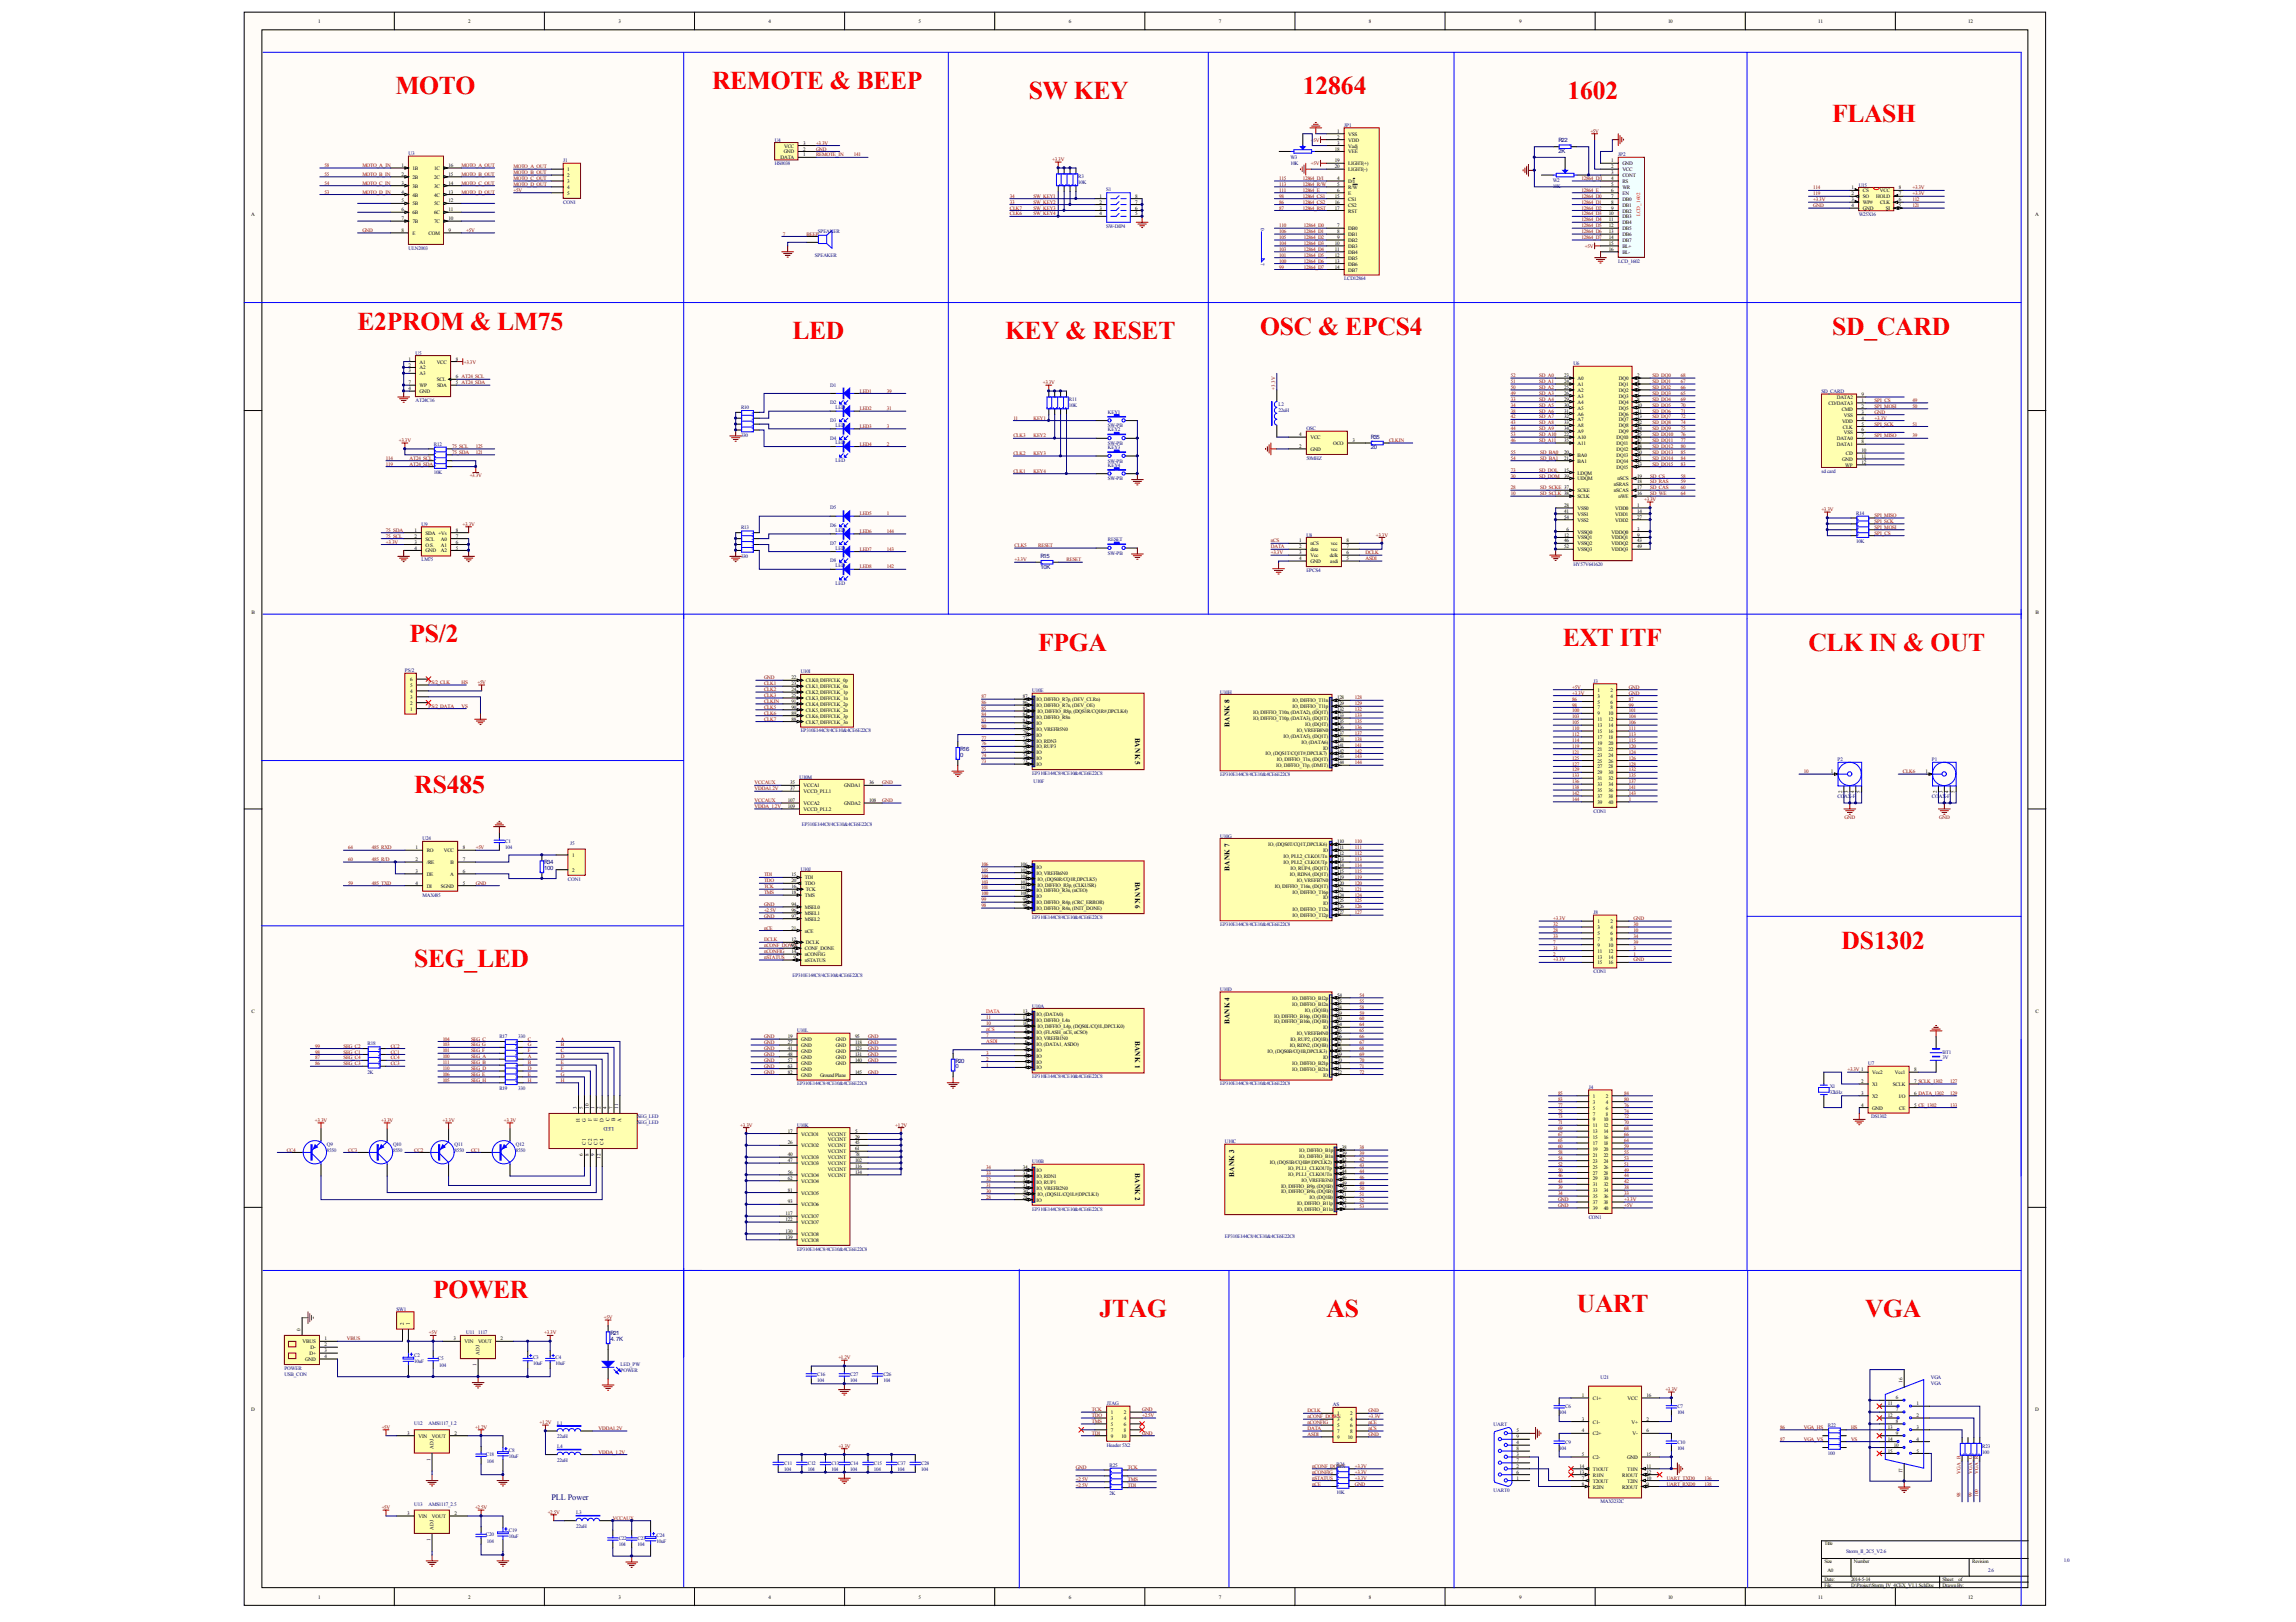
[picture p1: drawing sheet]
<svg xmlns="http://www.w3.org/2000/svg" width="297mm" height="210mm" viewBox="0 0 297 210" stroke-linecap="round" stroke-linejoin="round" font-family="sans-serif">
<defs><g id="words">
<g font-size="3.3" fill="#f00">
<text x="92.1" y="11.5">REMOTE &amp; BEEP</text>
<text x="51.2" y="12.2">MOTO</text>
<text x="133.1" y="12.8">SW KEY</text>
<text x="168.5" y="12.2">12864</text>
<text x="202.8" y="12.8">1602</text>
<text x="237" y="15.8">FLASH</text>
<text x="46.3" y="42.7">E2PROM &amp; LM75</text>
<text x="102.5" y="43.9">LED</text>
<text x="130" y="43.9">KEY &amp; RESET</text>
<text x="163" y="43.3">OSC &amp; EPCS4</text>
<text x="237" y="43.3">SD_CARD</text>
<text x="53" y="83">PS/2</text>
<text x="202.2" y="83.6">EXT ITF</text>
<text x="134.3" y="84.3">FPGA</text>
<text x="234" y="84.3">CLK IN &amp; OUT</text>
<text x="53.6" y="102.6">RS485</text>
<text x="53.6" y="125.2">SEG_LED</text>
<text x="238.2" y="122.7">DS1302</text>
<text x="56" y="168">POWER</text>
<text x="142.3" y="170.4">JTAG</text>
<text x="171.6" y="170.4">AS</text>
<text x="204" y="169.8">UART</text>
<text x="241.3" y="170.4">VGA</text>
</g>
<text font-size="1.1" fill="#000080" x="71.3" y="194.1">PLL Power</text>
<g font-size=".9">
<text x="146.9" y="95.4" transform="rotate(90 146.9 95.4)">BANK 5</text>
<text x="159.1" y="94.1" transform="rotate(-90 159.1 94.1)">BANK 8</text>
<text x="159.1" y="112.7" transform="rotate(-90 159.1 112.7)">BANK 7</text>
<text x="146.9" y="114.1" transform="rotate(90 146.9 114.1)">BANK 6</text>
<text x="146.9" y="134.7" transform="rotate(90 146.9 134.7)">BANK 1</text>
<text x="159.1" y="132.6" transform="rotate(-90 159.1 132.6)">BANK 4</text>
<text x="146.9" y="151.8" transform="rotate(90 146.9 151.8)">BANK 2</text>
<text x="159.7" y="152.3" transform="rotate(-90 159.7 152.3)">BANK 3</text>
</g>
<g font-size=".8" fill="#000080">
<text x="201.6" y="18.4">R22</text>
<text x="201.6" y="19.8">2K</text>
<text x="177.3" y="56.8">R35</text>
<text x="177.3" y="58.2">20</text>
<text x="134.6" y="72.2">R15</text>
<text x="134.6" y="73.6">10K</text>
<text x="124.2" y="97.2">R16</text>
<text x="124.2" y="97.9">0</text>
<text x="70.4" y="111.8">R34</text>
<text x="70.4" y="112.6">100</text>
<text x="123.6" y="137.5">R20</text>
<text x="123.6" y="138.3">0</text>
<text x="79" y="172.8">R21</text>
<text x="79" y="173.6">4. 7K</text>
</g>
<g font-size=".7">
<text x="41.2" y="3">1</text>
<text x="60.6" y="3">2</text>
<text x="80" y="3">3</text>
<text x="99.4" y="3">4</text>
<text x="118.8" y="3">5</text>
<text x="138.3" y="3">6</text>
<text x="157.7" y="3">7</text>
<text x="177.1" y="3">8</text>
<text x="196.5" y="3">9</text>
<text x="215.8" y="3">10</text>
<text x="235.2" y="3">11</text>
<text x="254.6" y="3">12</text>
<text x="173" y="17.2">1</text>
<text x="173" y="18">2</text>
<text x="174.4" y="17.6">VSS</text>
<text x="51.9" y="21.6">1</text>
<text x="51.9" y="22.8">2</text>
<text x="51.9" y="23.9">3</text>
<text x="53.4" y="22">1B</text>
<text x="53.4" y="23.1">2B</text>
<text x="56.2" y="23.1">2C</text>
<text x="56.2" y="22">1C</text>
<text x="58" y="23.9">14</text>
<text x="58" y="22.8">15</text>
<text x="58" y="21.6">16</text>
<text x="73.4" y="22.2">1</text>
<text x="73.4" y="22.9">2</text>
<text x="73.4" y="23.7">3</text>
<text x="101" y="20.6">DATA</text>
<text x="101.4" y="19.9">GND</text>
<text x="101.4" y="19.1">VCC</text>
<text x="103.9" y="20.2">1</text>
<text x="103.9" y="19.5">2</text>
<text x="103.9" y="18.7">3</text>
<text x="172.7" y="19.5">18</text>
<text x="172.7" y="21">19</text>
<text x="172.7" y="21.8">20</text>
<text x="173" y="18.7">3</text>
<text x="173" y="23.3">4</text>
<text x="174.4" y="18.3">VDD</text>
<text x="174.4" y="19.1">Vadj</text>
<text x="174.4" y="23.7">D/I</text>
<text x="174.4" y="19.9">VEE</text>
<text x="174.4" y="21.4">LIGHT(+)</text>
<text x="174.4" y="22.2">LIGHT(-)</text>
<text x="208.4" y="21">1</text>
<text x="208.4" y="21.8">2</text>
<text x="208.4" y="22.5">3</text>
<text x="208.4" y="23.3">4</text>
<text x="209.9" y="21.4">GND</text>
<text x="209.9" y="22.2">VCC</text>
<text x="209.9" y="22.9">CONT</text>
<text x="209.9" y="23.7">RS</text>
<text x="32.5" y="28">A</text>
<text x="51.9" y="25.1">4</text>
<text x="51.9" y="26.2">5</text>
<text x="51.9" y="27.3">6</text>
<text x="51.9" y="28.5">7</text>
<text x="53.4" y="24.3">3B</text>
<text x="53.4" y="25.4">4B</text>
<text x="53.4" y="26.6">5B</text>
<text x="53.4" y="27.7">6B</text>
<text x="53.4" y="28.9">7B</text>
<text x="56.2" y="27.7">6C</text>
<text x="56.2" y="26.6">5C</text>
<text x="56.2" y="25.4">4C</text>
<text x="56.2" y="24.3">3C</text>
<text x="56.2" y="28.9">7C</text>
<text x="58" y="27.3">11</text>
<text x="58" y="26.2">12</text>
<text x="58" y="25.1">13</text>
<text x="58" y="28.5">10</text>
<text x="73.4" y="24.4">4</text>
<text x="73.4" y="25.2">5</text>
<text x="142.3" y="25.6">1</text>
<text x="142.3" y="26.4">2</text>
<text x="142.3" y="27.1">3</text>
<text x="142.3" y="27.9">4</text>
<text x="146.8" y="27.9">5</text>
<text x="146.8" y="27.1">6</text>
<text x="146.8" y="26.4">7</text>
<text x="146.8" y="25.6">8</text>
<text x="172.7" y="25.6">15</text>
<text x="172.7" y="26.4">16</text>
<text x="172.7" y="27.1">17</text>
<text x="173" y="24.1">5</text>
<text x="173" y="24.8">6</text>
<text x="173" y="29.4">7</text>
<text x="174.4" y="24.4">R/W</text>
<text x="174.4" y="25.2">E</text>
<text x="174.4" y="29.8">DB0</text>
<text x="174.4" y="26">CS1</text>
<text x="174.4" y="26.7">CS2</text>
<text x="174.4" y="27.5">RST</text>
<text x="208.2" y="27.9">10</text>
<text x="208.2" y="28.6">11</text>
<text x="208.2" y="29.4">12</text>
<text x="208.4" y="24.1">5</text>
<text x="208.4" y="24.8">6</text>
<text x="208.4" y="25.6">7</text>
<text x="208.4" y="26.4">8</text>
<text x="208.4" y="27.1">9</text>
<text x="209.9" y="24.4">WR</text>
<text x="209.9" y="25.2">EN</text>
<text x="209.9" y="26">DB0</text>
<text x="209.9" y="26.7">DB1</text>
<text x="209.9" y="27.5">DB2</text>
<text x="209.9" y="28.3">DB3</text>
<text x="209.9" y="29">DB4</text>
<text x="209.9" y="29.8">DB5</text>
<text x="239.6" y="24.5">1</text>
<text x="239.6" y="25.3">2</text>
<text x="239.6" y="26">3</text>
<text x="239.6" y="26.8">4</text>
<text x="241" y="24.9">CS</text>
<text x="241" y="25.7">SO</text>
<text x="241" y="26.4">WP#</text>
<text x="241" y="27.2">GND</text>
<text x="242.7" y="25.7">HOLD</text>
<text x="243.2" y="24.9">VCC</text>
<text x="243.2" y="26.4">CLK</text>
<text x="244" y="27.2">SI</text>
<text x="245.7" y="26.8">5</text>
<text x="245.7" y="26">6</text>
<text x="245.7" y="25.3">7</text>
<text x="245.7" y="24.5">8</text>
<text x="263.3" y="28">A</text>
<text x="51.9" y="30">8</text>
<text x="53.4" y="30.4">E</text>
<text x="55.5" y="30.4">COM</text>
<text x="58" y="30">9</text>
<text x="172.7" y="31.7">10</text>
<text x="172.7" y="32.5">11</text>
<text x="172.7" y="33.2">12</text>
<text x="172.7" y="34">13</text>
<text x="172.7" y="34.8">14</text>
<text x="173" y="30.2">8</text>
<text x="173" y="30.9">9</text>
<text x="174.4" y="30.6">DB1</text>
<text x="174.4" y="31.3">DB2</text>
<text x="174.4" y="32.1">DB3</text>
<text x="174.4" y="32.8">DB4</text>
<text x="174.4" y="33.6">DB5</text>
<text x="174.4" y="34.4">DB6</text>
<text x="174.4" y="35.1">DB7</text>
<text x="208.2" y="30.2">13</text>
<text x="208.2" y="30.9">14</text>
<text x="208.2" y="31.7">15</text>
<text x="208.2" y="32.5">16</text>
<text x="209.9" y="30.6">DB6</text>
<text x="209.9" y="31.3">DB7</text>
<text x="209.9" y="32.1">BL+</text>
<text x="209.9" y="32.8">BL-</text>
<text x="52.8" y="46.7">1</text>
<text x="52.8" y="47.4">2</text>
<text x="54.3" y="47.1">A1</text>
<text x="54.3" y="47.8">A2</text>
<text x="56.5" y="47.1">VCC</text>
<text x="59" y="46.7">8</text>
<text x="52.8" y="48.2">3</text>
<text x="52.8" y="50.5">4</text>
<text x="52.8" y="49.7">7</text>
<text x="54.3" y="48.6">A3</text>
<text x="54.3" y="50.9">GND</text>
<text x="54.3" y="50.1">WP</text>
<text x="56.5" y="49.3">SCL</text>
<text x="56.5" y="50.1">SDA</text>
<text x="59" y="49.7">5 AT24_SDA</text>
<text x="59" y="49">6 AT24_SCL</text>
<text x="202.3" y="48.8">23</text>
<text x="202.3" y="49.6">24</text>
<text x="202.3" y="50.3">25</text>
<text x="202.3" y="51.1">26</text>
<text x="202.3" y="51.9">29</text>
<text x="202.3" y="52.6">30</text>
<text x="202.3" y="53.4">31</text>
<text x="204.1" y="49.2">A0</text>
<text x="204.1" y="50">A1</text>
<text x="204.1" y="50.7">A2</text>
<text x="204.1" y="51.5">A3</text>
<text x="204.1" y="52.2">A4</text>
<text x="204.1" y="53">A5</text>
<text x="204.1" y="53.8">A6</text>
<text x="209.4" y="49.2">DQ0</text>
<text x="209.4" y="50">DQ1</text>
<text x="209.4" y="50.7">DQ2</text>
<text x="209.4" y="51.5">DQ3</text>
<text x="209.4" y="52.2">DQ4</text>
<text x="209.4" y="53">DQ5</text>
<text x="209.4" y="53.8">DQ6</text>
<text x="211.8" y="48.8">2</text>
<text x="211.8" y="49.6">4</text>
<text x="211.8" y="50.3">5</text>
<text x="211.8" y="51.1">7</text>
<text x="211.8" y="51.9">8</text>
<text x="211.8" y="52.6">10</text>
<text x="211.8" y="53.4">11</text>
<text x="236.6" y="52.4">CD/DATA3</text>
<text x="237.6" y="51.6">DATA2</text>
<text x="238.3" y="53.2">CMD</text>
<text x="238.6" y="53.9">VSS</text>
<text x="240.8" y="52">1</text>
<text x="240.8" y="52.8">2</text>
<text x="240.8" y="53.5">3</text>
<text x="240.8" y="51.3">9</text>
<text x="168.1" y="56.4">4</text>
<text x="168.1" y="58">2</text>
<text x="169.5" y="56.8">VCC</text>
<text x="169.5" y="58.4">GND</text>
<text x="172.5" y="57.6">OCO</text>
<text x="175" y="57.2">3</text>
<text x="202.3" y="54.2">32</text>
<text x="202.3" y="54.9">33</text>
<text x="202.3" y="55.7">34</text>
<text x="202.3" y="56.4">22</text>
<text x="202.3" y="57.2">35</text>
<text x="202.3" y="59.5">21</text>
<text x="202.3" y="58.7">20</text>
<text x="204.1" y="54.5">A7</text>
<text x="204.1" y="55.3">A8</text>
<text x="204.1" y="56.1">A9</text>
<text x="204.1" y="56.8">A10</text>
<text x="204.1" y="57.6">A11</text>
<text x="204.1" y="59.9">BA1</text>
<text x="204.1" y="59.1">BA0</text>
<text x="209.1" y="56.8">DQ10</text>
<text x="209.1" y="57.6">DQ11</text>
<text x="209.1" y="58.4">DQ12</text>
<text x="209.1" y="59.1">DQ13</text>
<text x="209.1" y="59.9">DQ14</text>
<text x="209.4" y="54.5">DQ7</text>
<text x="209.4" y="55.3">DQ8</text>
<text x="209.4" y="56.1">DQ9</text>
<text x="211.8" y="54.2">13</text>
<text x="211.8" y="54.9">42</text>
<text x="211.8" y="55.7">44</text>
<text x="211.8" y="56.4">45</text>
<text x="211.8" y="57.2">47</text>
<text x="211.8" y="58">48</text>
<text x="211.8" y="58.7">50</text>
<text x="211.8" y="59.5">51</text>
<text x="237.6" y="57">DATA0</text>
<text x="237.6" y="57.7">DATA1</text>
<text x="238.3" y="54.7">VDD</text>
<text x="238.3" y="59.7">GND</text>
<text x="238.4" y="55.5">CLK</text>
<text x="238.6" y="56.2">VSS</text>
<text x="238.8" y="58.9">CD</text>
<text x="240.8" y="54.3">4</text>
<text x="240.8" y="55.1">5</text>
<text x="240.8" y="55.8">6</text>
<text x="240.8" y="56.6">7</text>
<text x="240.8" y="57.4">8</text>
<text x="240.8" y="58.5">10</text>
<text x="240.8" y="59.3">11</text>
<text x="202.3" y="61">15</text>
<text x="202.3" y="61.8">39</text>
<text x="202.3" y="65.6">28</text>
<text x="204.1" y="61.4">LDQM</text>
<text x="204.1" y="62.2">UDQM</text>
<text x="204.1" y="63.7">SCKE</text>
<text x="204.1" y="64.5">SCLK</text>
<text x="204.1" y="66">VSS0</text>
<text x="208.8" y="62.9">nSRAS</text>
<text x="208.8" y="63.7">nSCAS</text>
<text x="209" y="66">VDD0</text>
<text x="209.1" y="60.6">DQ15</text>
<text x="209.3" y="62.2">nSCS</text>
<text x="209.4" y="64.5">nWE</text>
<text x="211.8" y="64.1">16</text>
<text x="211.8" y="62.6">18</text>
<text x="211.8" y="61.8">19</text>
<text x="211.8" y="63.3">17</text>
<text x="211.8" y="60.3">53</text>
<text x="211.8" y="65.6">1</text>
<text x="238.7" y="60.4">WP</text>
<text x="240.8" y="60">12</text>
<text x="53.6" y="68.8">1</text>
<text x="53.6" y="69.6">2</text>
<text x="53.6" y="70.3">3</text>
<text x="53.6" y="71.1">4</text>
<text x="55.1" y="69.2">SDA +Vs</text>
<text x="55.1" y="70">SCL</text>
<text x="55.1" y="70.7">O.S.</text>
<text x="55.1" y="71.5">GND</text>
<text x="57" y="71.5">A2</text>
<text x="57" y="70.7">A1</text>
<text x="57" y="70">A0</text>
<text x="59" y="71.1">5</text>
<text x="59" y="70.3">6</text>
<text x="59" y="69.6">7</text>
<text x="59" y="68.8">8</text>
<text x="168.1" y="70.2">1</text>
<text x="168.1" y="71">2</text>
<text x="168.1" y="71.7">3</text>
<text x="169.5" y="70.6">nCS</text>
<text x="169.5" y="71.3">data</text>
<text x="172.2" y="71.3">vcc</text>
<text x="172.2" y="70.6">vcc</text>
<text x="174.2" y="71.7">6</text>
<text x="174.2" y="71">7</text>
<text x="174.2" y="70.2">8</text>
<text x="202.3" y="67.1">54</text>
<text x="202.3" y="66.4">41</text>
<text x="202.3" y="71">52</text>
<text x="202.3" y="70.2">46</text>
<text x="202.3" y="69.4">12</text>
<text x="202.6" y="68.7">6</text>
<text x="204.1" y="67.5">VSS2</text>
<text x="204.1" y="66.8">VSS1</text>
<text x="204.1" y="71.3">VSSQ3</text>
<text x="204.1" y="70.6">VSSQ2</text>
<text x="204.1" y="69.8">VSSQ1</text>
<text x="204.1" y="69">VSSQ0</text>
<text x="208.5" y="69">VDDQ0</text>
<text x="208.5" y="71.3">VDDQ3</text>
<text x="208.5" y="70.6">VDDQ2</text>
<text x="208.5" y="69.8">VDDQ1</text>
<text x="209" y="67.5">VDD2</text>
<text x="209" y="66.8">VDD1</text>
<text x="211.8" y="67.1">27</text>
<text x="211.8" y="66.4">14</text>
<text x="211.8" y="68.7">3</text>
<text x="211.8" y="71">49</text>
<text x="211.8" y="70.2">43</text>
<text x="211.8" y="69.4">9</text>
<text x="168.1" y="72.5">4</text>
<text x="169.5" y="72.1">Vcc</text>
<text x="169.5" y="72.9">GND</text>
<text x="172" y="72.1">dclk</text>
<text x="172.1" y="72.9">asdi</text>
<text x="174.2" y="72.5">5</text>
<text x="32.5" y="79.5">B</text>
<text x="263.3" y="79.5">B</text>
<text x="53.1" y="89.7">4</text>
<text x="53.1" y="88.9">5</text>
<text x="53.1" y="88.1">6</text>
<text x="102.4" y="87.9">22</text>
<text x="102.4" y="88.7">23</text>
<text x="102.4" y="89.4">24</text>
<text x="104.3" y="88.3">CLK0, DIFFCLK_0p</text>
<text x="104.3" y="89.1">CLK1, DIFFCLK_0n</text>
<text x="104.3" y="89.8">CLK2, DIFFCLK_1p</text>
<text x="206.7" y="89.5">1</text>
<text x="208.4" y="89.5">2</text>
<text x="53.1" y="92">1</text>
<text x="53.1" y="91.2">2</text>
<text x="53.1" y="90.4">3</text>
<text x="102.4" y="90.2">25</text>
<text x="102.4" y="93.3">88</text>
<text x="102.4" y="92.5">89</text>
<text x="102.4" y="91.7">90</text>
<text x="102.4" y="91">91</text>
<text x="104.3" y="90.6">CLK3, DIFFCLK_1n</text>
<text x="104.3" y="93.6">CLK7, DIFFCLK_3n</text>
<text x="104.3" y="92.9">CLK6, DIFFCLK_3p</text>
<text x="104.3" y="92.1">CLK5, DIFFCLK_2n</text>
<text x="104.3" y="91.4">CLK4, DIFFCLK_2p</text>
<text x="132.3" y="95.7">77</text>
<text x="132.3" y="94.9">79</text>
<text x="132.3" y="94.2">80</text>
<text x="132.3" y="93.4">83</text>
<text x="132.3" y="92.7">84</text>
<text x="132.3" y="91.9">85</text>
<text x="132.3" y="91.1">86</text>
<text x="132.3" y="90.4">87</text>
<text x="134.1" y="95.3">IO</text>
<text x="134.1" y="94.6">IO, VREFB5N0</text>
<text x="134.1" y="93.8">IO</text>
<text x="134.1" y="93">IO, DIFFIO_R8n</text>
<text x="134.1" y="91.5">IO, DIFFIO_R7n, (DEV_OE)</text>
<text x="134.1" y="90.7">IO, DIFFIO_R7p, (DEV_CLRn)</text>
<text x="134.2" y="92.3">IO, DIFFIO_R8p, (DQS1R/CQ1R#,DPCLK4)</text>
<text x="162.1" y="92.4">IO, DIFFIO_T10n, (DATA2), (DQ1T)</text>
<text x="162.1" y="93.2">IO, DIFFIO_T10p, (DATA3), (DQ1T)</text>
<text x="166" y="95.5">IO, (DATA5), (DQ1T)</text>
<text x="167.2" y="90.9">IO, DIFFIO_T11n</text>
<text x="167.2" y="91.7">IO, DIFFIO_T11p</text>
<text x="167.8" y="94.7">IO, VREFB8N0</text>
<text x="168.8" y="93.9">IO, (DQ1T)</text>
<text x="173" y="90.5">128</text>
<text x="173" y="91.3">129</text>
<text x="173" y="92">132</text>
<text x="173" y="92.8">133</text>
<text x="173" y="93.6">135</text>
<text x="173" y="94.3">136</text>
<text x="173" y="95.1">137</text>
<text x="173" y="95.9">138</text>
<text x="206.7" y="90.3">3</text>
<text x="206.7" y="91">5</text>
<text x="206.7" y="91.8">7</text>
<text x="206.7" y="92.6">9</text>
<text x="206.7" y="93.3">11</text>
<text x="206.7" y="94.1">13</text>
<text x="206.7" y="94.9">15</text>
<text x="206.7" y="95.6">17</text>
<text x="208.1" y="92.6">10</text>
<text x="208.1" y="93.3">12</text>
<text x="208.1" y="94.1">14</text>
<text x="208.1" y="94.9">16</text>
<text x="208.1" y="95.6">18</text>
<text x="208.4" y="90.3">4</text>
<text x="208.4" y="91">6</text>
<text x="208.4" y="91.8">8</text>
<text x="102.2" y="101.5">35</text>
<text x="104" y="101.9">VCCA1</text>
<text x="109.2" y="101.9">GNDA1</text>
<text x="112.4" y="101.5">36</text>
<text x="132.3" y="98.8">73</text>
<text x="132.3" y="98">74</text>
<text x="132.3" y="97.2">75</text>
<text x="132.3" y="96.5">76</text>
<text x="134.1" y="99.1">IO</text>
<text x="134.1" y="98.4">IO</text>
<text x="134.1" y="97.6">IO</text>
<text x="134.1" y="96.9">IO, RUP3</text>
<text x="134.1" y="96.1">IO, RDN3</text>
<text x="163.7" y="97.8">IO, (DQS1T/CQ1T#,DPCLK7)</text>
<text x="165.1" y="99.3">IO, DIFFIO_T1p, (DM1T)</text>
<text x="165.2" y="98.5">IO, DIFFIO_T1n, (DQ1T)</text>
<text x="168.4" y="96.2">IO, (DATA6)</text>
<text x="171.2" y="97">IO</text>
<text x="173" y="96.6">141</text>
<text x="173" y="97.4">142</text>
<text x="173" y="98.1">143</text>
<text x="173" y="98.9">144</text>
<text x="206.7" y="96.4">19</text>
<text x="206.7" y="97.2">21</text>
<text x="206.7" y="97.9">23</text>
<text x="206.7" y="98.7">25</text>
<text x="206.7" y="99.4">27</text>
<text x="206.7" y="100.2">29</text>
<text x="206.7" y="101">31</text>
<text x="206.7" y="101.7">33</text>
<text x="208.1" y="96.4">20</text>
<text x="208.1" y="97.2">22</text>
<text x="208.1" y="97.9">24</text>
<text x="208.1" y="98.7">26</text>
<text x="208.1" y="99.4">28</text>
<text x="208.1" y="100.2">30</text>
<text x="208.1" y="101">32</text>
<text x="208.1" y="101.7">34</text>
<text x="236.9" y="100.1">1</text>
<text x="249.1" y="100.1">1</text>
<text x="101.9" y="103.8">107</text>
<text x="101.9" y="104.6">109</text>
<text x="102.2" y="102.3">37</text>
<text x="104" y="102.7">VCCD_PLL1</text>
<text x="104" y="104.2">VCCA2</text>
<text x="104" y="104.9">VCCD_PLL2</text>
<text x="109.2" y="104.2">GNDA2</text>
<text x="112.4" y="103.8">108</text>
<text x="206.7" y="102.5">35</text>
<text x="206.7" y="103.3">37</text>
<text x="206.7" y="104">39</text>
<text x="208.1" y="102.5">36</text>
<text x="208.1" y="103.3">38</text>
<text x="208.1" y="104">40</text>
<text x="238.3" y="102.7" transform="rotate(-90 238.3 102.7)">2</text>
<text x="239.1" y="102.7" transform="rotate(-90 239.1 102.7)">3</text>
<text x="239.9" y="102.7" transform="rotate(-90 239.9 102.7)">4</text>
<text x="240.6" y="102.7" transform="rotate(-90 240.6 102.7)">5</text>
<text x="250.6" y="102.7" transform="rotate(-90 250.6 102.7)">2</text>
<text x="251.3" y="102.7" transform="rotate(-90 251.3 102.7)">3</text>
<text x="252.1" y="102.7" transform="rotate(-90 252.1 102.7)">4</text>
<text x="252.9" y="102.7" transform="rotate(-90 252.9 102.7)">5</text>
<text x="53.8" y="109.9">1</text>
<text x="53.8" y="111.4">2</text>
<text x="53.8" y="113">3</text>
<text x="55.2" y="110.3">RO</text>
<text x="55.2" y="111.8">/RE</text>
<text x="55.2" y="113.3">DE</text>
<text x="57.4" y="110.3">VCC</text>
<text x="58.3" y="113.3">A</text>
<text x="58.3" y="111.8">B</text>
<text x="59.9" y="109.9">8</text>
<text x="59.9" y="113">6</text>
<text x="59.9" y="111.4">7</text>
<text x="74" y="110.9">1</text>
<text x="74" y="112.8">2</text>
<text x="102.4" y="113.4">15</text>
<text x="104.1" y="113.8">TDI</text>
<text x="132" y="113.6">104</text>
<text x="132" y="112.8">105</text>
<text x="132" y="112.1">106</text>
<text x="134.1" y="113.2">IO, VREFB6N0</text>
<text x="134.1" y="112.4">IO</text>
<text x="134.2" y="114">IO, (DQS0R/CQ1R,DPCLK5)</text>
<text x="164.1" y="109.5">IO, (DQS0T/CQ1T,DPCLK6)</text>
<text x="166.1" y="111.1">IO, PLL2_CLKOUTn</text>
<text x="166.1" y="111.8">IO, PLL2_CLKOUTp</text>
<text x="166.9" y="113.3">IO, RDN4, (DQ1T)</text>
<text x="167" y="112.6">IO, RUP4, (DQ1T)</text>
<text x="171.2" y="110.3">IO</text>
<text x="173" y="109.1">110</text>
<text x="173" y="109.9">111</text>
<text x="173" y="110.7">112</text>
<text x="173" y="111.4">113</text>
<text x="173" y="112.2">114</text>
<text x="173" y="113">115</text>
<text x="173" y="113.7">119</text>
<text x="53.8" y="114.5">4</text>
<text x="55.2" y="114.9">DI</text>
<text x="57" y="114.9">SGND</text>
<text x="59.9" y="114.5">5</text>
<text x="102.4" y="115">16</text>
<text x="102.4" y="115.7">18</text>
<text x="102.4" y="114.2">20</text>
<text x="102.4" y="117.2">94</text>
<text x="102.4" y="118">96</text>
<text x="102.4" y="118.8">97</text>
<text x="104.1" y="116.1">TMS</text>
<text x="104.1" y="114.6">TDO</text>
<text x="104.1" y="117.6">MSEL0</text>
<text x="104.1" y="118.4">MSEL1</text>
<text x="104.1" y="119.2">MSEL2</text>
<text x="104.3" y="115.3">TCK</text>
<text x="132" y="115.9">100</text>
<text x="132" y="115.1">101</text>
<text x="132" y="114.3">103</text>
<text x="132.3" y="117.4">98</text>
<text x="132.3" y="116.6">99</text>
<text x="134.1" y="117.8">IO, DIFFIO_R4n, (INIT_DONE)</text>
<text x="134.1" y="117">IO, DIFFIO_R4p, (CRC_ERROR)</text>
<text x="134.1" y="116.3">IO</text>
<text x="134.1" y="115.5">IO, DIFFIO_R3n, (nCEO)</text>
<text x="134.2" y="114.7">IO, DIFFIO_R3p, (CLKUSR)</text>
<text x="164.9" y="114.9">IO, DIFFIO_T16n, (DQ1T)</text>
<text x="167.2" y="115.6">IO, DIFFIO_T16p</text>
<text x="167.2" y="117.9">IO, DIFFIO_T12n</text>
<text x="167.2" y="118.7">IO, DIFFIO_T12p</text>
<text x="167.8" y="114.1">IO, VREFB7N0</text>
<text x="171.2" y="116.4">IO</text>
<text x="171.2" y="117.2">IO</text>
<text x="173" y="114.5">120</text>
<text x="173" y="115.3">121</text>
<text x="173" y="116">124</text>
<text x="173" y="116.8">125</text>
<text x="173" y="117.5">126</text>
<text x="173" y="118.3">127</text>
<text x="206.7" y="119.5">1</text>
<text x="208.4" y="119.5">2</text>
<text x="102.4" y="121.8">12</text>
<text x="102.4" y="123.4">14</text>
<text x="102.4" y="120.3">21</text>
<text x="102.4" y="122.6">92</text>
<text x="102.7" y="124.1">9</text>
<text x="104.1" y="124.5">nSTATUS</text>
<text x="104.1" y="123.7">nCONFIG</text>
<text x="104.1" y="120.7">nCE</text>
<text x="104.1" y="123">CONF_DONE</text>
<text x="104.3" y="122.2">DCLK</text>
<text x="206.7" y="120.2">3</text>
<text x="206.7" y="121">5</text>
<text x="206.7" y="121.8">7</text>
<text x="206.7" y="122.5">9</text>
<text x="206.7" y="123.3">11</text>
<text x="206.7" y="124">13</text>
<text x="206.7" y="124.8">15</text>
<text x="208.1" y="122.5">10</text>
<text x="208.1" y="123.3">12</text>
<text x="208.1" y="124">14</text>
<text x="208.1" y="124.8">16</text>
<text x="208.4" y="120.2">4</text>
<text x="208.4" y="121">6</text>
<text x="208.4" y="121.8">8</text>
<text x="32.5" y="131.1">C</text>
<text x="132.3" y="131.9">11</text>
<text x="132.3" y="131.1">13</text>
<text x="134.1" y="131.5">IO, (DATA0)</text>
<text x="164.8" y="131.7">IO, DIFFIO_B16p, (DQ1B)</text>
<text x="167.2" y="129.4">IO, DIFFIO_B12p</text>
<text x="167.2" y="130.2">IO, DIFFIO_B12n</text>
<text x="168.8" y="130.9">IO, (DQ1B)</text>
<text x="173" y="129">54</text>
<text x="173" y="129.8">55</text>
<text x="173" y="130.5">58</text>
<text x="173" y="131.3">59</text>
<text x="263.3" y="131.1">C</text>
<text x="101.9" y="134.4">19</text>
<text x="101.9" y="135.1">27</text>
<text x="101.9" y="135.9">41</text>
<text x="101.9" y="136.6">48</text>
<text x="101.9" y="137.4">57</text>
<text x="103.7" y="134.7">GND</text>
<text x="103.7" y="135.5">GND</text>
<text x="103.7" y="136.3">GND</text>
<text x="103.7" y="137">GND</text>
<text x="103.7" y="137.8">GND</text>
<text x="108.1" y="134.7">GND</text>
<text x="108.1" y="135.5">GND</text>
<text x="108.1" y="136.3">GND</text>
<text x="108.1" y="137">GND</text>
<text x="108.1" y="137.8">GND</text>
<text x="110.6" y="134.4">95</text>
<text x="110.6" y="135.1">118</text>
<text x="110.6" y="135.9">123</text>
<text x="110.6" y="136.6">131</text>
<text x="110.6" y="137.4">140</text>
<text x="132.3" y="132.7">10</text>
<text x="132.6" y="137.3">2</text>
<text x="132.6" y="136.5">3</text>
<text x="132.6" y="135.7">4</text>
<text x="132.6" y="135">6</text>
<text x="132.6" y="134.2">7</text>
<text x="132.6" y="133.4">8</text>
<text x="134.1" y="137.6">IO</text>
<text x="134.1" y="136.9">IO</text>
<text x="134.1" y="136.1">IO</text>
<text x="134.1" y="135.3">IO, (DATA1,ASDO)</text>
<text x="134.1" y="134.6">IO, VREFB1N0</text>
<text x="134.1" y="133.8">IO, (FLASH_nCE,nCSO)</text>
<text x="134.1" y="132.3">IO, DIFFIO_L4n</text>
<text x="134.2" y="133.1">IO, DIFFIO_L4p, (DQS0L/CQ1L,DPCLK0)</text>
<text x="164" y="136.3">IO, (DQS0B/CQ1B,DPCLK3)</text>
<text x="164.8" y="132.4">IO, DIFFIO_B16n, (DQ1B)</text>
<text x="166.8" y="135.5">IO, RDN2, (DQ1B)</text>
<text x="166.9" y="134.7">IO, RUP2, (DQ1B)</text>
<text x="167.2" y="137.8">IO, DIFFIO_B21p</text>
<text x="167.8" y="134">IO, VREFB4N0</text>
<text x="171.2" y="133.2">IO</text>
<text x="171.2" y="137">IO</text>
<text x="173" y="132.1">60</text>
<text x="173" y="132.8">64</text>
<text x="173" y="133.6">65</text>
<text x="173" y="134.4">66</text>
<text x="173" y="135.1">67</text>
<text x="173" y="135.9">68</text>
<text x="173" y="136.6">69</text>
<text x="173" y="137.4">70</text>
<text x="74.6" y="143.5" transform="rotate(-90 74.6 143.5)">3</text>
<text x="75.4" y="143.5" transform="rotate(-90 75.4 143.5)">5</text>
<text x="76.2" y="143.5" transform="rotate(-90 76.2 143.5)">10</text>
<text x="76.9" y="143.5" transform="rotate(-90 76.9 143.5)">1</text>
<text x="77.7" y="143.5" transform="rotate(-90 77.7 143.5)">2</text>
<text x="78.5" y="143.5" transform="rotate(-90 78.5 143.5)">4</text>
<text x="79.2" y="143.5" transform="rotate(-90 79.2 143.5)">7</text>
<text x="80" y="143.5" transform="rotate(-90 80 143.5)">11</text>
<text x="101.9" y="138.2">63</text>
<text x="101.9" y="138.9">82</text>
<text x="103.7" y="138.6">GND</text>
<text x="103.7" y="139.3">GND</text>
<text x="106.1" y="139.3">GroundPlane</text>
<text x="110.6" y="138.9">145</text>
<text x="132.6" y="138">1</text>
<text x="134.1" y="138.4">IO</text>
<text x="167.2" y="138.6">IO, DIFFIO_B21n</text>
<text x="171.2" y="139.3">IO</text>
<text x="173" y="138.2">71</text>
<text x="173" y="138.9">72</text>
<text x="206.1" y="142.1">1</text>
<text x="206.1" y="142.8">3</text>
<text x="206.1" y="143.6">5</text>
<text x="207.8" y="142.1">2</text>
<text x="207.8" y="142.8">4</text>
<text x="207.8" y="143.6">6</text>
<text x="240.8" y="140.2">2</text>
<text x="240.8" y="141.7">3</text>
<text x="240.8" y="143.2">4</text>
<text x="242.2" y="139">Vcc2</text>
<text x="242.2" y="140.5">X1</text>
<text x="242.2" y="142.1">X2</text>
<text x="242.2" y="143.6">GND</text>
<text x="244.9" y="140.5">SCLK</text>
<text x="245.1" y="139">Vcc1</text>
<text x="245.7" y="142.1">I/O</text>
<text x="245.7" y="143.6">CE</text>
<text x="247.6" y="143.2">5 CE_1302</text>
<text x="247.6" y="141.7">6 DATA_1302</text>
<text x="247.6" y="140.2">7 SCLK_1302</text>
<text x="247.6" y="138.6">8</text>
<text x="75" y="145.1" transform="rotate(-90 75 145.1)">H</text>
<text x="75.4" y="149.6" transform="rotate(-90 75.4 149.6)">6</text>
<text x="75.8" y="148.1" transform="rotate(-90 75.8 148.1)">C1</text>
<text x="75.8" y="145.1" transform="rotate(-90 75.8 145.1)">G</text>
<text x="76.2" y="149.6" transform="rotate(-90 76.2 149.6)">8</text>
<text x="76.5" y="148.1" transform="rotate(-90 76.5 148.1)">C2</text>
<text x="76.5" y="145" transform="rotate(-90 76.5 145)">F</text>
<text x="76.9" y="149.6" transform="rotate(-90 76.9 149.6)">9</text>
<text x="77.3" y="148.1" transform="rotate(-90 77.3 148.1)">C3</text>
<text x="77.3" y="145.1" transform="rotate(-90 77.3 145.1)">E</text>
<text x="77.7" y="150" transform="rotate(-90 77.7 150)">12</text>
<text x="78.1" y="148.1" transform="rotate(-90 78.1 148.1)">C4</text>
<text x="78.1" y="145.1" transform="rotate(-90 78.1 145.1)">D</text>
<text x="78.8" y="145.1" transform="rotate(-90 78.8 145.1)">C</text>
<text x="79.6" y="145.1" transform="rotate(-90 79.6 145.1)">B</text>
<text x="80.4" y="145.1" transform="rotate(-90 80.4 145.1)">A</text>
<text x="101.9" y="146.6">17</text>
<text x="101.9" y="148.1">26</text>
<text x="101.9" y="149.6">40</text>
<text x="103.7" y="147">VCCIO1</text>
<text x="103.7" y="148.5">VCCIO2</text>
<text x="107.1" y="147">VCCINT</text>
<text x="107.1" y="147.7">VCCINT</text>
<text x="107.1" y="148.5">VCCINT</text>
<text x="107.1" y="149.2">VCCINT</text>
<text x="110.6" y="146.6">5</text>
<text x="110.6" y="147.3">29</text>
<text x="110.6" y="148.1">45</text>
<text x="110.6" y="148.9">61</text>
<text x="110.6" y="149.6">78</text>
<text x="168.1" y="149.1">IO, DIFFIO_B1p</text>
<text x="168.1" y="149.9">IO, DIFFIO_B1n</text>
<text x="173.6" y="148.7">38</text>
<text x="173.6" y="149.5">39</text>
<text x="206.1" y="144.4">7</text>
<text x="206.1" y="145.1">9</text>
<text x="206.1" y="145.9">11</text>
<text x="206.1" y="146.6">13</text>
<text x="206.1" y="147.4">15</text>
<text x="206.1" y="148.2">17</text>
<text x="206.1" y="148.9">19</text>
<text x="206.1" y="149.7">21</text>
<text x="207.5" y="145.1">10</text>
<text x="207.5" y="145.9">12</text>
<text x="207.5" y="146.6">14</text>
<text x="207.5" y="147.4">16</text>
<text x="207.5" y="148.2">18</text>
<text x="207.5" y="148.9">20</text>
<text x="207.5" y="149.7">22</text>
<text x="207.8" y="144.4">8</text>
<text x="101.9" y="150.4">47</text>
<text x="101.9" y="151.9">56</text>
<text x="101.9" y="152.7">62</text>
<text x="101.9" y="154.2">81</text>
<text x="101.9" y="155.7">93</text>
<text x="103.7" y="150">VCCIO3</text>
<text x="103.7" y="150.8">VCCIO3</text>
<text x="103.7" y="152.3">VCCIO4</text>
<text x="103.7" y="153.1">VCCIO4</text>
<text x="103.7" y="154.6">VCCIO5</text>
<text x="107.1" y="150">VCCINT</text>
<text x="107.1" y="150.8">VCCINT</text>
<text x="107.1" y="151.5">VCCINT</text>
<text x="107.1" y="152.3">VCCINT</text>
<text x="110.6" y="150.4">102</text>
<text x="110.6" y="151.2">116</text>
<text x="110.6" y="151.9">134</text>
<text x="132.3" y="155.1">28</text>
<text x="132.3" y="154.4">30</text>
<text x="132.3" y="153.6">31</text>
<text x="132.3" y="152.8">32</text>
<text x="132.3" y="152.1">33</text>
<text x="132.3" y="151.3">34</text>
<text x="134.1" y="155.5">IO</text>
<text x="134.1" y="154">IO, VREFB2N0</text>
<text x="134.1" y="153.2">IO, RUP1</text>
<text x="134.1" y="152.5">IO, RDN1</text>
<text x="134.1" y="151.7">IO</text>
<text x="134.2" y="154.7">IO, (DQS1L/CQ1L#,DPCLK1)</text>
<text x="164.3" y="150.6">IO, (DQS1B/CQ1B#,DPCLK2)</text>
<text x="165.7" y="153.7">IO, DIFFIO_B9p, (DQ1B)</text>
<text x="165.7" y="154.4">IO, DIFFIO_B9n, (DQ1B)</text>
<text x="166.7" y="151.4">IO, PLL1_CLKOUTp</text>
<text x="166.7" y="152.1">IO, PLL1_CLKOUTn</text>
<text x="167.8" y="156">IO, DIFFIO_B11p</text>
<text x="168.4" y="152.9">IO, VREFB3N0</text>
<text x="169.4" y="155.2">IO, (DQ1B)</text>
<text x="173.6" y="150.2">42</text>
<text x="173.6" y="151">43</text>
<text x="173.6" y="151.8">44</text>
<text x="173.6" y="152.5">46</text>
<text x="173.6" y="153.3">49</text>
<text x="173.6" y="154.1">50</text>
<text x="173.6" y="154.8">51</text>
<text x="173.6" y="155.6">52</text>
<text x="206.1" y="150.5">23</text>
<text x="206.1" y="151.2">25</text>
<text x="206.1" y="152">27</text>
<text x="206.1" y="152.8">29</text>
<text x="206.1" y="153.5">31</text>
<text x="206.1" y="154.3">33</text>
<text x="206.1" y="155.1">35</text>
<text x="206.1" y="155.8">37</text>
<text x="207.5" y="150.5">24</text>
<text x="207.5" y="151.2">26</text>
<text x="207.5" y="152">28</text>
<text x="207.5" y="152.8">30</text>
<text x="207.5" y="153.5">32</text>
<text x="207.5" y="154.3">34</text>
<text x="207.5" y="155.1">36</text>
<text x="207.5" y="155.8">38</text>
<text x="101.6" y="157.3">117</text>
<text x="101.6" y="158">122</text>
<text x="101.6" y="159.6">130</text>
<text x="101.6" y="160.3">139</text>
<text x="103.7" y="156.1">VCCIO6</text>
<text x="103.7" y="157.6">VCCIO7</text>
<text x="103.7" y="158.4">VCCIO7</text>
<text x="103.7" y="159.9">VCCIO8</text>
<text x="103.7" y="160.7">VCCIO8</text>
<text x="167.8" y="156.7">IO, DIFFIO_B11n</text>
<text x="173.6" y="156.3">53</text>
<text x="206.1" y="156.6">39</text>
<text x="207.5" y="156.6">40</text>
<text x="38.9" y="172.2" transform="rotate(-90 38.9 172.2)">0</text>
<text x="39.1" y="173.8">VBUS</text>
<text x="42" y="173.5">1</text>
<text x="52.2" y="171.5" transform="rotate(-90 52.2 171.5)">2</text>
<text x="53" y="171.5" transform="rotate(-90 53 171.5)">1</text>
<text x="58.7" y="173.5">3</text>
<text x="60.1" y="173.8">VIN</text>
<text x="61.8" y="173.8">VOUT</text>
<text x="64.8" y="173.5">2</text>
<text x="39.5" y="176.1">GND</text>
<text x="40" y="175.4">D+</text>
<text x="40.2" y="174.6">D-</text>
<text x="42" y="174.2">2</text>
<text x="42" y="175">3</text>
<text x="42" y="175.7">4</text>
<text x="61.6" y="176.8" transform="rotate(-90 61.6 176.8)">1</text>
<text x="62" y="175.3" transform="rotate(-90 62 175.3)">ADJ</text>
<text x="246.1" y="178.9" transform="rotate(-90 246.1 178.9)">16</text>
<text x="32.5" y="182.6">D</text>
<text x="52.7" y="185.7">3</text>
<text x="58.8" y="185.7">2</text>
<text x="143.7" y="183">1</text>
<text x="143.7" y="183.8">3</text>
<text x="143.7" y="184.5">5</text>
<text x="143.7" y="185.3">7</text>
<text x="145.4" y="183">2</text>
<text x="145.4" y="183.8">4</text>
<text x="145.4" y="184.5">6</text>
<text x="145.4" y="185.3">8</text>
<text x="173" y="183.2">1</text>
<text x="173" y="183.9">3</text>
<text x="173" y="184.7">5</text>
<text x="173" y="185.4">7</text>
<text x="174.7" y="183.2">2</text>
<text x="174.7" y="183.9">4</text>
<text x="174.7" y="184.7">6</text>
<text x="174.7" y="185.4">8</text>
<text x="196.2" y="185.4">5</text>
<text x="204.6" y="180.8">1</text>
<text x="204.6" y="183.8">3</text>
<text x="204.6" y="185.4">4</text>
<text x="206.1" y="181.2">C1+</text>
<text x="206.1" y="184.2">C1-</text>
<text x="206.1" y="185.8">C2+</text>
<text x="210.6" y="181.2">VCC</text>
<text x="211.1" y="184.2">V+</text>
<text x="211.2" y="185.8">V-</text>
<text x="213" y="183.8">2</text>
<text x="213" y="185.4">6</text>
<text x="213" y="180.8">16</text>
<text x="244.2" y="181.9">11</text>
<text x="244.2" y="183.4">12</text>
<text x="244.2" y="184.9">13</text>
<text x="245.3" y="181.1">6</text>
<text x="245.3" y="182.6">7</text>
<text x="245.3" y="184.2">8</text>
<text x="245.3" y="185.7">9</text>
<text x="248" y="181.9">1</text>
<text x="248" y="183.4">2</text>
<text x="248" y="184.9">3</text>
<text x="263.3" y="182.6">D</text>
<text x="54.1" y="186.1">VIN</text>
<text x="55.7" y="189" transform="rotate(-90 55.7 189)">1</text>
<text x="55.9" y="186.1">VOUT</text>
<text x="56.1" y="187.6" transform="rotate(-90 56.1 187.6)">ADJ</text>
<text x="143.7" y="186.1">9</text>
<text x="145.1" y="186.1">10</text>
<text x="173" y="186.2">9</text>
<text x="174.4" y="186.2">10</text>
<text x="196.2" y="191.5">1</text>
<text x="196.2" y="190.7">6</text>
<text x="196.2" y="190">2</text>
<text x="196.2" y="189.2">7</text>
<text x="196.2" y="188.4">3</text>
<text x="196.2" y="187.7">8</text>
<text x="196.2" y="186.9">4</text>
<text x="196.2" y="186.1">9</text>
<text x="204.3" y="190">14</text>
<text x="204.3" y="190.7">13</text>
<text x="204.6" y="191.5">7</text>
<text x="204.6" y="188.4">5</text>
<text x="206.1" y="190.3">T1OUT</text>
<text x="206.1" y="191.9">T2OUT</text>
<text x="206.1" y="191.1">R1IN</text>
<text x="206.1" y="188.8">C2-</text>
<text x="209.9" y="191.1">R1OUT</text>
<text x="210.5" y="190.3">T1IN</text>
<text x="210.5" y="191.9">T2IN</text>
<text x="210.5" y="188.8">GND</text>
<text x="213" y="190">11</text>
<text x="213" y="191.5">10</text>
<text x="213" y="190.7">12</text>
<text x="213" y="188.4">15</text>
<text x="244.2" y="186.4">14</text>
<text x="244.2" y="188">15</text>
<text x="245" y="187.2">10</text>
<text x="246.1" y="190.7" transform="rotate(-90 246.1 190.7)">17</text>
<text x="248" y="186.4">4</text>
<text x="248" y="188">5</text>
<text x="52.7" y="196.1">3</text>
<text x="54.1" y="196.4">VIN</text>
<text x="55.9" y="196.4">VOUT</text>
<text x="56.1" y="197.9" transform="rotate(-90 56.1 197.9)">ADJ</text>
<text x="58.8" y="196.1">2</text>
<text x="204.6" y="192.2">8</text>
<text x="206.1" y="192.6">R2IN</text>
<text x="209.9" y="192.6">R2OUT</text>
<text x="213" y="192.2">9</text>
<text x="55.7" y="199.4" transform="rotate(-90 55.7 199.4)">1</text>
<text x="236" y="200">Title</text>
<text x="236" y="202.3">Size</text>
<text x="236.4" y="203.4">A0</text>
<text x="239.9" y="202.3">Number</text>
<text x="255.1" y="202.3">Revision</text>
<text x="41.2" y="206.9">1</text>
<text x="60.6" y="206.9">2</text>
<text x="80" y="206.9">3</text>
<text x="99.4" y="206.9">4</text>
<text x="118.8" y="206.9">5</text>
<text x="138.3" y="206.9">6</text>
<text x="157.7" y="206.9">7</text>
<text x="177.1" y="206.9">8</text>
<text x="196.5" y="206.9">9</text>
<text x="215.8" y="206.9">10</text>
<text x="235.2" y="206.9">11</text>
<text x="236" y="204.6">Date:</text>
<text x="236" y="205.3">File:</text>
<text x="239.5" y="204.6">2014-5-14</text>
<text x="239.5" y="205.3">D:\Project\Storm_IV_4CEX_V1.1.SchDoc</text>
<text x="251.3" y="204.6">Sheet</text>
<text x="251.3" y="205.3">Drawn By:</text>
<text x="253.4" y="204.6">of</text>
<text x="254.6" y="206.9">12</text>
</g>
<g font-size=".7" fill="#000080">
<text x="173.9" y="16.4">JP1</text>
<text x="52.8" y="20.1">U3</text>
<text x="72.9" y="21">J1</text>
<text x="100.2" y="18.3">U4</text>
<text x="100.2" y="21.4">HS0038</text>
<text x="139.5" y="23.1">R3</text>
<text x="139.5" y="23.8">10K</text>
<text x="166.9" y="20.5">W3</text>
<text x="166.9" y="21.3">10K</text>
<text x="200.9" y="23.6">W2</text>
<text x="209.4" y="20.2">JP2</text>
<text x="72.9" y="26.4">CON1</text>
<text x="143.1" y="24.8">S1</text>
<text x="143.1" y="29.5">SW-DIP4</text>
<text x="163.1" y="29.5" transform="rotate(90 163.1 29.5)">0</text>
<text x="200.9" y="24.4">10K</text>
<text x="240.5" y="24.1">U15</text>
<text x="240.5" y="28">W25X16</text>
<text x="52.8" y="32.3">ULN2003</text>
<text x="105.4" y="33.2">SPEAKER</text>
<text x="105.8" y="30.2">SPEAKER</text>
<text x="163.1" y="34" transform="rotate(90 163.1 34)">7</text>
<text x="209.4" y="34">LCD_1602</text>
<text x="173.9" y="36.3">LCD12864</text>
<text x="53.8" y="45.9">U5</text>
<text x="203.5" y="47.3">U6</text>
<text x="53.8" y="52">AT24C16</text>
<text x="95.9" y="52.9">R10</text>
<text x="107.4" y="52.3">D2</text>
<text x="107.4" y="50">D1</text>
<text x="108.1" y="52.9">LED</text>
<text x="138.3" y="51.9">R11</text>
<text x="138.3" y="52.7">10K</text>
<text x="143.3" y="53.5">KEY1</text>
<text x="165.4" y="52.6">L2</text>
<text x="165.4" y="53.3">22uH</text>
<text x="235.6" y="50.9">SD_CARD</text>
<text x="56.1" y="57.7">R12</text>
<text x="95.9" y="56.6">330</text>
<text x="107.4" y="56.9">D4</text>
<text x="107.4" y="54.6">D3</text>
<text x="108.1" y="59.8">LED</text>
<text x="108.1" y="57.5">LED</text>
<text x="108.1" y="55.2">LED</text>
<text x="143.3" y="55.8">KEY2</text>
<text x="143.3" y="57.6">SW-PB</text>
<text x="143.3" y="55.3">SW-PB</text>
<text x="143.3" y="58.1">KEY3</text>
<text x="143.3" y="59.9">SW-PB</text>
<text x="169" y="55.7">OSC</text>
<text x="169" y="59.5">50MHZ</text>
<text x="56.1" y="61.3">10K</text>
<text x="107.4" y="65.9">D5</text>
<text x="143.3" y="60.4">KEY4</text>
<text x="143.3" y="62.2">SW-PB</text>
<text x="235.6" y="61.2">sd card</text>
<text x="54.5" y="68.1">U9</text>
<text x="95.9" y="68.5">R13</text>
<text x="107.4" y="70.5">D7</text>
<text x="107.4" y="68.2">D6</text>
<text x="108.1" y="71.1">LED</text>
<text x="108.1" y="68.8">LED</text>
<text x="143.3" y="70">RESET</text>
<text x="143.3" y="71.8">SW-PB</text>
<text x="169" y="69.4">U8</text>
<text x="240.2" y="66.6">R14</text>
<text x="240.2" y="70.3">10K</text>
<text x="54.5" y="72.6">LM75</text>
<text x="95.9" y="72.2">330</text>
<text x="107.4" y="72.8">D8</text>
<text x="108.1" y="75.7">LED</text>
<text x="108.1" y="73.4">LED</text>
<text x="169" y="74">EPCS4</text>
<text x="203.5" y="73.3">HY57V641620</text>
<text x="52.4" y="87">PS/2</text>
<text x="103.6" y="87.2">U10I</text>
<text x="133.5" y="89.6">U10E</text>
<text x="157.8" y="89.7">U10H</text>
<text x="206.1" y="88.4">J3</text>
<text x="103.6" y="94.8">EP310E144C8/4CE10&amp;4CE6E22C8</text>
<text x="103.4" y="100.7">U10M</text>
<text x="133.5" y="100.3">EP310E144C8/4CE10&amp;4CE6E22C8</text>
<text x="133.7" y="101.4">U10F</text>
<text x="157.8" y="100.4">EP310E144C8/4CE10&amp;4CE6E22C8</text>
<text x="237.7" y="98.5">P2</text>
<text x="249.9" y="98.5">P1</text>
<text x="103.7" y="106.9">EP310E144C8/4CE10&amp;4CE6E22C8</text>
<text x="206.1" y="105.2">CON1</text>
<text x="237.7" y="103.3">COAX-F</text>
<text x="249.9" y="103.3">COAX-F</text>
<text x="54.7" y="108.8">U24</text>
<text x="65.4" y="109.1">C1</text>
<text x="65.4" y="109.8">104</text>
<text x="73.5" y="114">CON1</text>
<text x="73.8" y="109.3">J5</text>
<text x="103.6" y="112.7">U10J</text>
<text x="157.8" y="108.4">U10G</text>
<text x="54.7" y="116">MAX485</text>
<text x="133.5" y="118.9">EP310E144C8/4CE10&amp;4CE6E22C8</text>
<text x="157.8" y="119.8">EP310E144C8/4CE10&amp;4CE6E22C8</text>
<text x="206.1" y="118.3">J8</text>
<text x="206.1" y="126">CON1</text>
<text x="102.5" y="126.4">EP310E144C8/4CE10&amp;4CE6E22C8</text>
<text x="133.5" y="130.4">U10A</text>
<text x="157.8" y="128.2">U10D</text>
<text x="47.6" y="135.3">R18</text>
<text x="64.6" y="134.4">R17</text>
<text x="67.1" y="134.4">330</text>
<text x="103.1" y="133.6">U10L</text>
<text x="241.7" y="137.9">U7</text>
<text x="251.3" y="136.3">BT1</text>
<text x="251.3" y="137.1">3V</text>
<text x="47.6" y="138.9">2K</text>
<text x="64.6" y="141.1">R19</text>
<text x="67.1" y="141.1">330</text>
<text x="103.1" y="140.5">EP310E144C8/4CE10&amp;4CE6E22C8</text>
<text x="133.5" y="139.5">EP310E144C8/4CE10&amp;4CE6E22C8</text>
<text x="157.8" y="140.5">EP310E144C8/4CE10&amp;4CE6E22C8</text>
<text x="205.5" y="140.9">J4</text>
<text x="236.7" y="140.8">X1</text>
<text x="236.7" y="141.6">32kHz</text>
<text x="42.3" y="148.3">Q9</text>
<text x="42.3" y="149">8550</text>
<text x="50.9" y="148.3">Q10</text>
<text x="50.9" y="149">8550</text>
<text x="58.8" y="148.3">Q11</text>
<text x="58.8" y="149">8550</text>
<text x="66.7" y="148.3">Q12</text>
<text x="66.7" y="149">8550</text>
<text x="79.4" y="145.8" transform="rotate(-180 79.4 145.8)">LED</text>
<text x="82.5" y="144.7">SEG_LED</text>
<text x="82.5" y="145.5">SEG_LED</text>
<text x="103.1" y="145.8">U10K</text>
<text x="158.5" y="147.9">U10C</text>
<text x="242.1" y="144.7">DS1302</text>
<text x="133.5" y="150.5">U10B</text>
<text x="103.1" y="161.8">EP310E144C8/4CE10&amp;4CE6E22C8</text>
<text x="133.5" y="156.7">EP310E144C8/4CE10&amp;4CE6E22C8</text>
<text x="158.5" y="160.2">EP310E144C8/4CE10&amp;4CE6E22C8</text>
<text x="205.5" y="157.7">CON1</text>
<text x="51.3" y="169.6">SW1</text>
<text x="60.3" y="172.7">U11</text>
<text x="61.9" y="172.6">1117</text>
<text x="36.8" y="177.3">POWER</text>
<text x="36.8" y="178">USB_CON</text>
<text x="53.6" y="175.7">C2</text>
<text x="53.6" y="176.4">10uF</text>
<text x="56.7" y="176.1">C5</text>
<text x="56.8" y="176.9">104</text>
<text x="69" y="176.7">10uF</text>
<text x="69" y="175.9">C3</text>
<text x="71.9" y="176.7">10uF</text>
<text x="71.9" y="175.9">C4</text>
<text x="80.3" y="176.8">LED_PW</text>
<text x="80.3" y="177.6">POWER</text>
<text x="105.7" y="178.1">C16</text>
<text x="105.7" y="178.9">104</text>
<text x="110" y="178.1">C27</text>
<text x="110" y="178.9">104</text>
<text x="114.3" y="178.1">C26</text>
<text x="114.3" y="178.9">104</text>
<text x="207.1" y="178.5">U21</text>
<text x="249.8" y="178.4">VGA</text>
<text x="249.8" y="179.2">VGA</text>
<text x="53.6" y="184.5">U12</text>
<text x="55.4" y="184.5">AMS1117_1.2</text>
<text x="72.1" y="184.4">L1</text>
<text x="143.2" y="181.9">JTAG</text>
<text x="172.4" y="182">AS</text>
<text x="193.2" y="184.5">UART</text>
<text x="201.7" y="183">104</text>
<text x="202.5" y="182.2">C6</text>
<text x="217" y="182.2">C7</text>
<text x="217" y="183">104</text>
<text x="236.5" y="184.6">R22</text>
<text x="62.8" y="188.4">C18</text>
<text x="63" y="189.3">104</text>
<text x="65.8" y="187.9">C8</text>
<text x="65.8" y="188.7">10uF</text>
<text x="72.1" y="187.4">L4</text>
<text x="72.1" y="189.2">22uH</text>
<text x="72.1" y="186.1">22uH</text>
<text x="101.4" y="189.6">C11</text>
<text x="101.4" y="190.3">104</text>
<text x="104.5" y="189.6">C12</text>
<text x="104.5" y="190.3">104</text>
<text x="107.6" y="189.6">C13</text>
<text x="107.6" y="190.3">104</text>
<text x="110" y="189.6">C14</text>
<text x="110" y="190.3">104</text>
<text x="113.1" y="189.6">C15</text>
<text x="113.1" y="190.3">104</text>
<text x="116.1" y="189.6">C37</text>
<text x="116.1" y="190.3">104</text>
<text x="119.2" y="189.6">C28</text>
<text x="119.2" y="190.3">104</text>
<text x="143.2" y="187.2">Header 5X2</text>
<text x="143.6" y="189.8">R25</text>
<text x="172.9" y="189.7">R24</text>
<text x="201.7" y="187.6">104</text>
<text x="202.5" y="186.8">C9</text>
<text x="217" y="186.8">C10</text>
<text x="217" y="187.6">104</text>
<text x="236.5" y="188.3">100</text>
<text x="256.4" y="187.4">R23</text>
<text x="256.4" y="188.1">100</text>
<text x="53.6" y="194.8">U13</text>
<text x="55.4" y="194.8">AMS1117_2.5</text>
<text x="74.5" y="196">L3</text>
<text x="74.5" y="197.7">22uH</text>
<text x="143.6" y="193.5">2K</text>
<text x="172.9" y="193.3">10K</text>
<text x="193.2" y="193.1">UART0</text>
<text x="207.1" y="194.5">MAX3232C</text>
<text x="62.8" y="198.8">C20</text>
<text x="63" y="199.7">104</text>
<text x="65.8" y="198.3">C19</text>
<text x="65.8" y="199">10uF</text>
<text x="80" y="199.4">C22</text>
<text x="80" y="200.1">104</text>
<text x="82.5" y="199.4">C23</text>
<text x="82.5" y="200.1">104</text>
<text x="84.9" y="198.9">C24</text>
<text x="84.9" y="199.7">10uF</text>
<text x="238.9" y="201">Storm_II_2C5_V2.6</text>
<text x="257.2" y="203.4">2.6</text>
<text x="267" y="202.2">1.0</text>
</g>
<g font-size=".7" fill="#800000">
<text x="205.8" y="17.2">+5V</text>
<text x="42" y="23.9">54</text>
<text x="42" y="22.8">55</text>
<text x="42" y="21.6">58</text>
<text x="46.9" y="21.6">MOTO_A_IN</text>
<text x="46.9" y="22.8">MOTO_B_IN</text>
<text x="46.9" y="23.9">MOTO_C_IN</text>
<text x="59.7" y="21.6">MOTO_A_OUT</text>
<text x="59.7" y="22.8">MOTO_B_OUT</text>
<text x="59.7" y="23.9">MOTO_C_OUT</text>
<text x="66.4" y="21.8">MOTO_A_OUT</text>
<text x="66.4" y="22.5">MOTO_B_OUT</text>
<text x="66.4" y="23.3">MOTO_C_OUT</text>
<text x="105.6" y="20.2">REMOTE_IN</text>
<text x="105.6" y="19.5">GND</text>
<text x="105.6" y="18.7">+3.3V</text>
<text x="110.5" y="20.2">141</text>
<text x="136.1" y="20.9">+3.3V</text>
<text x="165.5" y="23.3">115</text>
<text x="168.5" y="23.3">12864_D/I</text>
<text x="169.6" y="18.3">+5V</text>
<text x="169.6" y="21.4">+5V</text>
<text x="204.6" y="23.3">12864_D/I</text>
<text x="42" y="25.1">53</text>
<text x="46.9" y="25.1">MOTO_D_IN</text>
<text x="59.7" y="25.1">MOTO_D_OUT</text>
<text x="66.4" y="24.1">MOTO_D_OUT</text>
<text x="66.4" y="24.8">+5V</text>
<text x="130.6" y="27.1">CLK7</text>
<text x="130.6" y="27.9">CLK6</text>
<text x="130.6" y="25.6">34</text>
<text x="130.6" y="26.4">33</text>
<text x="133.7" y="25.6">SW_KEY1</text>
<text x="133.7" y="26.4">SW_KEY2</text>
<text x="133.7" y="27.1">SW_KEY3</text>
<text x="133.7" y="27.9">SW_KEY4</text>
<text x="165.5" y="29.4">110</text>
<text x="165.5" y="24.8">111</text>
<text x="165.5" y="27.1">87</text>
<text x="165.5" y="25.6">98</text>
<text x="165.5" y="24.1">113</text>
<text x="165.5" y="26.4">86</text>
<text x="168.5" y="24.1">12864_R/W</text>
<text x="168.5" y="24.8">12864_E</text>
<text x="168.5" y="25.6">12864_CS1</text>
<text x="168.5" y="26.4">12864_CS2</text>
<text x="168.5" y="27.1">12864_RST</text>
<text x="168.7" y="29.4">12864_D0</text>
<text x="204.6" y="29.4">12864_D5</text>
<text x="204.6" y="28.6">12864_D4</text>
<text x="204.6" y="27.1">12864_D2</text>
<text x="204.6" y="26.4">12864_D1</text>
<text x="204.6" y="25.6">12864_D0</text>
<text x="204.6" y="27.9">12864_D3</text>
<text x="204.6" y="24.8">12864_E</text>
<text x="234.6" y="26">+3.3V</text>
<text x="234.6" y="26.8">GND</text>
<text x="234.6" y="24.5">114</text>
<text x="234.6" y="25.3">119</text>
<text x="247.4" y="26">112</text>
<text x="247.4" y="24.5">+3.3V</text>
<text x="247.4" y="25.3">+3.3V</text>
<text x="247.4" y="26.8">121</text>
<text x="46.9" y="30">GND</text>
<text x="60.3" y="30">+5V</text>
<text x="101.3" y="30.5">7</text>
<text x="104.3" y="30.5">BEEP</text>
<text x="165.5" y="33.2">101</text>
<text x="165.5" y="34">100</text>
<text x="165.5" y="32.5">103</text>
<text x="165.5" y="31.7">104</text>
<text x="165.5" y="30.9">105</text>
<text x="165.5" y="30.2">106</text>
<text x="165.5" y="34.8">99</text>
<text x="168.7" y="30.2">12864_D1</text>
<text x="168.7" y="30.9">12864_D2</text>
<text x="168.7" y="31.7">12864_D3</text>
<text x="168.7" y="32.5">12864_D4</text>
<text x="168.7" y="33.2">12864_D5</text>
<text x="168.7" y="34">12864_D6</text>
<text x="168.7" y="34.8">12864_D7</text>
<text x="204.6" y="30.2">12864_D6</text>
<text x="204.6" y="30.9">12864_D7</text>
<text x="205" y="32.1">+5V</text>
<text x="60" y="47.1">+3.3V</text>
<text x="111.2" y="50.8">LED1</text>
<text x="111.2" y="53.1">LED2</text>
<text x="114.7" y="53.1">31</text>
<text x="114.7" y="50.8">39</text>
<text x="134.9" y="49.7">+3.3V</text>
<text x="165" y="50.5" transform="rotate(-90 165 50.5)">+3.3V</text>
<text x="195.4" y="51.9">33</text>
<text x="195.4" y="52.6">34</text>
<text x="195.4" y="53.4">38</text>
<text x="195.4" y="51.1">49</text>
<text x="195.4" y="50.3">50</text>
<text x="195.4" y="49.6">51</text>
<text x="195.4" y="48.8">52</text>
<text x="199.1" y="48.8">SD_A0</text>
<text x="199.1" y="49.6">SD_A1</text>
<text x="199.1" y="50.3">SD_A2</text>
<text x="199.1" y="51.1">SD_A3</text>
<text x="199.1" y="51.9">SD_A4</text>
<text x="199.1" y="52.6">SD_A5</text>
<text x="199.1" y="53.4">SD_A6</text>
<text x="213.8" y="48.8">SD_DQ0</text>
<text x="213.8" y="49.6">SD_DQ1</text>
<text x="213.8" y="50.3">SD_DQ2</text>
<text x="213.8" y="51.1">SD_DQ3</text>
<text x="213.8" y="51.9">SD_DQ4</text>
<text x="213.8" y="52.6">SD_DQ5</text>
<text x="213.8" y="53.4">SD_DQ6</text>
<text x="217.5" y="51.1">65</text>
<text x="217.5" y="50.3">66</text>
<text x="217.5" y="49.6">67</text>
<text x="217.5" y="48.8">68</text>
<text x="217.5" y="51.9">69</text>
<text x="217.5" y="52.6">70</text>
<text x="217.5" y="53.4">71</text>
<text x="242.5" y="52">SPI_CS</text>
<text x="242.5" y="52.8">SPI_MOSI</text>
<text x="242.5" y="53.5">GND</text>
<text x="247.4" y="52">49</text>
<text x="247.4" y="52.8">50</text>
<text x="49.9" y="59.5">114</text>
<text x="51.6" y="57.2">+3.3V</text>
<text x="53" y="59.5">AT24_SCL</text>
<text x="58.5" y="58">75_SCL</text>
<text x="58.5" y="58.7">75_SDA</text>
<text x="61.6" y="58">125</text>
<text x="61.6" y="58.7">121</text>
<text x="111.2" y="55.4">LED3</text>
<text x="111.2" y="57.7">LED4</text>
<text x="114.7" y="57.7">2</text>
<text x="114.7" y="55.4">3</text>
<text x="131.1" y="54.3">11</text>
<text x="131.1" y="56.6">CLK3</text>
<text x="131.1" y="58.9">CLK2</text>
<text x="133.7" y="54.3">KEY1</text>
<text x="133.7" y="56.6">KEY2</text>
<text x="133.7" y="58.9">KEY3</text>
<text x="179.7" y="57.2">CLKIN</text>
<text x="195.4" y="54.2">42</text>
<text x="195.4" y="54.9">43</text>
<text x="195.4" y="55.7">44</text>
<text x="195.4" y="57.2">46</text>
<text x="195.4" y="56.4">53</text>
<text x="195.4" y="59.5">54</text>
<text x="195.4" y="58.7">55</text>
<text x="199.1" y="54.2">SD_A7</text>
<text x="199.1" y="54.9">SD_A8</text>
<text x="199.1" y="55.7">SD_A9</text>
<text x="199.1" y="56.4">SD_A10</text>
<text x="199.1" y="57.2">SD_A11</text>
<text x="199.3" y="58.7">SD_BA0</text>
<text x="199.3" y="59.5">SD_BA1</text>
<text x="213.8" y="54.2">SD_DQ7</text>
<text x="213.8" y="54.9">SD_DQ8</text>
<text x="213.8" y="55.7">SD_DQ9</text>
<text x="213.8" y="56.4">SD_DQ10</text>
<text x="213.8" y="57.2">SD_DQ11</text>
<text x="213.8" y="58">SD_DQ12</text>
<text x="213.8" y="58.7">SD_DQ13</text>
<text x="213.8" y="59.5">SD_DQ14</text>
<text x="217.5" y="54.2">72</text>
<text x="217.5" y="54.9">74</text>
<text x="217.5" y="55.7">75</text>
<text x="217.5" y="56.4">76</text>
<text x="217.5" y="57.2">77</text>
<text x="217.5" y="58">80</text>
<text x="217.5" y="59.5">84</text>
<text x="217.5" y="58.7">85</text>
<text x="242.5" y="55.1">SPI_SCK</text>
<text x="242.5" y="56.6">SPI_MISO</text>
<text x="242.5" y="54.3">+3.3V</text>
<text x="247.4" y="56.6">39</text>
<text x="247.4" y="55.1">51</text>
<text x="49.9" y="60.3">119</text>
<text x="53" y="60.3">AT24_SDA</text>
<text x="60.8" y="61.7">+3.3V</text>
<text x="131.1" y="61.2">CLK1</text>
<text x="133.7" y="61.2">KEY4</text>
<text x="195.4" y="64.1">10</text>
<text x="195.4" y="63.3">28</text>
<text x="195.4" y="61.8">30</text>
<text x="195.4" y="61">73</text>
<text x="199.1" y="61.8">SD_DQM</text>
<text x="199.1" y="61">SD_DQL</text>
<text x="199.3" y="63.3">SD_SCKE 37</text>
<text x="199.3" y="64.1">SD_SCLK 38</text>
<text x="212.7" y="64.8">+3.3V</text>
<text x="213.5" y="61.8">SD_CS</text>
<text x="213.5" y="62.6">SD_RAS</text>
<text x="213.5" y="63.3">SD_CAS</text>
<text x="213.5" y="64.1">SD_WE</text>
<text x="213.8" y="60.3">SD_DQ15</text>
<text x="217.5" y="61.8">58</text>
<text x="217.5" y="62.6">59</text>
<text x="217.5" y="63.3">60</text>
<text x="217.5" y="64.1">64</text>
<text x="217.5" y="60.3">83</text>
<text x="49.9" y="70.3">+3.3V</text>
<text x="49.9" y="69.6">75_SCL</text>
<text x="49.9" y="68.8">75_SDA</text>
<text x="59.9" y="68.1">+3.3V</text>
<text x="111.2" y="66.7">LED5</text>
<text x="111.2" y="69">LED6</text>
<text x="111.2" y="71.3">LED7</text>
<text x="114.7" y="71.3">143</text>
<text x="114.7" y="69">144</text>
<text x="114.7" y="66.7">1</text>
<text x="131.3" y="70.8">CLK5</text>
<text x="134.3" y="70.8">RESET</text>
<text x="164.4" y="70.2">nCS</text>
<text x="164.4" y="71">DATA</text>
<text x="164.4" y="71.7">+3.3V</text>
<text x="176.6" y="71.7">DCLK</text>
<text x="178" y="69.4">+3.3V</text>
<text x="235.6" y="66.1">+3.3V</text>
<text x="242.5" y="69.2">SPI_CS</text>
<text x="242.5" y="68.4">SPI_MOSI</text>
<text x="242.5" y="67.7">SPI_SCK</text>
<text x="242.5" y="66.9">SPI_MISO</text>
<text x="111.2" y="73.6">LED8</text>
<text x="114.7" y="73.6">142</text>
<text x="131.3" y="72.6">+3.3V</text>
<text x="138" y="72.6">RESET</text>
<text x="176.6" y="72.5">ASDI</text>
<text x="55.4" y="88.5">PS/2_CLK</text>
<text x="59.7" y="88.5">HS</text>
<text x="61.8" y="88.5">+5V</text>
<text x="98.8" y="88.7">CLK1</text>
<text x="98.8" y="87.9">GND</text>
<text x="98.8" y="89.4">CLK2</text>
<text x="203.4" y="89.9">+3.3V</text>
<text x="203.4" y="89.1">+5V</text>
<text x="210.7" y="89.1">GND</text>
<text x="210.7" y="89.9">GND</text>
<text x="55.4" y="91.6">PS/2_DATA</text>
<text x="59.7" y="91.6">VS</text>
<text x="98.8" y="91">CLKIN</text>
<text x="98.8" y="91.7">CLK5</text>
<text x="98.8" y="92.5">CLK6</text>
<text x="98.8" y="93.3">CLK7</text>
<text x="98.8" y="90.2">CLK3</text>
<text x="127" y="95.7">77</text>
<text x="127" y="94.2">80</text>
<text x="127" y="93.4">83</text>
<text x="127" y="92.7">84</text>
<text x="127" y="91.9">85</text>
<text x="127" y="91.1">86</text>
<text x="127" y="90.4">87</text>
<text x="175.3" y="90.5">128</text>
<text x="175.3" y="91.3">129</text>
<text x="175.3" y="92">132</text>
<text x="175.3" y="92.8">133</text>
<text x="175.3" y="93.6">135</text>
<text x="175.3" y="94.3">136</text>
<text x="175.3" y="95.1">137</text>
<text x="175.3" y="95.9">138</text>
<text x="203.4" y="90.7">86</text>
<text x="203.4" y="91.4">98</text>
<text x="203.4" y="92.2">100</text>
<text x="203.4" y="93">103</text>
<text x="203.4" y="93.7">105</text>
<text x="203.4" y="94.5">110</text>
<text x="203.4" y="95.2">112</text>
<text x="210.7" y="90.7">87</text>
<text x="210.7" y="91.4">99</text>
<text x="210.7" y="92.2">101</text>
<text x="210.7" y="93">104</text>
<text x="210.7" y="93.7">106</text>
<text x="210.7" y="94.5">111</text>
<text x="210.7" y="95.2">113</text>
<text x="97.6" y="101.5">VCCAUX</text>
<text x="114.1" y="101.5">GND</text>
<text x="127" y="98.8">73</text>
<text x="127" y="98">74</text>
<text x="127" y="97.2">75</text>
<text x="127" y="96.5">76</text>
<text x="175.3" y="96.6">141</text>
<text x="175.3" y="97.4">142</text>
<text x="175.3" y="98.1">143</text>
<text x="175.3" y="98.9">144</text>
<text x="203.4" y="96">114</text>
<text x="203.4" y="96.8">119</text>
<text x="203.4" y="97.5">121</text>
<text x="203.4" y="98.3">125</text>
<text x="203.4" y="99.1">127</text>
<text x="203.4" y="99.8">129</text>
<text x="203.4" y="100.6">133</text>
<text x="203.4" y="101.4">136</text>
<text x="210.7" y="96">115</text>
<text x="210.7" y="96.8">120</text>
<text x="210.7" y="97.5">124</text>
<text x="210.7" y="98.3">126</text>
<text x="210.7" y="99.1">128</text>
<text x="210.7" y="99.8">132</text>
<text x="210.7" y="100.6">135</text>
<text x="210.7" y="101.4">137</text>
<text x="233.4" y="100.1">10</text>
<text x="246.2" y="100.1">CLK6</text>
<text x="97.6" y="103.8">VCCAUX</text>
<text x="97.6" y="102.3">VDDA1.2V</text>
<text x="97.6" y="104.6">VDDA_1.2V</text>
<text x="114.1" y="103.8">GND</text>
<text x="203.4" y="102.1">138</text>
<text x="203.4" y="102.9">142</text>
<text x="203.4" y="103.6">144</text>
<text x="210.7" y="102.1">141</text>
<text x="210.7" y="102.9">143</text>
<text x="210.7" y="103.6">1</text>
<text x="238.6" y="106">GND</text>
<text x="250.9" y="106">GND</text>
<text x="45" y="111.4">60</text>
<text x="45" y="109.9">64</text>
<text x="48.1" y="109.9">485_RXD</text>
<text x="48.1" y="111.4">485_R/D</text>
<text x="61.6" y="109.9">+5V</text>
<text x="98.8" y="113.4">TDI</text>
<text x="127" y="113.6">104</text>
<text x="127" y="112.8">105</text>
<text x="127" y="112.1">106</text>
<text x="175.3" y="109.1">110</text>
<text x="175.3" y="109.9">111</text>
<text x="175.3" y="110.7">112</text>
<text x="175.3" y="111.4">113</text>
<text x="175.3" y="112.2">114</text>
<text x="175.3" y="113">115</text>
<text x="175.3" y="113.7">119</text>
<text x="45" y="114.5">59</text>
<text x="48.1" y="114.5">485_TXD</text>
<text x="61.6" y="114.5">GND</text>
<text x="98.8" y="117.2">GND</text>
<text x="98.8" y="118.8">GND</text>
<text x="98.8" y="118">+2.5V</text>
<text x="98.8" y="115">TCK</text>
<text x="98.8" y="114.2">TDO</text>
<text x="98.8" y="115.7">TMS</text>
<text x="127" y="117.4">98</text>
<text x="127" y="116.6">99</text>
<text x="127" y="115.9">100</text>
<text x="127" y="115.1">101</text>
<text x="127" y="114.3">103</text>
<text x="175.3" y="114.5">120</text>
<text x="175.3" y="115.3">121</text>
<text x="175.3" y="116">124</text>
<text x="175.3" y="116.8">125</text>
<text x="175.3" y="117.5">126</text>
<text x="175.3" y="118.3">127</text>
<text x="201" y="119.1">+3.3V</text>
<text x="201" y="119.8">32</text>
<text x="211.3" y="119.1">GND</text>
<text x="211.3" y="119.8">30</text>
<text x="98.8" y="120.3">nCE</text>
<text x="98.8" y="121.8">DCLK</text>
<text x="98.8" y="122.6">nCONF_DOWN</text>
<text x="98.8" y="124.1">nSTATUS</text>
<text x="98.8" y="123.4">nCONFIG</text>
<text x="201" y="124.4">+3.3V</text>
<text x="201" y="123.7">2</text>
<text x="201" y="122.9">31</text>
<text x="201" y="122.1">7</text>
<text x="201" y="121.4">33</text>
<text x="201" y="120.6">28</text>
<text x="211.3" y="124.4">GND</text>
<text x="211.3" y="123.7">1</text>
<text x="211.3" y="122.9">3</text>
<text x="211.3" y="120.6">10</text>
<text x="211.3" y="121.4">34</text>
<text x="211.3" y="122.1">39</text>
<text x="127.6" y="131.9">11</text>
<text x="175.9" y="129">54</text>
<text x="175.9" y="129.8">55</text>
<text x="175.9" y="130.5">58</text>
<text x="175.9" y="131.3">59</text>
<text x="40.8" y="137.1">87</text>
<text x="40.8" y="136.3">98</text>
<text x="40.8" y="135.6">99</text>
<text x="40.8" y="137.9">86</text>
<text x="44.4" y="137.1">SEG_C4</text>
<text x="44.4" y="137.9">SEG_C3</text>
<text x="44.4" y="135.6">SEG_C2</text>
<text x="44.4" y="136.3">SEG_C1</text>
<text x="50.5" y="137.1">CC4</text>
<text x="50.5" y="137.9">CC3</text>
<text x="50.5" y="135.6">CC2</text>
<text x="50.5" y="136.3">CC1</text>
<text x="57.3" y="136.2">101</text>
<text x="57.3" y="136.9">100</text>
<text x="57.3" y="135.4">103</text>
<text x="57.3" y="137.7">111</text>
<text x="57.3" y="134.7">104</text>
<text x="60.9" y="136.9">SEG_A</text>
<text x="60.9" y="137.7">SEG_B</text>
<text x="60.9" y="134.7">SEG_C</text>
<text x="60.9" y="136.2">SEG_F</text>
<text x="60.9" y="135.4">SEG_G</text>
<text x="68.3" y="136.9">A</text>
<text x="68.3" y="137.7">B</text>
<text x="68.3" y="134.7">C</text>
<text x="68.3" y="136.2">F</text>
<text x="68.3" y="135.4">G</text>
<text x="72.6" y="134.7">A</text>
<text x="72.6" y="135.4">B</text>
<text x="72.6" y="136.2">C</text>
<text x="72.6" y="136.9">D</text>
<text x="72.6" y="137.7">E</text>
<text x="98.8" y="134.4">GND</text>
<text x="98.8" y="135.1">GND</text>
<text x="98.8" y="135.9">GND</text>
<text x="98.8" y="136.6">GND</text>
<text x="98.8" y="137.4">GND</text>
<text x="112.3" y="134.4">GND</text>
<text x="112.3" y="135.1">GND</text>
<text x="112.3" y="135.9">GND</text>
<text x="112.3" y="136.6">GND</text>
<text x="112.3" y="137.4">GND</text>
<text x="127.6" y="137.3">2</text>
<text x="127.6" y="136.5">3</text>
<text x="127.6" y="132.7">10</text>
<text x="127.6" y="134.2">7</text>
<text x="175.9" y="132.1">60</text>
<text x="175.9" y="132.8">64</text>
<text x="175.9" y="133.6">65</text>
<text x="175.9" y="134.4">66</text>
<text x="175.9" y="135.1">67</text>
<text x="175.9" y="135.9">68</text>
<text x="175.9" y="136.6">69</text>
<text x="175.9" y="137.4">70</text>
<text x="57.3" y="138.5">110</text>
<text x="57.3" y="140">105</text>
<text x="57.3" y="139.2">106</text>
<text x="60.9" y="138.5">SEG_D</text>
<text x="60.9" y="139.2">SEG_E</text>
<text x="60.9" y="140">SEG_H</text>
<text x="68.3" y="138.5">D</text>
<text x="68.3" y="139.2">E</text>
<text x="68.3" y="140">H</text>
<text x="72.6" y="138.5">F</text>
<text x="72.6" y="139.2">G</text>
<text x="72.6" y="140">H</text>
<text x="98.8" y="138.2">GND</text>
<text x="98.8" y="138.9">GND</text>
<text x="112.3" y="138.9">GND</text>
<text x="127.6" y="138">1</text>
<text x="175.9" y="138.2">71</text>
<text x="175.9" y="138.9">72</text>
<text x="201.6" y="144">75</text>
<text x="201.6" y="143.2">77</text>
<text x="201.6" y="142.4">83</text>
<text x="201.6" y="141.7">85</text>
<text x="210.1" y="144">74</text>
<text x="210.1" y="143.2">76</text>
<text x="210.1" y="142.4">80</text>
<text x="210.1" y="141.7">84</text>
<text x="239" y="138.6">+3.3V 1</text>
<text x="252.3" y="140.2">127</text>
<text x="252.3" y="143.2">133</text>
<text x="252.3" y="141.7">129</text>
<text x="37.1" y="149">CC4</text>
<text x="40.7" y="145.2">+3.3V</text>
<text x="45" y="149">CC3</text>
<text x="49.3" y="145.2">+3.3V</text>
<text x="53.6" y="149">CC2</text>
<text x="57.3" y="145.2">+3.3V</text>
<text x="60.9" y="149">CC1</text>
<text x="65.2" y="145.2">+3.3V</text>
<text x="95.8" y="145.8">+3.3V</text>
<text x="115.8" y="145.8">+1.2V</text>
<text x="175.9" y="149.5">39</text>
<text x="175.9" y="148.7">38</text>
<text x="201.6" y="144.7">73</text>
<text x="201.6" y="149.3">58</text>
<text x="201.6" y="148.6">60</text>
<text x="201.6" y="147.8">65</text>
<text x="201.6" y="147">67</text>
<text x="201.6" y="146.3">69</text>
<text x="201.6" y="145.5">71</text>
<text x="210.1" y="149.3">55</text>
<text x="210.1" y="148.6">59</text>
<text x="210.1" y="147.8">64</text>
<text x="210.1" y="147">66</text>
<text x="210.1" y="146.3">68</text>
<text x="210.1" y="145.5">70</text>
<text x="210.1" y="144.7">72</text>
<text x="127.6" y="155.1">28</text>
<text x="127.6" y="154.4">30</text>
<text x="127.6" y="153.6">31</text>
<text x="127.6" y="152.8">32</text>
<text x="127.6" y="152.1">33</text>
<text x="127.6" y="151.3">34</text>
<text x="175.9" y="150.2">42</text>
<text x="175.9" y="151">43</text>
<text x="175.9" y="151.8">44</text>
<text x="175.9" y="152.5">46</text>
<text x="175.9" y="153.3">49</text>
<text x="175.9" y="154.1">50</text>
<text x="175.9" y="154.8">51</text>
<text x="175.9" y="155.6">52</text>
<text x="201.6" y="155.4">GND</text>
<text x="201.6" y="153.9">39</text>
<text x="201.6" y="153.1">43</text>
<text x="201.6" y="152.4">46</text>
<text x="201.6" y="151.6">50</text>
<text x="201.6" y="150.9">52</text>
<text x="201.6" y="150.1">54</text>
<text x="201.6" y="154.7">34</text>
<text x="210.1" y="155.4">+3.3V</text>
<text x="210.1" y="153.1">42</text>
<text x="210.1" y="152.4">44</text>
<text x="210.1" y="151.6">49</text>
<text x="210.1" y="150.9">51</text>
<text x="210.1" y="150.1">53</text>
<text x="210.1" y="154.7">33</text>
<text x="210.1" y="153.9">38</text>
<text x="175.9" y="156.3">53</text>
<text x="201.6" y="156.2">GND</text>
<text x="210.1" y="156.2">+5V</text>
<text x="44.9" y="173.5">VBUS</text>
<text x="55.5" y="172.7">+5V</text>
<text x="70.4" y="172.7">+3.3V</text>
<text x="78.1" y="170.7">+5V</text>
<text x="108.5" y="175.9">+1.2V</text>
<text x="49.4" y="184.9">+5V</text>
<text x="61.5" y="184.9">+1.2V</text>
<text x="69.8" y="184.3">+1.2V</text>
<text x="77.4" y="185.1">VDDA1.2V</text>
<text x="141.3" y="182.6">TCK</text>
<text x="141.3" y="183.4">TDO</text>
<text x="141.3" y="184.2">TMS</text>
<text x="141.3" y="185.7">TDI</text>
<text x="147.8" y="185.7">GND</text>
<text x="147.8" y="182.6">GND</text>
<text x="147.8" y="183.4">+2.5V</text>
<text x="169.2" y="182.8">DCLK</text>
<text x="169.2" y="183.5">nCONF_DOWN</text>
<text x="169.2" y="184.3">nCONFIG</text>
<text x="169.2" y="185.1">DATA</text>
<text x="169.2" y="185.8">ASDI</text>
<text x="177" y="184.3">nCE</text>
<text x="177" y="185.1">nCS</text>
<text x="177" y="182.8">GND</text>
<text x="177" y="185.8">GND</text>
<text x="177" y="183.5">+3.3V</text>
<text x="215.5" y="180">+3.3V</text>
<text x="230.3" y="184.9">86</text>
<text x="233.4" y="184.9">VGA_HS</text>
<text x="239.5" y="184.9">HS</text>
<text x="77.4" y="188.1">VDDA_1.2V</text>
<text x="108.5" y="187.4">+3.3V</text>
<text x="139.2" y="190.1">GND</text>
<text x="139.2" y="191.6">+2.5V</text>
<text x="145.9" y="190.1">TCK</text>
<text x="145.9" y="191.6">TMS</text>
<text x="169.8" y="190.7">nCONFIG</text>
<text x="169.8" y="190">nCONF_DOWN</text>
<text x="169.8" y="191.5">nSTATUS</text>
<text x="175.3" y="190">+3.3V</text>
<text x="175.3" y="190.7">+3.3V</text>
<text x="175.3" y="191.5">+3.3V</text>
<text x="215.6" y="191.5">UART_TXD0</text>
<text x="220.5" y="191.5">136</text>
<text x="230.3" y="186.4">87</text>
<text x="233.4" y="186.4">VGA_VS</text>
<text x="239.5" y="186.4">VS</text>
<text x="253.6" y="190.7" transform="rotate(-90 253.6 190.7)">VGA_B</text>
<text x="255.2" y="190.7" transform="rotate(-90 255.2 190.7)">VGA_G</text>
<text x="255.9" y="190.7" transform="rotate(-90 255.9 190.7)">VGA_R</text>
<text x="49.4" y="195.3">+5V</text>
<text x="61.5" y="195.3">+2.5V</text>
<text x="70.9" y="195.9">+2.5V</text>
<text x="79.3" y="196.7">VCCAUX</text>
<text x="139.2" y="192.4">+2.5V</text>
<text x="145.9" y="192.4">TDI</text>
<text x="169.8" y="192.2">nCE</text>
<text x="175.3" y="192.2">GND</text>
<text x="215.6" y="192.2">UART_RXD0</text>
<text x="220.5" y="192.2">138</text>
<text x="253.6" y="193.7" transform="rotate(-90 253.6 193.7)">98</text>
<text x="255.2" y="193.7" transform="rotate(-90 255.2 193.7)">99</text>
<text x="255.9" y="193.7" transform="rotate(-90 255.9 193.7)">100</text>
</g>
<g font-size=".7" fill="#f00">
<text x="212.2" y="28" transform="rotate(-90 212.2 28)">LCD_1602</text>
<text x="127.6" y="131.1">DATA</text>
<text x="127.6" y="133.4">nCS</text>
<text x="127.6" y="135">ASDI</text>
</g>
</g></defs>
<g fill="#fffcf8" stroke="#000" stroke-width=".13">
<path d="M31.6 1.6h233v206.1h-233z"/>
<path d="M33.9 3.9h228.5v201.6h-228.5z"/>
</g>
<g fill="none" stroke="#000" stroke-width=".13">
<path d="M51 1.6v2.3M70.4 1.6v2.3M89.9 1.6v2.3M109.3 1.6v2.3M128.7 1.6v2.3M148.1 1.6v2.3M167.5 1.6v2.3M186.9 1.6v2.3M206.4 1.6v2.3M225.8 1.6v2.3M245.2 1.6v2.3M31.6 53.1h2.3"/>
<path d="M262.4 53.1h2.3M31.6 104.7h2.3M262.4 104.7h2.3M31.6 156.2h2.3M262.4 156.2h2.3M262.4 199.4h-26.8v6.1M51 205.5v2.3M70.4 205.5v2.3M89.9 205.5v2.3M109.3 205.5v2.3M128.7 205.5v2.3M148.1 205.5v2.3"/>
<path d="M167.5 205.5v2.3M186.9 205.5v2.3M206.4 205.5v2.3M225.8 205.5v2.3M235.6 201.7h26.8M235.6 204h26.8M235.6 204.7h26.8M239.5 201.7v2.3M245.2 205.5v2.3M250.9 204v1.5M254.8 201.7v2.3"/>
</g>
<path d="M169 55.8h5.3v3h-5.3z" fill="#ffffb0" stroke="#800000" stroke-width=".13"/>
<path d="M166.7 56.6h2.3M166.7 58.1h2.3M174.4 57.3h2.2" fill="none" stroke="#000" stroke-width=".13"/>
<path d="M165.2 56.6h1.5M165.2 58.1h1.5" fill="none" stroke="#000080" stroke-width=".13"/>
<path d="M51.5 51.4h1.5M51.7 51.6h1.1M51.9 51.8h.6M52.1 52.1h.2M52.2 50.6v.8M59.1 46.8h.8M59.9 46.4v.8M163.7 58v.2M164 57.8v.6M164.2 57.6v1M164.4 57.3v1.6M164.4 58.1h.8" fill="none" stroke="#800000" stroke-width=".13"/>
<path d="M53.7 46h4.6v5.3h-4.6z" fill="#ffffb0" stroke="#800000" stroke-width=".13"/>
<g fill="none" stroke="#000" stroke-width=".13">
<path d="M53 46.8h.8M53 48.3h.8M53 47.6h.8M53 50.6h.8M53 49.8h.8M58.3 48.9l-.3 .2 .3 .1M58.3 46.8h.8M58.3 49.8h.8M58.3 49.1h.8M95.2 55.7h.7M95.2 54.9h.7M95.2 54.1h.7"/>
<path d="M95.2 53.4h.7M97.5 55.7h.7M97.5 54.9h.7M97.5 54.1h.7M97.5 53.4h.7M107.4 57.8h.8M107.4 55.5h.8M107.4 53.2h.8M107.4 50.9h.8M110.5 57.8h.7M110.5 55.5h.7M110.5 53.2h.7"/>
<path d="M110.5 50.9h.7"/>
</g>
<path d="M52.2 47.6h.8M52.2 48.3h.8M53 46.8h-.8v3M53 49.8h-.8v.8h.8" fill="none" stroke="#000080" stroke-width=".13"/>
<g fill="none" stroke="#800000" stroke-width=".13">
<path d="M135.3 49.8h.8M135.7 49.8v.8M108.5 179.8h1.5M108.9 176h.7M109.2 176v.8M109.2 179.1v.7M108.5 191.3h1.5M108.7 191.5h1.1M108.7 180.1h1.1M108.9 187.5h.7M108.9 191.8h.6M108.9 180.3h.6"/>
<path d="M109.2 192h.1M109.2 180.5h.1M109.2 187.5v.7M109.2 190.5v.8"/>
</g>
<g fill="none" stroke="#00f" stroke-width=".13">
<path d="M88.5 6.8v73.3M188.1 6.8v72.7M95.9 53.1h1.6v2.8h-1.6zM95.9 55.3h1.6M95.9 54.5h1.6M95.9 53.7h1.6M108.2 57.8h2.3M108.2 55.5h2.3M108.2 53.2h2.3M108.2 50.9h2.3M109.1 58.7l-.3 .3M109.1 56.4l-.3 .3"/>
<path d="M109.1 54.1l-.3 .3M109.1 51.8l-.3 .3M109.7 58.7l-.3 .3M109.7 56.4l-.3 .3M109.7 54.1l-.3 .3M109.7 51.8l-.3 .3M34 79.5h54.5M33.8 119.8h54.7M34 164.4h56.8M88.5 164.1v41.3M131.9 164.3v41.2M159 164.4v41"/>
<path d="M187.9 164.4h73.6M188.1 164.4v41.1M226.1 164.4v41"/>
</g>
<g fill="#00f" stroke="#00f" stroke-width=".13">
<path d="M109.2 57.8l.7-.7v1.4z"/>
<path d="M108.6 58.9l.3 .3h-.3z"/>
<path d="M109.2 58.9l.3 .3h-.3z"/>
<path d="M109.2 55.5l.7-.7v1.4z"/>
<path d="M108.6 56.6l.3 .3h-.3z"/>
<path d="M109.2 56.6l.3 .3h-.3z"/>
<path d="M109.2 53.2l.7-.7v1.4z"/>
<path d="M108.6 54.4l.3 .2h-.3z"/>
<path d="M109.2 54.4l.3 .2h-.3z"/>
<path d="M109.2 50.9l.7-.7v1.4z"/>
<path d="M108.6 52.1l.3 .2h-.3z"/>
<path d="M109.2 52.1l.3 .2h-.3z"/>
<path d="M109.1 57.1h.1v1.4h-.1z" fill-rule="evenodd"/>
<path d="M109.1 54.8h.1v1.4h-.1z" fill-rule="evenodd"/>
<path d="M109.1 52.5h.1v1.4h-.1z" fill-rule="evenodd"/>
<path d="M109.1 50.2h.1v1.4h-.1z" fill-rule="evenodd"/>
</g>
<path d="M97.3 55.9v-2.7" fill="none" stroke="#00f" stroke-width=".13" stroke-dasharray="0 .4"/>
<path d="M205.5 179.4h6.9v14.4h-6.9z" fill="#ffffb0" stroke="#800000" stroke-width=".13"/>
<path d="M212.4 190.1h2.3" fill="none" stroke="#000" stroke-width=".13"/>
<path d="M212.4 190.1l.5-.2v.3z" fill="#fffcf8" stroke="#000" stroke-width=".13"/>
<path d="M212.4 191.6h2.3" fill="none" stroke="#000" stroke-width=".13"/>
<path d="M212.4 191.6l.5-.2v.4z" fill="#fffcf8" stroke="#000" stroke-width=".13"/>
<path d="M212.4 190.8h2.3" fill="none" stroke="#000" stroke-width=".13"/>
<g fill="#fffcf8" stroke="#000" stroke-width=".13">
<path d="M212.4 190.8l.5-.1v.3z"/>
<path d="M213 190.7l.4 .1-.4 .2z"/>
</g>
<path d="M212.4 192.4h2.3" fill="none" stroke="#000" stroke-width=".13"/>
<g fill="#fffcf8" stroke="#000" stroke-width=".13">
<path d="M212.4 192.4l.5-.2v.3z"/>
<path d="M213 192.2l.4 .2-.4 .1z"/>
</g>
<path d="M203.2 190.1h2.3" fill="none" stroke="#000" stroke-width=".13"/>
<path d="M205.1 190.1l.4-.2v.3z" fill="#fffcf8" stroke="#000" stroke-width=".13"/>
<path d="M203.2 191.6h2.3" fill="none" stroke="#000" stroke-width=".13"/>
<path d="M205.1 191.6l.4-.2v.4z" fill="#fffcf8" stroke="#000" stroke-width=".13"/>
<path d="M203.2 190.8h2.3" fill="none" stroke="#000" stroke-width=".13"/>
<path d="M205.1 190.7l.4 .1-.4 .2z" fill="#fffcf8" stroke="#000" stroke-width=".13"/>
<path d="M203.2 192.4h2.3" fill="none" stroke="#000" stroke-width=".13"/>
<path d="M205.1 192.2l.4 .2-.4 .1z" fill="#fffcf8" stroke="#000" stroke-width=".13"/>
<g fill="none" stroke="#000" stroke-width=".13">
<path d="M201.7 180.9v.8M201.7 182.4v.8M201.7 185.5v.8M201.7 187v.8M203.2 184h2.3M203.2 180.9h2.3M203.2 185.5h2.3M203.2 188.5h2.3M212.4 184h2.3M212.4 180.9h2.3M212.4 185.5h2.3M212.4 188.5h2.3"/>
<path d="M216.2 180.9v.8M216.2 182.4v.8"/>
</g>
<path d="M201 182.2h1.4M201 181.9h1.4M201 186.8h1.4M201 186.5h1.4M201.7 181.7v.2M201.7 182.2v.2M201.7 186.3v.2M201.7 186.8v.2M215.5 182.2h1.4M215.5 181.9h1.4M216.2 181.7v.2M216.2 182.2v.2" fill="none" stroke="#00f" stroke-width=".13"/>
<path d="M197.9 188.5h1.1v3.9h4.2M201.7 183.2v.8h1.5M201.7 187.8v.7h1.5M201.7 180.9h1.5M201.7 185.5h1.5M214.7 180.9h1.5M214.7 185.5h1.5M214.7 188.5h1.5M216.2 183.2v.8h-1.5M216.2 187.8v2.3h-1.5" fill="none" stroke="#000080" stroke-width=".13"/>
<path d="M197.9 185.5h.8M198.7 184.7v1.6M198.9 185v1M199.1 185.2v.6M199.3 185.4v.2M216.2 190.1h.8M217 189.3v1.5M217.2 189.5v1.1M217.5 189.8v.6M217.7 190v.2" fill="none" stroke="#800000" stroke-width=".13"/>
<path d="M202.9 189.8l.6 .6M202.9 190.5l.6 .6M203.5 189.8l-.6 .6M203.5 190.5l-.6 .6M214.4 190.5l.6 .6M215 190.5l-.6 .6" fill="none" stroke="#f00" stroke-width=".13"/>
<path d="M54.5 68.2h3.8v3.7h-3.8z" fill="#ffffb0" stroke="#800000" stroke-width=".13"/>
<g fill="none" stroke="#000" stroke-width=".13">
<path d="M55.4 58.1h.8M55.4 58.9h.8M55.4 59.6h.8M57.7 58.1h.8M57.7 58.9h.8M57.7 59.6h.8M135.7 50.6v.8M135.7 52.9v.8M136.4 50.6v.8M136.4 52.9v.8M137.2 50.6v.8M137.2 52.9v.8"/>
<path d="M138 50.6v.8M138 52.9v.8M141.8 56.7h1.5M141.8 54.4h1.5M141.8 59h1.5M145.6 56.7h1.5M145.6 54.4h1.5M145.6 59h1.5M52.2 68.9h2.3M52.2 69.7h2.3M52.2 70.5h2.3M52.2 71.2h2.3"/>
<path d="M55.4 60.4h.8M57.7 60.4h.8M58.3 68.9h2.3M58.3 69.7h2.3M58.3 70.5h2.3M58.3 71.2h2.3M95.2 68.9h.7M95.2 69.7h.7M95.2 70.5h.7M95.2 71.2h.7M97.5 68.9h.7M97.5 69.7h.7"/>
<path d="M97.5 70.5h.7M97.5 71.2h.7M107.4 73.7h.8M107.4 71.4h.8M107.4 69.1h.8M107.4 66.8h.8M110.5 73.7h.7M110.5 71.4h.7M110.5 69.1h.7M110.5 66.8h.7M141.8 61.3h1.5M145.6 61.3h1.5"/>
<path d="M100.7 188.2v.8M100.7 189.8v.7"/>
</g>
<path d="M55.4 58.1h-3v.8h3M58.5 59.6h3.1v.8h-3.1M59.1 49.1h4.3M59.1 49.8h4.3M135.7 50.6h2.3M147.1 54.4v6.9M49.3 68.9h2.9M49.3 69.7h2.9M49.3 70.5h2.9M60.6 69.7v1.5" fill="none" stroke="#000080" stroke-width=".13"/>
<g fill="none" stroke="#800000" stroke-width=".13">
<path d="M169.5 16.5h1.5M169.7 16.3h1.1M169.9 16.1h.6M170.2 15.9h.1M170.2 16.5v.8M170.8 17.7v.8M170.8 18.1h.8M52 57.3h.8M52.4 57.3v.8M94.4 56.4h1.5M94.6 56.6h1.1M94.9 56.9h.6"/>
<path d="M95.1 57.1h.2M95.2 55.7v.7M51.5 72h1.5M51.7 72.2h1.1M51.9 72.5h.6M52.1 72.7h.2M52.2 71.2v.8M59.9 72h1.5M60.1 72.2h1.1M60.3 68.2h.7M60.3 72.5h.6M60.6 72.7h.1"/>
<path d="M60.6 68.2v.7M60.6 71.2v.8M61.2 61.1h.7M61.6 60.4v.7M94.4 72h1.5M94.6 72.2h1.1M94.9 72.5h.6M95.1 72.7h.2M95.2 71.2v.8M146.4 62.1h1.5M146.6 62.3h1.1M146.8 62.5h.7"/>
<path d="M147.1 62.8h.1M147.1 61.3v.8M215.9 180.1h.7M216.2 180.1v.8"/>
</g>
<g fill="#00f" stroke="#00f" stroke-width=".13">
<path d="M109.2 73.7l.7-.7v1.4z"/>
<path d="M108.6 74.8l.3 .2h-.3z"/>
<path d="M109.2 74.8l.3 .2h-.3z"/>
<path d="M109.2 71.4l.7-.7v1.4z"/>
<path d="M108.6 72.5l.3 .3h-.3z"/>
<path d="M109.2 72.5l.3 .3h-.3z"/>
<path d="M109.2 69.1l.7-.7v1.4z"/>
<path d="M108.6 70.2l.3 .3h-.3z"/>
<path d="M109.2 70.2l.3 .3h-.3z"/>
<path d="M109.2 66.8l.7-.7v1.4z"/>
<path d="M108.6 67.9l.3 .3h-.3z"/>
<path d="M109.2 67.9l.3 .3h-.3z"/>
<path d="M143.3 56.2h.9v-.2h.6v.2h.8v.1h-2.3z" fill-rule="evenodd"/>
<path d="M143.3 53.9h.9v-.2h.6v.2h.8v.1h-2.3z" fill-rule="evenodd"/>
<path d="M143.3 58.5h.9v-.3h.6v.3h.8v.1h-2.3z" fill-rule="evenodd"/>
<path d="M143.3 60.8h.9v-.3h.6v.3h.8h-2.3z" fill-rule="evenodd"/>
<path d="M109.1 73h.1v1.4h-.1z" fill-rule="evenodd"/>
<path d="M109.1 70.7h.1v1.4h-.1z" fill-rule="evenodd"/>
<path d="M109.1 68.4h.1v1.4h-.1z" fill-rule="evenodd"/>
<path d="M109.1 66.1h.1v1.4h-.1z" fill-rule="evenodd"/>
</g>
<g fill="none" stroke="#00f" stroke-width=".13">
<path d="M56.2 57.9h1.5v2.7h-1.5zM56.2 58.5h1.5M56.2 59.2h1.5M135.5 51.4h2.7v1.5h-2.7zM136.1 51.4v1.5M136.8 51.4v1.5M137.6 51.4v1.5M56.2 60h1.5M95.9 68.7h1.6v2.8h-1.6zM95.9 70.8h1.6M95.9 70.1h1.6M95.9 69.3h1.6"/>
<path d="M108.2 73.7h2.3M108.2 71.4h2.3M108.2 69.1h2.3M108.2 66.8h2.3M109.1 74.6l-.3 .3M109.1 72.3l-.3 .3M109.1 70l-.3 .3M109.1 67.7l-.3 .3M109.7 74.6l-.3 .3M109.7 72.3l-.3 .3M109.7 70l-.3 .3M109.7 67.7l-.3 .3"/>
<path d="M100 189.5h1.4M100 189.2h1.4M100.7 189v.2M100.7 189.5v.3"/>
<circle cx="143.5" cy="56.7" r=".21"/>
<circle cx="143.5" cy="59" r=".21"/>
<circle cx="143.5" cy="54.4" r=".21"/>
<circle cx="145.4" cy="56.7" r=".21"/>
<circle cx="145.4" cy="59" r=".21"/>
<circle cx="145.4" cy="54.4" r=".21"/>
<circle cx="143.5" cy="61.3" r=".21"/>
<circle cx="145.4" cy="61.3" r=".21"/>
</g>
<path d="M56.4 57.9v2.6M135.5 52.7h2.6M97.3 71.5v-2.7" fill="none" stroke="#00f" stroke-width=".13" stroke-dasharray="0 .4"/>
<path d="M173.9 16.5h4.5v19.1h-4.5z" fill="#ffffb0" stroke="#800000" stroke-width=".13"/>
<g fill="none" stroke="#000" stroke-width=".13">
<path d="M171.6 17.3h2.3M171.6 18.1h2.3M171.6 18.8h2.3M171.6 19.6h2.3M171.6 23.4h2.3M171.6 24.2h2.3M171.6 24.9h2.3M171.6 29.5h2.3M171.6 30.3h2.3M171.6 31.1h2.3M171.6 31.8h2.3M171.6 32.6h2.3"/>
<path d="M171.6 33.3h2.3M171.6 34.1h2.3M171.6 34.9h2.3M171.6 25.7h2.3M171.6 26.5h2.3M171.6 27.2h2.3M171.6 21.1h2.3M171.6 21.9h2.3M175 23.8h.6M175.1 23.1h.2M246.3 177.2v2.3M235.8 185h.8"/>
<path d="M235.8 186.6h.8M235.8 185.8h.8M235.8 187.3h.8M238.1 185h.8M238.1 186.6h.8M238.1 185.8h.8M238.1 187.3h.8M243.1 182h2.3M243.1 183.5h2.3M243.1 185h2.3M243.1 186.6h2.3M243.1 188.1h2.3"/>
<path d="M243.1 181.2h3.1M243.1 182.7h3.1M243.1 184.3h3.1M243.1 185.8h3.1M243.1 187.3h3.1M246.3 189.4v2.3M247.3 182h2.3M247.3 183.5h2.3M247.3 185h2.3M247.3 186.6h2.3M247.3 188.1h2.3M253.8 186v.8"/>
<path d="M253.8 188.3v.8M254.6 186v.8M254.6 188.3v.8M255.4 186v.8M255.4 188.3v.8M256.1 186v.8M256.1 188.3v.8"/>
</g>
<path d="M168.2 21.8v.2M168.5 21.6v.6M168.7 21.4v1M168.9 21.1v1.6M168.9 21.9h.8" fill="none" stroke="#8d0034" stroke-width=".13"/>
<g fill="none" stroke="#800000" stroke-width=".13">
<path d="M208.6 18.1h.8M209.4 17.3v1.5M209.6 17.5v1.1M209.8 17.8v.6M210 18v.1M170.8 20.7v.8M170.8 21.1h.8M197.1 22v.1M197.3 21.7v.6M197.5 21.5v1.1M197.7 21.3v1.5M197.7 22h.8"/>
<path d="M245.6 192.4h1.5M245.8 192.7h1.1M246 192.9h.7M246.3 193.1h.1M246.3 191.7v.7"/>
</g>
<g fill="none" stroke="#00f" stroke-width=".13">
<path d="M163.2 33.4v.5l.4-.4h-.4M163.2 30v3.6M236.6 184.8h1.5v2.8h-1.5zM236.6 186.9h1.5M236.6 186.2h1.5M236.6 185.4h1.5M243.9 180.5l5-2v11.5l-5-1.1zM245.7 182l-.1-.2-.1 .1v.2l.2-.1M245.7 183.6l-.1-.2h-.1v.2h.2M245.7 185.1l-.1-.2h-.1v.2h.2M245.7 186.6l-.1-.2-.1 .1v.1h.2M245.7 188.1l-.1-.1h-.1v.2h.2"/>
<path d="M246.2 182.6h.2v.2h-.1zM246.2 184.2l.2-.1v.2l-.1 .1zM246.4 181.3v-.2h-.2l.1 .2h.1M246.4 185.8v-.1h-.2l.1 .2h.1M246.4 187.4v-.2h-.2l.1 .2h.1M247.1 184.9h.1l.1 .2h-.2zM247.1 186.5l.1-.1 .1 .2h-.2zM247.3 182l-.1-.2-.1 .1v.2l.2-.1M247.3 183.6l-.1-.2h-.1v.2h.2M247.3 188.1l-.1-.1h-.1v.2h.2M253.6 186.8h2.8v1.5h-2.8zM254.2 186.8v1.5"/>
<path d="M255 186.8v1.5M255.7 186.8v1.5"/>
</g>
<path d="M170.2 17.3h1.4M206.3 18.1v3.8h.8M208.6 18.1v1.5h-1.5v1.5M169.7 21.9h1.9M246.3 177.2h-4.4v4M241.9 187.3v4.4h8v-3.6h-.3M241.9 182.7h1.2M243.1 181.2h-1.2v3.1M243.1 184.3h-1.2v3h1.2M249.6 185h4.2v1M249.6 182h6.5v4" fill="none" stroke="#000080" stroke-width=".13"/>
<path d="M237.9 187.6v-2.7M253.6 188.2h2.7" fill="none" stroke="#00f" stroke-width=".13" stroke-dasharray="0 .4"/>
<path d="M242.8 181.7l.6 .6M242.8 183.2l.6 .6M242.8 185.5l.6 .6M242.8 187.8l.6 .6M243.4 181.7l-.6 .6M243.4 183.2l-.6 .6M243.4 185.5l-.6 .6M243.4 187.8l-.6 .6" fill="none" stroke="#f00" stroke-width=".13"/>
<path d="M209.4 20.4h3.4v12.9h-3.4z" fill="#f0ffff" stroke="#800000" stroke-width=".13"/>
<g fill="none" stroke="#000" stroke-width=".13">
<path d="M207.1 21.1h2.3M207.1 21.9h2.3M207.1 22.7h2.3M207.1 23.4h2.3M207.1 24.2h2.3M207.1 24.9h2.3M207.1 25.7h2.3M207.1 26.5h2.3M207.1 27.2h2.3M207.1 28h2.3M207.1 28.8h2.3M207.1 29.5h2.3"/>
<path d="M207.1 30.3h2.3M207.1 31.1h2.3M207.1 31.8h2.3M207.1 32.6h2.3"/>
</g>
<path d="M205.5 141h3v16h-3z" fill="#ffffb0" stroke="#800000" stroke-width=".13"/>
<g fill="none" stroke="#000" stroke-width=".13">
<path d="M204 141.8h1.5M204 142.6h1.5M204 143.3h1.5M204 144.1h1.5M204 144.9h1.5M204 145.6h1.5M204 146.4h1.5M204 147.2h1.5M204 147.9h1.5M204 148.7h1.5M204 149.4h1.5M204 150.2h1.5"/>
<path d="M204 151h1.5M204 151.7h1.5M204 152.5h1.5M204 153.3h1.5M204 154h1.5M204 154.8h1.5M204 155.6h1.5M204 156.3h1.5M208.6 141.8h1.5M208.6 142.6h1.5M208.6 143.3h1.5M208.6 144.1h1.5"/>
<path d="M208.6 144.9h1.5M208.6 145.6h1.5M208.6 146.4h1.5M208.6 147.2h1.5M208.6 147.9h1.5M208.6 148.7h1.5M208.6 149.4h1.5M208.6 150.2h1.5M208.6 151h1.5M208.6 151.7h1.5M208.6 152.5h1.5M208.6 153.3h1.5"/>
<path d="M208.6 154h1.5M208.6 154.8h1.5M208.6 155.6h1.5M208.6 156.3h1.5"/>
</g>
<g fill="none" stroke="#000080" stroke-width=".13">
<path d="M203.4 23.4h3.7M203.4 25.7h3.7M203.4 24.9h3.7M203.4 26.5h3.7M203.4 27.2h3.7M203.4 28h3.7M203.4 28.8h3.7M203.4 29.5h3.7M203.4 30.3h3.7M203.4 31.1h3.7M200.3 141.8h3.7M200.3 142.6h3.7"/>
<path d="M200.3 143.3h3.7M200.3 144.1h3.7M200.3 144.9h3.7M200.3 145.6h3.7M200.3 146.4h3.7M200.3 147.2h3.7M200.3 147.9h3.7M200.3 148.7h3.7M200.3 149.4h3.7M200.3 150.2h3.7M200.3 151h3.7M200.3 151.7h3.7"/>
<path d="M200.3 152.5h3.7M200.3 153.3h3.7M200.3 154h3.7M200.3 154.8h3.7M210.1 141.8h3.7M210.1 142.6h3.7M210.1 143.3h3.7M210.1 144.1h3.7M210.1 144.9h3.7M210.1 145.6h3.7M210.1 146.4h3.7M210.1 147.2h3.7"/>
<path d="M210.1 147.9h3.7M210.1 148.7h3.7M210.1 149.4h3.7M210.1 150.2h3.7M210.1 151h3.7M210.1 151.7h3.7M210.1 152.5h3.7M210.1 153.3h3.7M210.1 154h3.7M210.1 154.8h3.7"/>
</g>
<path d="M206.3 33.3h1.5M206.5 33.6h1.1M206.8 33.8h.6M207 34h.1M207.1 32.6v.7" fill="none" stroke="#800000" stroke-width=".13"/>
<path d="M52.4 87.1h1.5v5.3h-1.5z" fill="#ffffb0" stroke="#800000" stroke-width=".13"/>
<g fill="none" stroke="#000" stroke-width=".13">
<path d="M53.9 91.7h1.5M53.9 90.9h1.5M53.9 90.2h1.5M53.9 89.4h1.5M53.9 88.6h1.5M53.9 87.9h1.5M46.9 138h.7M46.9 137.2h.7M46.9 136.5h.7M46.9 135.7h.7M49.2 138h.7M49.2 137.2h.7"/>
<path d="M49.2 136.5h.7M49.2 135.7h.7M64.6 137.1h.8M64.6 136.3h.8M64.6 135.5h.8M64.6 134.8h.8M64.6 139.4h.8M64.6 138.6h.8M64.6 137.8h.8M66.9 137.1h.8M66.9 136.3h.8M66.9 135.5h.8"/>
<path d="M66.9 134.8h.8M66.9 139.4h.8M66.9 138.6h.8M66.9 137.8h.8M37.7 149.1h1.5M41.5 146.1v1.5M41.5 150.7v1.5M46.3 149.1h1.5M50.1 146.1v1.5M50.1 150.7v1.5M54.2 149.1h1.5M58 146.1v1.5"/>
<path d="M58 150.7v1.5M62.2 149.1h1.5M64.6 140.1h.8M66 146.1v1.5M66 150.7v1.5M66.9 140.1h.8"/>
</g>
<g fill="none" stroke="#000080" stroke-width=".13">
<path d="M95.2 53.4v2.3M98.2 54.9h1.3v.6h7.9M98.2 55.7h.6v2.1h8.6M107.4 53.2h-7.9v.9h-1.3M107.4 50.9h-8.6v2.5h-.6M137.2 53.7v5.3h-6.1M137.2 59h4.6M138 53.7v7.6M95.2 68.9v2.3M98.2 70.5h1.3v.9h7.9M98.2 71.2v2.5h9.2M107.4 66.8h-9.2v2.1"/>
<path d="M107.4 69.1h-7.9v.6h-1.3M131.1 61.3h10.7M55.4 88.6h4.9M55.4 89.4h6.9M49.9 135.7h2.5M49.9 136.5h2.5M49.9 137.2h2.5M49.9 138h2.5M71.9 139.4h3.7v2.4M71.9 138.6h4.5v3.2M71.9 137.8h5.2v4M71.9 137.1h6v4.7"/>
<path d="M71.9 136.3h6.8v5.5M71.9 135.5h7.5v6.3M71.9 134.8h8.3v7M35.9 149.1h1.8M44.4 149.1h1.9M52.4 149.1h1.8M60.3 149.1h1.9M71.9 140.1h2.9v1.7M75.6 151v1.2h-9.6M76.4 151v2.4h-18.4v-1.2M77.1 151v3.3h-27v-2.1M77.9 151v4.2h-36.4v-3"/>
<path d="M197.9 190.1h2.4v1.5h2.9"/>
</g>
<g fill="none" stroke="#800000" stroke-width=".13">
<path d="M205.9 17.3h.8M206.3 17.3v.8M206.3 31.4v.8M206.3 31.8h.8M61.4 93.1h1.5M61.6 93.3h1.1M61.9 93.5h.6M61.9 88.6h.8M62.1 93.8h.1M62.2 92.3v.8M62.3 88.6v.8M41.1 145.3h.8"/>
<path d="M41.5 145.3v.8M49.7 145.3h.8M50.1 145.3v.8M57.7 145.3h.7M58 145.3v.8M65.6 145.3h.8M66 145.3v.8"/>
</g>
<g fill="none" stroke="#00f" stroke-width=".13">
<path d="M47.6 137.6h1.6M47.6 135.5h1.6v2.7h-1.6zM47.6 136.8h1.6M47.6 136.1h1.6M65.4 134.5h1.5v2.8h-1.5zM65.4 137.6h1.5v2.8h-1.5zM65.4 136.7h1.5M65.4 135.9h1.5M65.4 135.2h1.5M65.4 139.7h1.5M65.4 139h1.5M65.4 138.2h1.5"/>
<path d="M39.2 149.1h1M40.4 149.3l1.1 1.1v.3M41.5 147.6v.2l-1.1 1M47.7 149.1h1.1M48.9 149.3l1.2 1.1v.3M50.1 147.6v.2l-1.2 1M55.7 149.1h1M56.9 149.3l1.1 1.1v.3M58 147.6v.2l-1.1 1M63.6 149.1h1.1M64.8 149.3l1.2 1.1v.3M66 147.6v.2l-1.2 1"/>
<circle cx="40.7" cy="149.1" r="1.51"/>
<circle cx="49.3" cy="149.1" r="1.51"/>
<circle cx="57.2" cy="149.1" r="1.51"/>
<circle cx="65.2" cy="149.1" r="1.51"/>
</g>
<g fill="#00f" stroke="#00f" stroke-width=".13">
<path d="M40.8 148.1l.3 .3-.6 .3z"/>
<path d="M49.3 148.1l.3 .3-.5 .3z"/>
<path d="M57.3 148.1l.3 .3-.6 .3z"/>
<path d="M65.2 148.1l.3 .3-.5 .3z"/>
<path d="M40.2 148.1h.2v2h-.2z" fill-rule="evenodd"/>
<path d="M48.8 148.1h.1v2h-.1z" fill-rule="evenodd"/>
<path d="M56.7 148.1h.2v2h-.2z" fill-rule="evenodd"/>
<path d="M64.7 148.1h.1v2h-.1z" fill-rule="evenodd"/>
</g>
<path d="M49 138.2v-2.7M66.7 137.3v-2.7M66.7 140.4v-2.7" fill="none" stroke="#00f" stroke-width=".13" stroke-dasharray="0 .4"/>
<path d="M235.6 51h4.6v9.5h-4.6z" fill="#ffffb0" stroke="#800000" stroke-width=".13"/>
<g fill="none" stroke="#000" stroke-width=".13">
<path d="M240.2 52.1h1.2M240.2 52.9h1.2M240.2 53.7h1.2M240.2 54.4h1.2M240.2 55.2h1.2M240.2 56h1.2M240.2 56.7h1.2M240.2 57.5h1.2M240.2 51.4h1.2M240.2 58.6h1.2M240.2 59.4h1.2M133.9 72.8h.8"/>
<path d="M136.2 72.8h.8M141.8 70.9h1.5M145.6 70.9h1.5M239.5 67h.7M239.5 67.8h.7M239.5 68.6h.7M239.5 69.3h.7M240.2 60.2h1.2M241.8 67h.7M241.8 67.8h.7M241.8 68.6h.7M241.8 69.3h.7"/>
</g>
<g fill="none" stroke="#000080" stroke-width=".13">
<path d="M241.4 51.4h4.9M241.4 53.7h4.9M241.4 54.4h4.9M241.4 56h4.9M241.4 58.6h4.9M241.4 59.4h4.9M241.4 57.5h4.9M131.3 70.9h10.5M131.3 72.8h2.6M137 72.8h3M236.4 67.8v1.5h3.1M236.4 68.6h3.1"/>
<path d="M239.5 67h-3.1v.8h3.1M241.4 60.2h4.9M242.5 68.6h3.8M242.5 67h3.8M242.5 67.8h3.8M242.5 69.3h3.8M67.7 134.8h1.8M67.7 135.5h1.8M67.7 136.3h1.8M67.7 137.1h1.8M67.7 137.8h1.8M67.7 138.6h1.8"/>
<path d="M67.7 139.4h1.8M67.7 140.1h1.8"/>
</g>
<g fill="none" stroke="#00f" stroke-width=".13">
<path d="M134.7 72.5h1.5v.5h-1.5zM240.2 66.8h1.6v2.8h-1.6zM240.2 67.4h1.6M240.2 68.2h1.6M240.2 68.9h1.6"/>
<circle cx="143.5" cy="70.9" r=".21"/>
<circle cx="145.4" cy="70.9" r=".21"/>
</g>
<path d="M134.8 72.5v.5M240.4 66.8v2.7" fill="none" stroke="#00f" stroke-width=".13" stroke-dasharray="0 .4"/>
<path d="M146.4 71.7h1.5M146.6 71.9h1.1M146.8 72.1h.7M147.1 72.4h.1M147.1 70.9v.8M236 66.3h.8M236.4 66.3v.7" fill="none" stroke="#800000" stroke-width=".13"/>
<path d="M143.3 70.4h.9v-.2h.6v.2h.8v.1h-2.3z" fill-rule="evenodd" fill="#00f" stroke="#00f" stroke-width=".13"/>
<path d="M52.8 20.2h4.6v11.4h-4.6z" fill="#ffffb0" stroke="#800000" stroke-width=".13"/>
<path d="M50.5 21.7h2.3" fill="none" stroke="#000" stroke-width=".13"/>
<path d="M52.4 21.6l.4 .1-.4 .2z" fill="#fffcf8" stroke="#000" stroke-width=".13"/>
<path d="M50.5 22.9h2.3" fill="none" stroke="#000" stroke-width=".13"/>
<path d="M52.4 22.7l.4 .2-.4 .1z" fill="#fffcf8" stroke="#000" stroke-width=".13"/>
<path d="M50.5 24h2.3" fill="none" stroke="#000" stroke-width=".13"/>
<path d="M52.4 23.9l.4 .1-.4 .2z" fill="#fffcf8" stroke="#000" stroke-width=".13"/>
<path d="M50.5 25.2h2.3" fill="none" stroke="#000" stroke-width=".13"/>
<path d="M52.4 25l.4 .2-.4 .1z" fill="#fffcf8" stroke="#000" stroke-width=".13"/>
<path d="M50.5 26.3h2.3" fill="none" stroke="#000" stroke-width=".13"/>
<path d="M52.4 26.2l.4 .1-.4 .2z" fill="#fffcf8" stroke="#000" stroke-width=".13"/>
<path d="M50.5 27.5h2.3" fill="none" stroke="#000" stroke-width=".13"/>
<path d="M52.4 27.3l.4 .2-.4 .1z" fill="#fffcf8" stroke="#000" stroke-width=".13"/>
<path d="M50.5 28.6h2.3" fill="none" stroke="#000" stroke-width=".13"/>
<path d="M52.4 28.5l.4 .1-.4 .2z" fill="#fffcf8" stroke="#000" stroke-width=".13"/>
<path d="M50.5 30.1h2.3M57.4 27.5h2.3" fill="none" stroke="#000" stroke-width=".13"/>
<path d="M57.4 27.3l.5 .2-.5 .1z" fill="#fffcf8" stroke="#000" stroke-width=".13"/>
<path d="M57.4 30.1h2.3M57.4 26.3h2.3" fill="none" stroke="#000" stroke-width=".13"/>
<path d="M57.4 26.2l.5 .1-.5 .2z" fill="#fffcf8" stroke="#000" stroke-width=".13"/>
<path d="M57.4 25.2h2.3" fill="none" stroke="#000" stroke-width=".13"/>
<path d="M57.4 25l.5 .2-.5 .1z" fill="#fffcf8" stroke="#000" stroke-width=".13"/>
<path d="M57.4 24h2.3" fill="none" stroke="#000" stroke-width=".13"/>
<path d="M57.4 23.9l.5 .1-.5 .2z" fill="#fffcf8" stroke="#000" stroke-width=".13"/>
<path d="M57.4 22.9h2.3" fill="none" stroke="#000" stroke-width=".13"/>
<path d="M57.4 22.7l.5 .2-.5 .1z" fill="#fffcf8" stroke="#000" stroke-width=".13"/>
<path d="M57.4 21.7h2.3" fill="none" stroke="#000" stroke-width=".13"/>
<path d="M57.4 21.6l.5 .1-.5 .2z" fill="#fffcf8" stroke="#000" stroke-width=".13"/>
<path d="M57.4 28.6h2.3" fill="none" stroke="#000" stroke-width=".13"/>
<path d="M57.4 28.5l.5 .1-.5 .2z" fill="#fffcf8" stroke="#000" stroke-width=".13"/>
<path d="M46.3 26.3h4.2M46.3 27.5h4.2M46.3 28.6h4.2M46.3 30.1h4.2M59.7 26.3h4.3M59.7 27.5h4.3M59.7 28.6h4.3M59.7 30.1h4.3M59.7 21.7h4.3M59.7 22.9h4.3M59.7 24h4.3M59.7 25.2h4.3" fill="none" stroke="#000080" stroke-width=".13"/>
<path d="M72.9 21.1h2.2v4.6h-2.2z" fill="#ffffb0" stroke="#800000" stroke-width=".13"/>
<g fill="none" stroke="#000" stroke-width=".13">
<path d="M71.3 21.9h1.6M71.3 22.7h1.6M71.3 23.4h1.6M71.3 24.2h1.6M71.3 24.9h1.6M136.9 21.7v.8M136.9 24v.8M137.7 21.7v.8M137.7 24v.8M138.4 21.7v.8M138.4 24v.8M139.2 21.7v.8"/>
<path d="M139.2 24v.8M141.6 25.7h1.6M141.6 26.5h1.6M141.6 27.2h1.6M141.6 28h1.6M146.2 25.7h1.6M146.2 26.5h1.6M146.2 27.2h1.6M146.2 28h1.6"/>
</g>
<path d="M66.4 21.9h4.9M66.4 22.7h4.9M66.4 23.4h4.9M66.4 24.2h4.9M66.4 24.9h4.9M130.6 25.7h11M136.9 21.7h2.3M147.8 25.7v2.3" fill="none" stroke="#000080" stroke-width=".13"/>
<g fill="none" stroke="#00f" stroke-width=".13">
<path d="M34 6.8h227.5M226 6.8v73.3M31.6 39.2h229.9M136.7 22.5h2.7v1.5h-2.7zM137.3 22.5v1.5M138.1 22.5v1.5M138.8 22.5v1.5M143.2 24.9h3v3.9h-3zM144.8 27.6l-.4 .4h-.7M144.8 26.9l-.4 .3h-.7M144.8 26.1l-.4 .4h-.7M144.8 25.3l-.4 .4h-.7"/>
<path d="M145 28h.7M145 27.2h.7M145 26.5h.7M145 25.7h.7M188.1 79.5h-99.6v96.1M89.1 164.4h99.2"/>
</g>
<path d="M136.5 21h.8M136.9 21v.7M147 28.8h1.5M147.2 29h1.1M147.5 29.2h.6M147.7 29.5h.1M147.8 28v.8" fill="none" stroke="#800000" stroke-width=".13"/>
<path d="M136.7 23.9h2.7" fill="none" stroke="#00f" stroke-width=".13" stroke-dasharray="0 .4"/>
<path d="M172.4 182.1h3.1v4.6h-3.1z" fill="#ffffb0" stroke="#800000" stroke-width=".13"/>
<g fill="none" stroke="#000" stroke-width=".13">
<path d="M236 138.7v1.6M236 141.8v1.5M170.9 182.9h1.5M170.9 183.7h1.5M170.9 184.4h1.5M170.9 185.2h1.5M170.9 186h1.5M172.2 190.1h.8M172.2 190.8h.8M172.2 191.6h.8M172.2 192.4h.8M174.5 190.1h.8"/>
<path d="M174.5 190.8h.8M174.5 191.6h.8M174.5 192.4h.8M175.5 182.9h1.5M175.5 183.7h1.5M175.5 184.4h1.5M175.5 185.2h1.5M175.5 186h1.5"/>
</g>
<g fill="none" stroke="#000080" stroke-width=".13">
<path d="M240.5 143.3v.8M168.5 186h2.4M168.5 184.4h2.4M168.5 185.2h2.4M168.6 182.9h2.3M168.6 183.7h2.3M169.8 192.4h2.4M169.8 190.8h2.4M169.8 190.1h2.4M169.8 191.6h2.4M175.3 192.4h3.6M175.3 190.8h3.6"/>
<path d="M175.3 190.1h3.6M175.3 191.6h3.6M177 182.9h1.9M177 183.7h1.9M177 186h1.6M177 184.4h1.9M177 185.2h1.9"/>
</g>
<path d="M122.7 6.8v72.7M156.3 6.8v72.7M235.3 140.7h1.3v.6h-1.3zM235.5 141.7h.9M235.5 140.4h.9M236 140.3v.1M236 141.7v.1M173 189.8h1.5v2.8h-1.5zM173 190.5h1.5M173 191.2h1.5M173 192h1.5" fill="none" stroke="#00f" stroke-width=".13"/>
<path d="M173.1 189.8v2.7" fill="none" stroke="#00f" stroke-width=".13" stroke-dasharray="0 .4"/>
<path d="M241.7 138h5.3v6h-5.3z" fill="#ffffb0" stroke="#800000" stroke-width=".13"/>
<path d="M240.5 138.7h1.2M247 138.7h1.2M250.5 134.2v1.5M250.5 137.2v1.5M240.5 140.3h1.2M240.5 141.8h1.2M240.5 143.3h1.2M247 140.3h1.2M247 141.8h1.2M247 143.3h1.2" fill="none" stroke="#000" stroke-width=".13"/>
<path d="M249.7 133.4h1.5M249.9 133.2h1.1M250.2 132.9h.6M250.4 132.7h.2M250.5 133.4v.8M239.8 144.9h1.5M240 145.1h1.1M240.2 145.3h.6M240.5 145.5h.1M240.5 144.1v.8" fill="none" stroke="#800000" stroke-width=".13"/>
<path d="M236 138.7h2.2v1.6h2.3M239 138.7h1.5M248.2 138.7h2.3M240.5 141.8h-2.3v1.5h-2.2M248.2 140.3h5M248.2 141.8h5M248.2 143.3h5" fill="none" stroke="#000080" stroke-width=".13"/>
<path d="M249.7 136.2h1.5M249.7 137.2h1.5" fill="none" stroke="#00f" stroke-width=".13"/>
<g fill="#00f" stroke="#00f" stroke-width=".13">
<path d="M250 136.7h.9v.1h-.9z" fill-rule="evenodd"/>
<path d="M250 135.7h.9v.1h-.9z" fill-rule="evenodd"/>
</g>
<path d="M206.1 118.4h3.1v6.9h-3.1z" fill="#ffffb0" stroke="#800000" stroke-width=".13"/>
<g fill="none" stroke="#000" stroke-width=".13">
<path d="M204.6 119.2h1.5M204.6 120h1.5M209.2 119.2h1.5M209.2 120h1.5M204.6 120.7h1.5M204.6 121.5h1.5M204.6 122.3h1.5M204.6 123h1.5M204.6 123.8h1.5M204.6 124.5h1.5M209.2 120.7h1.5M209.2 121.5h1.5"/>
<path d="M209.2 122.3h1.5M209.2 123h1.5M209.2 123.8h1.5M209.2 124.5h1.5M216.2 185.5v.8M216.2 187v.8"/>
</g>
<path d="M215.5 186.8h1.4M215.5 186.5h1.4M216.2 186.3v.2M216.2 186.8v.2" fill="none" stroke="#00f" stroke-width=".13"/>
<path d="M169 69.5h4.5v3.8h-4.5z" fill="#ffffb0" stroke="#800000" stroke-width=".13"/>
<path d="M166.7 70.3h2.3M166.7 71.1h2.3M166.7 71.8h2.3M166.7 72.6h2.3M173.6 70.3h2.3M173.6 71.1h2.3M173.6 71.8h2.3M173.6 72.6h2.3" fill="none" stroke="#000" stroke-width=".13"/>
<path d="M164.6 73.6h1.6M164.9 73.8h1M165.1 74.1h.6M165.3 74.3h.2M165.4 72.8v.8M178.4 69.6h.8M178.8 69.6v.7" fill="none" stroke="#800000" stroke-width=".13"/>
<path d="M164.4 70.3h2.3M164.4 71.8h2.3M164.4 71.1h2.3M166.7 72.6h-1.3v.2M175.9 70.3h2.9v.8h-2.9M175.9 71.8h2.9M175.9 72.6h2.9" fill="none" stroke="#000080" stroke-width=".13"/>
<path d="M100.2 18.4h3v2.3h-3z" fill="#ffffb0" stroke="#800000" stroke-width=".13"/>
<g fill="none" stroke="#000" stroke-width=".13">
<path d="M103.3 19.6h2.3M103.3 18.8h2.3M165.5 19.6h1.5M168.5 17.3v1.5M170.1 19.6h1.5M103.3 20.4h2.3M104.3 30.6h1.6M104.3 31.4h1.6M199.4 22.7h1.6M202.5 20.4v1.5M204 22.7h1.5M165.2 50.5v1.5"/>
<path d="M165.2 55v1.6M176.6 57.3h.8M178.9 57.3h.8M105 176.8v.7M105 178.3v.8M109.2 176.8v.7M109.2 178.3v.8M113.5 176.8v.7M113.5 178.3v.8M103.7 188.2v.8M103.7 189.8v.7M106.8 188.2v.8"/>
<path d="M106.8 189.8v.7M109.2 188.2v.8M109.2 189.8v.7M112.3 188.2v.8M112.3 189.8v.7M115.4 188.2v.8M115.4 189.8v.7M118.4 188.2v.8M118.4 189.8v.7"/>
</g>
<g fill="none" stroke="#000080" stroke-width=".13">
<path d="M105.6 18.8h3M105.6 19.6h3M168.5 17.3h1.3v1.5h1.8M41.4 21.7h9.1M41.4 22.9h9.1M41.4 24h9.1M41.4 25.2h9.1M101.1 30.6h3.2M104.3 31.4h-2.4v.4M105.6 20.4h6.7M164.9 23.4h6.7M164.9 24.2h6.7"/>
<path d="M164.9 24.9h6.7M164.9 25.7h6.7M164.9 26.5h6.7M164.9 27.2h6.7M164.9 29.5h6.7M164.9 30.3h6.7M164.9 31.1h6.7M164.9 31.8h6.7M164.9 32.6h6.7M164.9 33.3h6.7M164.9 34.9h6.7M164.9 34.1h6.7"/>
<path d="M49.9 59.6h5.5M58.5 58.1h5.5M58.5 58.9h5.5M111.2 50.9h6M111.2 53.2h6M111.2 55.5h6M111.2 57.8h6M165.2 48.3v2.2M179.7 57.3h3.1M241.4 52.1h8M241.4 52.9h8M241.4 55.2h8"/>
<path d="M241.4 56.7h8M49.9 60.4h5.5M111.2 66.8h6M111.2 69.1h6M111.2 71.4h6M111.2 73.7h6M55.4 90.2h6.8v2.1M55.4 91.7h4.9M51.2 111.6v1.5h1.2M61.6 110h3M61.6 114.6h3M199.1 119.2h5.5"/>
<path d="M199.1 120h5.5M210.7 119.2h5.5M210.7 120h5.5M40.2 135.7h6.7M40.2 136.5h6.7M40.2 137.2h6.7M40.2 138h6.7M56.7 134.8h7.9M56.7 135.5h7.9M56.7 136.3h7.9M56.7 137.1h7.9M56.7 137.8h7.9"/>
<path d="M56.7 138.6h7.9M56.7 139.4h7.9M199.1 120.7h5.5M199.1 121.5h5.5M199.1 122.3h5.5M199.1 123h5.5M199.1 123.8h5.5M199.1 124.5h5.5M210.7 120.7h5.5M210.7 121.5h5.5M210.7 122.3h5.5M210.7 123h5.5"/>
<path d="M210.7 123.8h5.5M210.7 124.5h5.5M56.7 140.1h7.9M200.3 155.6h3.7M200.3 156.3h3.7M210.1 155.6h3.7M210.1 156.3h3.7M105 176.8h8.5M105 179.1h8.5M100.7 188.2h17.7M100.7 190.5h17.7M214.7 191.6h7.7"/>
<path d="M214.7 192.4h7.7M230.3 185h5.5M230.3 186.6h5.5M238.9 185h4.2M238.9 186.6h4.2M249.6 183.5h5.8v2.5"/>
</g>
<g fill="none" stroke="#00f" stroke-width=".13">
<path d="M167 19.6h.4M167.4 19.4h2.3v.4h-2.3zM168.5 18.8v.6M169.7 19.6h.4M106.9 30.4l.7-.6v2.3l-.7-.6M106.9 30.4v1.1M106.9 30.4h-1v1.1h1M201 22.7h.3M201.3 22.4h2.3v.5h-2.3zM202.5 21.9v.5M203.6 22.7h.4M165.2 54.3a.36 .36 0 0 0-.3 .3 .36 .36 0 0 0 .3 .4"/>
<path d="M165.2 52.7a.36 .36 0 0 0-.3 .4 .36 .36 0 0 0 .3 .4M165.2 53.5a.36 .36 0 0 0-.3 .4 .36 .36 0 0 0 .3 .3M165.2 52a.36 .36 0 0 0-.3 .3 .36 .36 0 0 0 .3 .4M177.4 57.1h1.5v.5h-1.5zM33.8 98.4h54.7M104.3 178.1h1.3M104.3 177.8h1.3M105 177.5v.3M105 178.1v.2M108.6 178.1h1.3M108.6 177.8h1.3M109.2 177.5v.3"/>
<path d="M109.2 178.1v.2M112.8 178.1h1.4M112.8 177.8h1.4M113.5 177.5v.3M113.5 178.1v.2M103 189.5h1.4M103 189.2h1.4M103.7 189v.2M103.7 189.5v.3M106.1 189.5h1.4M106.1 189.2h1.4M106.8 189v.2"/>
<path d="M106.8 189.5v.3M108.6 189.5h1.3M108.6 189.2h1.3M109.2 189v.2M109.2 189.5v.3M111.6 189.5h1.4M111.6 189.2h1.4M112.3 189v.2M112.3 189.5v.3M114.7 189.5h1.3M114.7 189.2h1.3M115.4 189v.2"/>
<path d="M115.4 189.5v.3M117.7 189.5h1.4M117.7 189.2h1.4M118.4 189v.2M118.4 189.5v.3"/>
</g>
<g fill="#00f" stroke="#00f" stroke-width=".13">
<path d="M202.2 22h.6l-.3 .3z"/>
<path d="M168.2 19h.7l-.4 .3z"/>
<path d="M164.5 52h.1v3h-.1z" fill-rule="evenodd"/>
</g>
<path d="M177.6 57.1v.5" fill="none" stroke="#00f" stroke-width=".13" stroke-dasharray="0 .4"/>
<path d="M55.1 87.6l.6 .6M55.1 90.6l.6 .6M55.7 87.6l-.6 .6M55.7 90.6l-.6 .6" fill="none" stroke="#f00" stroke-width=".13"/>
<path d="M101.1 32.6h1.6M101.4 32.8h1M101.6 33h.6M101.8 33.3h.2M101.9 31.8v.8" fill="none" stroke="#800000" stroke-width=".13"/>
<path d="M54.7 108.9h4.5v6.4h-4.5z" fill="#ffffb0" stroke="#800000" stroke-width=".13"/>
<path d="M52.4 110h2.3M52.4 114.6h2.3M52.4 111.6h2.3M52.4 113.1h2.3M59.3 110h2.3M59.3 114.6h2.3M59.3 111.6h2.3M59.3 113.1h2.3M64.6 107.7v.8M64.6 109.3v.7M70.1 110.6v.8M70.1 112.9v.8" fill="none" stroke="#000" stroke-width=".13"/>
<path d="M63.9 109h1.4M63.9 108.7h1.4M64.6 108.5v.2M64.6 109v.3M69.9 111.4h.4v1.5h-.4z" fill="none" stroke="#00f" stroke-width=".13"/>
<path d="M69.9 112.8h.4" fill="none" stroke="#00f" stroke-width=".13" stroke-dasharray="0 .4"/>
<path d="M71.9 110.6h-6.1v1h-4.2M71.9 112.6v1.1h-6.1v-.6h-4.2" fill="none" stroke="#000080" stroke-width=".13"/>
<path d="M63.8 107h1.6M64.1 106.7h1M64.3 106.5h.6M64.5 106.3h.2M64.6 107v.7" fill="none" stroke="#800000" stroke-width=".13"/>
<path d="M73.5 109.9h2.2v3.4h-2.2z" fill="#ffffb0" stroke="#800000" stroke-width=".13"/>
<path d="M71.9 110.6h1.6M71.9 112.6h1.6" fill="none" stroke="#000" stroke-width=".13"/>
<path d="M130.6 26.5h7.8M136.9 24.8v3.2h-6.3M136.9 28h4.7M137.7 24.8v2.4h-7.1M137.7 27.2h3.9M138.4 24.8v1.7h3.2M139.2 24.8v.9M44.4 110h8M44.4 114.6h8M44.4 111.6h8" fill="none" stroke="#000080" stroke-width=".13"/>
<path d="M261.5 79.5h-73.4v84.9M226 80.1v84.3" fill="none" stroke="#00f" stroke-width=".13"/>
<path d="M206.1 88.5h3.1v16h-3.1z" fill="#ffffb0" stroke="#800000" stroke-width=".13"/>
<g fill="none" stroke="#000" stroke-width=".13">
<path d="M204.6 89.3h1.5M204.6 90h1.5M204.6 90.8h1.5M204.6 91.5h1.5M204.6 92.3h1.5M204.6 93.1h1.5M204.6 93.8h1.5M204.6 94.6h1.5M204.6 95.4h1.5M204.6 96.1h1.5M204.6 96.9h1.5M204.6 97.7h1.5"/>
<path d="M204.6 98.4h1.5M204.6 99.2h1.5M204.6 99.9h1.5M209.2 89.3h1.5M209.2 90h1.5M209.2 90.8h1.5M209.2 91.5h1.5M209.2 92.3h1.5M209.2 93.1h1.5M209.2 93.8h1.5M209.2 94.6h1.5M209.2 95.4h1.5"/>
<path d="M209.2 96.1h1.5M209.2 96.9h1.5M209.2 97.7h1.5M209.2 98.4h1.5M209.2 99.2h1.5M209.2 99.9h1.5M204.6 100.7h1.5M204.6 101.5h1.5M204.6 102.2h1.5M204.6 103h1.5M204.6 103.8h1.5M209.2 100.7h1.5"/>
<path d="M209.2 101.5h1.5M209.2 102.2h1.5M209.2 103h1.5M209.2 103.8h1.5"/>
</g>
<g fill="none" stroke="#000080" stroke-width=".13">
<path d="M201 89.3h3.6M201 90h3.6M201 90.8h3.6M201 91.5h3.6M201 92.3h3.6M201 93.1h3.6M201 93.8h3.6M201 94.6h3.6M201 95.4h3.6M201 96.1h3.6M201 96.9h3.6M201 97.7h3.6"/>
<path d="M201 98.4h3.6M201 99.2h3.6M201 99.9h3.6M210.7 89.3h3.7M210.7 90h3.7M210.7 90.8h3.7M210.7 91.5h3.7M210.7 92.3h3.7M210.7 93.1h3.7M210.7 93.8h3.7M210.7 94.6h3.7M210.7 95.4h3.7"/>
<path d="M210.7 96.1h3.7M210.7 96.9h3.7M210.7 97.7h3.7M210.7 98.4h3.7M210.7 99.2h3.7M210.7 99.9h3.7M201 100.7h3.6M201 101.5h3.6M201 102.2h3.6M201 103h3.6M201 103.8h3.6M210.7 100.7h3.7"/>
<path d="M210.7 101.5h3.7M210.7 102.2h3.7M210.7 103h3.7M210.7 103.8h3.7"/>
</g>
<path d="M203.5 47.4h7.6v25.2h-7.6z" fill="#ffffb0" stroke="#800000" stroke-width=".13"/>
<path d="M201.3 48.9h2.2" fill="none" stroke="#000" stroke-width=".13"/>
<path d="M203.1 48.8l.4 .1-.4 .2z" fill="#fffcf8" stroke="#000" stroke-width=".13"/>
<path d="M201.3 49.7h2.2" fill="none" stroke="#000" stroke-width=".13"/>
<path d="M203.1 49.5l.4 .2-.4 .1z" fill="#fffcf8" stroke="#000" stroke-width=".13"/>
<path d="M201.3 50.5h2.2" fill="none" stroke="#000" stroke-width=".13"/>
<path d="M203.1 50.3l.4 .2-.4 .1z" fill="#fffcf8" stroke="#000" stroke-width=".13"/>
<path d="M201.3 51.2h2.2" fill="none" stroke="#000" stroke-width=".13"/>
<path d="M203.1 51.1l.4 .1-.4 .2z" fill="#fffcf8" stroke="#000" stroke-width=".13"/>
<path d="M201.3 52h2.2" fill="none" stroke="#000" stroke-width=".13"/>
<path d="M203.1 51.8l.4 .2-.4 .1z" fill="#fffcf8" stroke="#000" stroke-width=".13"/>
<path d="M201.3 52.7h2.2" fill="none" stroke="#000" stroke-width=".13"/>
<path d="M203.1 52.6l.4 .1-.4 .2z" fill="#fffcf8" stroke="#000" stroke-width=".13"/>
<path d="M201.3 53.5h2.2" fill="none" stroke="#000" stroke-width=".13"/>
<path d="M203.1 53.4l.4 .1-.4 .2z" fill="#fffcf8" stroke="#000" stroke-width=".13"/>
<path d="M201.3 54.3h2.2" fill="none" stroke="#000" stroke-width=".13"/>
<path d="M203.1 54.1l.4 .2-.4 .1z" fill="#fffcf8" stroke="#000" stroke-width=".13"/>
<path d="M201.3 55h2.2" fill="none" stroke="#000" stroke-width=".13"/>
<path d="M203.1 54.9l.4 .1-.4 .2z" fill="#fffcf8" stroke="#000" stroke-width=".13"/>
<path d="M201.3 55.8h2.2" fill="none" stroke="#000" stroke-width=".13"/>
<path d="M203.1 55.7l.4 .1-.4 .2z" fill="#fffcf8" stroke="#000" stroke-width=".13"/>
<path d="M201.3 56.6h2.2" fill="none" stroke="#000" stroke-width=".13"/>
<path d="M203.1 56.4l.4 .2-.4 .1z" fill="#fffcf8" stroke="#000" stroke-width=".13"/>
<path d="M201.3 57.3h2.2" fill="none" stroke="#000" stroke-width=".13"/>
<path d="M203.1 57.2l.4 .1-.4 .2z" fill="#fffcf8" stroke="#000" stroke-width=".13"/>
<path d="M201.3 59.6h2.2" fill="none" stroke="#000" stroke-width=".13"/>
<path d="M203.1 59.5l.4 .1-.4 .2z" fill="#fffcf8" stroke="#000" stroke-width=".13"/>
<path d="M211.2 64.2h2.3" fill="none" stroke="#000" stroke-width=".13"/>
<path d="M211.2 64.2l.5-.1v.3z" fill="#fffcf8" stroke="#000" stroke-width=".13"/>
<path d="M211.2 62.7h2.3M211.2 61.9h2.3" fill="none" stroke="#000" stroke-width=".13"/>
<path d="M211.2 61.9l.5-.1v.3z" fill="#fffcf8" stroke="#000" stroke-width=".13"/>
<path d="M211.2 63.4h2.3" fill="none" stroke="#000" stroke-width=".13"/>
<path d="M211.2 63.4l.5-.1v.3z" fill="#fffcf8" stroke="#000" stroke-width=".13"/>
<path d="M201.3 61.1h2.2" fill="none" stroke="#000" stroke-width=".13"/>
<path d="M203.1 61l.4 .1-.4 .2z" fill="#fffcf8" stroke="#000" stroke-width=".13"/>
<path d="M201.3 61.9h2.2" fill="none" stroke="#000" stroke-width=".13"/>
<path d="M203.1 61.8l.4 .1-.4 .2z" fill="#fffcf8" stroke="#000" stroke-width=".13"/>
<path d="M201.3 63.4h2.2" fill="none" stroke="#000" stroke-width=".13"/>
<path d="M203.1 63.3l.4 .1-.4 .2z" fill="#fffcf8" stroke="#000" stroke-width=".13"/>
<path d="M201.3 64.2h2.2" fill="none" stroke="#000" stroke-width=".13"/>
<path d="M203.1 64.1l.4 .1-.4 .2z" fill="#fffcf8" stroke="#000" stroke-width=".13"/>
<path d="M211.2 48.9h2.3M211.2 67.3h2.3M211.2 66.5h2.3" fill="none" stroke="#000" stroke-width=".13"/>
<g fill="#fffcf8" stroke="#000" stroke-width=".13">
<path d="M211.2 48.9l.5-.1v.3z"/>
<path d="M211.7 48.8l.5 .1-.5 .2z"/>
</g>
<path d="M211.2 49.7h2.3" fill="none" stroke="#000" stroke-width=".13"/>
<g fill="#fffcf8" stroke="#000" stroke-width=".13">
<path d="M211.2 49.7l.5-.2v.3z"/>
<path d="M211.7 49.5l.5 .2-.5 .1z"/>
</g>
<path d="M211.2 50.5h2.3" fill="none" stroke="#000" stroke-width=".13"/>
<g fill="#fffcf8" stroke="#000" stroke-width=".13">
<path d="M211.2 50.5l.5-.2v.3z"/>
<path d="M211.7 50.3l.5 .2-.5 .1z"/>
</g>
<path d="M211.2 51.2h2.3" fill="none" stroke="#000" stroke-width=".13"/>
<g fill="#fffcf8" stroke="#000" stroke-width=".13">
<path d="M211.2 51.2l.5-.1v.3z"/>
<path d="M211.7 51.1l.5 .1-.5 .2z"/>
</g>
<path d="M211.2 52h2.3" fill="none" stroke="#000" stroke-width=".13"/>
<g fill="#fffcf8" stroke="#000" stroke-width=".13">
<path d="M211.2 52l.5-.2v.3z"/>
<path d="M211.7 51.8l.5 .2-.5 .1z"/>
</g>
<path d="M211.2 52.7h2.3" fill="none" stroke="#000" stroke-width=".13"/>
<g fill="#fffcf8" stroke="#000" stroke-width=".13">
<path d="M211.2 52.7l.5-.1v.3z"/>
<path d="M211.7 52.6l.5 .1-.5 .2z"/>
</g>
<path d="M211.2 53.5h2.3" fill="none" stroke="#000" stroke-width=".13"/>
<g fill="#fffcf8" stroke="#000" stroke-width=".13">
<path d="M211.2 53.5l.5-.1v.3z"/>
<path d="M211.7 53.4l.5 .1-.5 .2z"/>
</g>
<path d="M211.2 54.3h2.3" fill="none" stroke="#000" stroke-width=".13"/>
<g fill="#fffcf8" stroke="#000" stroke-width=".13">
<path d="M211.2 54.3l.5-.2v.3z"/>
<path d="M211.7 54.1l.5 .2-.5 .1z"/>
</g>
<path d="M211.2 55h2.3" fill="none" stroke="#000" stroke-width=".13"/>
<g fill="#fffcf8" stroke="#000" stroke-width=".13">
<path d="M211.2 55l.5-.1v.3z"/>
<path d="M211.7 54.9l.5 .1-.5 .2z"/>
</g>
<path d="M211.2 55.8h2.3" fill="none" stroke="#000" stroke-width=".13"/>
<g fill="#fffcf8" stroke="#000" stroke-width=".13">
<path d="M211.2 55.8l.5-.1v.3z"/>
<path d="M211.7 55.7l.5 .1-.5 .2z"/>
</g>
<path d="M211.2 56.6h2.3" fill="none" stroke="#000" stroke-width=".13"/>
<g fill="#fffcf8" stroke="#000" stroke-width=".13">
<path d="M211.2 56.6l.5-.2v.3z"/>
<path d="M211.7 56.4l.5 .2-.5 .1z"/>
</g>
<path d="M211.2 57.3h2.3" fill="none" stroke="#000" stroke-width=".13"/>
<g fill="#fffcf8" stroke="#000" stroke-width=".13">
<path d="M211.2 57.3l.5-.1v.3z"/>
<path d="M211.7 57.2l.5 .1-.5 .2z"/>
</g>
<path d="M211.2 58.1h2.3" fill="none" stroke="#000" stroke-width=".13"/>
<g fill="#fffcf8" stroke="#000" stroke-width=".13">
<path d="M211.2 58.1l.5-.2v.3z"/>
<path d="M211.7 57.9l.5 .2-.5 .1z"/>
</g>
<path d="M211.2 58.9h2.3" fill="none" stroke="#000" stroke-width=".13"/>
<g fill="#fffcf8" stroke="#000" stroke-width=".13">
<path d="M211.2 58.9l.5-.2v.3z"/>
<path d="M211.7 58.7l.5 .2-.5 .1z"/>
</g>
<path d="M211.2 59.6h2.3" fill="none" stroke="#000" stroke-width=".13"/>
<g fill="#fffcf8" stroke="#000" stroke-width=".13">
<path d="M211.2 59.6l.5-.1v.3z"/>
<path d="M211.7 59.5l.5 .1-.5 .2z"/>
</g>
<path d="M211.2 60.4h2.3" fill="none" stroke="#000" stroke-width=".13"/>
<g fill="#fffcf8" stroke="#000" stroke-width=".13">
<path d="M211.2 60.4l.5-.2v.3z"/>
<path d="M211.7 60.2l.5 .2-.5 .1z"/>
</g>
<path d="M201.3 58.9h2.2M201.3 68.8h2.2M201.3 67.3h2.2M201.3 66.5h2.2M201.3 65.7h2.2M201.3 71.1h2.2M201.3 70.3h2.2M201.3 69.6h2.2M211.2 68.8h2.3" fill="none" stroke="#000" stroke-width=".13"/>
<path d="M203.1 58.7l.4 .2-.4 .1z" fill="#fffcf8" stroke="#000" stroke-width=".13"/>
<path d="M211.2 65.7h2.3M211.2 71.1h2.3M211.2 70.3h2.3M211.2 69.6h2.3" fill="none" stroke="#000" stroke-width=".13"/>
<g fill="none" stroke="#000080" stroke-width=".13">
<path d="M195.4 48.9h5.9M195.4 49.7h5.9M195.4 50.5h5.9M195.4 52.7h5.9M195.4 52h5.9M195.4 51.2h5.9M195.4 55h5.9M195.4 54.3h5.9M195.4 53.5h5.9M195.4 57.3h5.9M195.4 56.6h5.9M195.4 55.8h5.9"/>
<path d="M195.4 58.9h5.9M195.4 59.6h5.9M213.5 48.9h5.8M213.5 49.7h5.8M213.5 50.5h5.8M213.5 52.7h5.8M213.5 52h5.8M213.5 51.2h5.8M213.5 55h5.8M213.5 54.3h5.8M213.5 53.5h5.8M213.5 57.3h5.8"/>
<path d="M213.5 56.6h5.8M213.5 55.8h5.8M213.5 58.9h5.8M213.5 59.6h5.8M213.5 58.1h5.8M195.4 61.1h5.9M195.4 61.9h5.9M195.4 64.2h5.9M195.4 63.4h5.9M201.3 65.7v5.4M213.5 61.9h5.8M213.5 64.2h5.8"/>
<path d="M213.5 63.4h5.8M213.5 60.4h5.8M213.5 62.7h5.8M213.5 65.7v5.4"/>
</g>
<path d="M200.5 71.8h1.5M200.7 72.1h1.1M201 72.3h.6M201.2 72.5h.1M201.3 71.1v.7M213.1 65h.8M213.5 65v.7" fill="none" stroke="#800000" stroke-width=".13"/>
<path d="M240.5 24.3h4.5v3h-4.5z" fill="#ffffb0" stroke="#800000" stroke-width=".13"/>
<path d="M239.3 24.6h1.2M239.3 25.4h1.2M240 24.4l.5 .2h-.5z" fill="none" stroke="#000" stroke-width=".13"/>
<path d="M240 25.4l.5-.1v.3z" fill="#fffcf8" stroke="#000" stroke-width=".13"/>
<path d="M239.3 26.2h1.2M239.3 26.9h1.2M240 25.9l.5 .3h-.5zM245 26.9h1.2" fill="none" stroke="#000" stroke-width=".13"/>
<g fill="#fffcf8" stroke="#000" stroke-width=".13">
<path d="M245 26.9l.5-.1v.3z"/>
<path d="M245.6 26.8l.4 .1-.4 .2z"/>
</g>
<path d="M245 26.2h1.2" fill="none" stroke="#000" stroke-width=".13"/>
<path d="M245 26.2l.5-.2v.3z" fill="#fffcf8" stroke="#000" stroke-width=".13"/>
<path d="M245 25.4l.5-.2v.2zM245 25.4h1.2M245 24.6h1.2M249.3 100.2h.7M253.1 101.7v.8" fill="none" stroke="#000" stroke-width=".13"/>
<path d="M242.4 24.3l.1 .2h.3h.2l.1-.2" fill="none" stroke="#f00" stroke-width=".13"/>
<g fill="none" stroke="#000080" stroke-width=".13">
<path d="M234 24.6h5.3M234 25.4h5.3M234 26.2h5.3M234 26.9h5.3M246.2 24.6h5.3M246.2 25.4h5.3M246.2 26.2h5.3M246.2 26.9h5.3M131.1 56.7h5.3M135.7 53.7v.7h-4.6M135.7 54.4h6.1M136.4 53.7v3h5.4"/>
<path d="M250.8 102.5v1.4h.7M251.5 102.5v1.4h1.6v-1.4M252.3 102.5v1.4"/>
</g>
<path d="M250.8 104.7h1.5M251 104.9h1.1M251.2 105.1h.7M251.5 105.4h.1M251.5 103.9v.8" fill="none" stroke="#800000" stroke-width=".13"/>
<g fill="none" stroke="#00f" stroke-width=".13">
<circle cx="251.5" cy="100.2" r="1.51"/>
<circle cx="251.5" cy="100.2" r=".28"/>
</g>
<path d="M249.6 100l.4 .2-.4 .1z" fill="#fffcf8" stroke="#000" stroke-width=".13"/>
<path d="M237 100.2h.8M240.8 101.7v.8M250.8 101.7v.8M251.5 101.7v.8M252.3 101.7v.8" fill="none" stroke="#000" stroke-width=".13"/>
<g fill="none" stroke="#00f" stroke-width=".13">
<path d="M250 98.7h3.1v3h-3.1zM250 100.2h1.2"/>
<circle cx="239.3" cy="100.2" r=".28"/>
<circle cx="239.3" cy="100.2" r="1.51"/>
</g>
<path d="M238.6 104.7h1.5M238.8 104.9h1.1M239 105.1h.6M239.2 105.4h.2M239.3 103.9v.8" fill="none" stroke="#800000" stroke-width=".13"/>
<path d="M238.6 102.5v1.4h.7M239.3 102.5v1.4h1.5v-1.4M240.1 102.5v1.4" fill="none" stroke="#000080" stroke-width=".13"/>
<path d="M237.3 100l.5 .2-.5 .1z" fill="#fffcf8" stroke="#000" stroke-width=".13"/>
<path d="M201 19h.7M203.2 19h.8M238.6 101.7v.8M239.3 101.7v.8M240.1 101.7v.8" fill="none" stroke="#000" stroke-width=".13"/>
<path d="M201.7 18.8h1.5v.4h-1.5zM261.5 6.8v201M237.8 98.7h3v3h-3zM226 118.6h35.5M237.8 100.2h1.2" fill="none" stroke="#00f" stroke-width=".13"/>
<g fill="none" stroke="#000080" stroke-width=".13">
<path d="M201 19h-2.5v5.2h8.6M204 19h1.5v3.7h1.6M198.5 20.4h4M97.8 88h3.5M97.8 88.8h3.5M97.8 89.6h3.5M97.8 90.3h3.5M97.8 91.1h3.5M97.8 91.9h3.5M97.8 92.6h3.5M97.8 93.4h3.5M97.6 101.6h3.5"/>
<path d="M97.6 103.9h3.5M97.6 102.4h3.5M97.6 104.7h3.5M98.2 117.4h3.1M98.2 118.1h3.1M98.2 118.9h3.1M114.1 101.6h2.5M114.1 103.9h2.5M232.7 100.2h4.3M245.6 100.2h3.7M97.2 135.2h3.6M97.2 134.5h3.6"/>
<path d="M97.2 136h3.6M97.2 136.8h3.6M97.2 137.5h3.6M97.2 139.1h3.6M97.2 138.3h3.6M112.3 135.2h3.7M112.3 134.5h3.7M112.3 136h3.7M112.3 136.8h3.7M112.3 137.5h3.7M112.3 139.1h3.7"/>
</g>
<path d="M203.1 19.2v-.4" fill="none" stroke="#00f" stroke-width=".13" stroke-dasharray="0 .4"/>
<path d="M103.6 112.8h5.3v12.2h-5.3z" fill="#ffffb0" stroke="#800000" stroke-width=".13"/>
<path d="M101.3 124.2h2.3" fill="none" stroke="#000" stroke-width=".13"/>
<g fill="#fffcf8" stroke="#000" stroke-width=".13">
<path d="M103.1 124.1l.5 .1-.5 .2z"/>
<path d="M102.6 124.2l.4-.1v.3z"/>
</g>
<path d="M101.3 121.9h2.3M103.6 121.8l.3 .1-.3 .2" fill="none" stroke="#000" stroke-width=".13"/>
<g fill="#fffcf8" stroke="#000" stroke-width=".13">
<path d="M103.1 121.8l.5 .1-.5 .2z"/>
<path d="M102.6 121.9l.4-.1v.3z"/>
</g>
<path d="M101.3 123.5h2.3" fill="none" stroke="#000" stroke-width=".13"/>
<path d="M103.1 123.3l.5 .2-.5 .1z" fill="#fffcf8" stroke="#000" stroke-width=".13"/>
<path d="M101.3 113.5h2.3" fill="none" stroke="#000" stroke-width=".13"/>
<path d="M103.1 113.4l.5 .1-.5 .2z" fill="#fffcf8" stroke="#000" stroke-width=".13"/>
<path d="M101.3 115.1h2.3M103.6 114.9l.3 .2-.3 .1" fill="none" stroke="#000" stroke-width=".13"/>
<path d="M103.1 114.9l.5 .2-.5 .1z" fill="#fffcf8" stroke="#000" stroke-width=".13"/>
<path d="M101.3 115.8h2.3" fill="none" stroke="#000" stroke-width=".13"/>
<path d="M103.1 115.7l.5 .1-.5 .2z" fill="#fffcf8" stroke="#000" stroke-width=".13"/>
<path d="M101.3 114.3h2.3" fill="none" stroke="#000" stroke-width=".13"/>
<path d="M103.1 114.3l.5-.1v.3z" fill="#fffcf8" stroke="#000" stroke-width=".13"/>
<path d="M101.3 120.4h2.3" fill="none" stroke="#000" stroke-width=".13"/>
<path d="M103.1 120.3l.5 .1-.5 .2z" fill="#fffcf8" stroke="#000" stroke-width=".13"/>
<path d="M101.3 122.7h2.3" fill="none" stroke="#000" stroke-width=".13"/>
<g fill="#fffcf8" stroke="#000" stroke-width=".13">
<path d="M103.1 122.6l.5 .1-.5 .2z"/>
<path d="M102.6 122.7l.4-.1v.3z"/>
</g>
<path d="M101.3 117.4h2.3" fill="none" stroke="#000" stroke-width=".13"/>
<path d="M103.1 117.2l.5 .2-.5 .1z" fill="#fffcf8" stroke="#000" stroke-width=".13"/>
<path d="M101.3 118.1h2.3" fill="none" stroke="#000" stroke-width=".13"/>
<path d="M103.1 118l.5 .1-.5 .2z" fill="#fffcf8" stroke="#000" stroke-width=".13"/>
<path d="M101.3 118.9h2.3" fill="none" stroke="#000" stroke-width=".13"/>
<path d="M103.1 118.7l.5 .2-.5 .1z" fill="#fffcf8" stroke="#000" stroke-width=".13"/>
<path d="M133.5 130.5h14.5v8.4h-14.5z" fill="#ffffb0" stroke="#800000" stroke-width=".13"/>
<path d="M133.5 130.9h.4v7.6h-.4z" fill="#800000" stroke="#000080" stroke-width=".13"/>
<path d="M131.3 138.1h2.2" fill="none" stroke="#000" stroke-width=".13"/>
<g fill="#fffcf8" stroke="#000" stroke-width=".13">
<path d="M133.1 138l.4 .1-.4 .2z"/>
<path d="M132.5 138.1l.5-.1v.3z"/>
</g>
<path d="M131.3 137.4h2.2" fill="none" stroke="#000" stroke-width=".13"/>
<g fill="#fffcf8" stroke="#000" stroke-width=".13">
<path d="M133.1 137.2l.4 .2-.4 .1z"/>
<path d="M132.5 137.4l.5-.2v.3z"/>
</g>
<path d="M131.3 136.6h2.2" fill="none" stroke="#000" stroke-width=".13"/>
<g fill="#fffcf8" stroke="#000" stroke-width=".13">
<path d="M133.1 136.5l.4 .1-.4 .2z"/>
<path d="M132.5 136.6l.5-.1v.3z"/>
</g>
<path d="M131.3 135.8h2.2" fill="none" stroke="#000" stroke-width=".13"/>
<g fill="#fffcf8" stroke="#000" stroke-width=".13">
<path d="M133.1 135.7l.4 .1-.4 .2z"/>
<path d="M132.5 135.8l.5-.1v.3z"/>
</g>
<path d="M131.3 135.1h2.2" fill="none" stroke="#000" stroke-width=".13"/>
<g fill="#fffcf8" stroke="#000" stroke-width=".13">
<path d="M133.1 134.9l.4 .2-.4 .1z"/>
<path d="M132.5 135.1l.5-.2v.3z"/>
</g>
<path d="M131.3 134.3h2.2" fill="none" stroke="#000" stroke-width=".13"/>
<g fill="#fffcf8" stroke="#000" stroke-width=".13">
<path d="M133.1 134.2l.4 .1-.4 .2z"/>
<path d="M132.5 134.3l.5-.1v.3z"/>
</g>
<path d="M131.3 133.6h2.2" fill="none" stroke="#000" stroke-width=".13"/>
<g fill="#fffcf8" stroke="#000" stroke-width=".13">
<path d="M133.1 133.4l.4 .2-.4 .1z"/>
<path d="M132.5 133.6l.5-.2v.3z"/>
</g>
<path d="M131.3 132.8h2.2M133.5 132.6l.3 .2-.3 .1" fill="none" stroke="#000" stroke-width=".13"/>
<g fill="#fffcf8" stroke="#000" stroke-width=".13">
<path d="M133.1 132.6l.4 .2-.4 .1z"/>
<path d="M132.5 132.8l.5-.2v.3z"/>
</g>
<path d="M131.3 132h2.2" fill="none" stroke="#000" stroke-width=".13"/>
<g fill="#fffcf8" stroke="#000" stroke-width=".13">
<path d="M133.1 131.9l.4 .1-.4 .2z"/>
<path d="M132.5 132l.5-.1v.3z"/>
</g>
<path d="M131.3 131.3h2.2" fill="none" stroke="#000" stroke-width=".13"/>
<g fill="#fffcf8" stroke="#000" stroke-width=".13">
<path d="M133.1 131.1l.4 .2-.4 .1z"/>
<path d="M132.5 131.3l.5-.2v.3z"/>
</g>
<path d="M103.1 145.9h6.9v15.3h-6.9z" fill="#ffffb0" stroke="#800000" stroke-width=".13"/>
<g fill="none" stroke="#000" stroke-width=".13">
<path d="M100.8 146.7h2.3M100.8 148.2h2.3M100.8 149.7h2.3M100.8 150.5h2.3M100.8 152h2.3M100.8 152.8h2.3M100.8 154.3h2.3M100.8 155.9h2.3M100.8 157.4h2.3M100.8 158.1h2.3M100.8 159.7h2.3M110 146.7h2.3"/>
<path d="M110 148.2h2.3M110 147.5h2.3M110 149.7h2.3M110 150.5h2.3M110 152h2.3M110 149h2.3M110 151.3h2.3M100.8 160.4h2.3"/>
</g>
<path d="M133.5 150.7h14.5v5.3h-14.5z" fill="#ffffb0" stroke="#800000" stroke-width=".13"/>
<path d="M133.5 151h.4v4.6h-.4z" fill="#f00" stroke="#000080" stroke-width=".13"/>
<path d="M131.3 155.2h2.2" fill="none" stroke="#000" stroke-width=".13"/>
<g fill="#fffcf8" stroke="#000" stroke-width=".13">
<path d="M133.1 155.1l.4 .1-.4 .2z"/>
<path d="M132.5 155.2l.5-.1v.3z"/>
</g>
<path d="M131.3 154.5h2.2M133.5 154.3l.3 .2-.3 .1" fill="none" stroke="#000" stroke-width=".13"/>
<g fill="#fffcf8" stroke="#000" stroke-width=".13">
<path d="M133.1 154.3l.4 .2-.4 .1z"/>
<path d="M132.5 154.5l.5-.2v.3z"/>
</g>
<path d="M131.3 153.7h2.2" fill="none" stroke="#000" stroke-width=".13"/>
<g fill="#fffcf8" stroke="#000" stroke-width=".13">
<path d="M133.1 153.6l.4 .1-.4 .2z"/>
<path d="M132.5 153.7l.5-.1v.3z"/>
</g>
<path d="M131.3 153h2.2" fill="none" stroke="#000" stroke-width=".13"/>
<g fill="#fffcf8" stroke="#000" stroke-width=".13">
<path d="M133.1 152.8l.4 .2-.4 .1z"/>
<path d="M132.5 153l.5-.2v.3z"/>
</g>
<path d="M131.3 152.2h2.2" fill="none" stroke="#000" stroke-width=".13"/>
<g fill="#fffcf8" stroke="#000" stroke-width=".13">
<path d="M133.1 152l.4 .2-.4 .1z"/>
<path d="M132.5 152.2l.5-.2v.3z"/>
</g>
<path d="M131.3 151.4h2.2" fill="none" stroke="#000" stroke-width=".13"/>
<g fill="#fffcf8" stroke="#000" stroke-width=".13">
<path d="M133.1 151.3l.4 .1-.4 .2z"/>
<path d="M132.5 151.4l.5-.1v.3z"/>
</g>
<path d="M103.4 100.9h8.4v4.5h-8.4z" fill="#ffffb0" stroke="#800000" stroke-width=".13"/>
<path d="M101.1 101.6h2.3M101.1 102.4h2.3M101.1 103.9h2.3M101.1 104.7h2.3M111.8 101.6h2.3M111.8 103.9h2.3" fill="none" stroke="#000" stroke-width=".13"/>
<path d="M133.5 89.7h14.5v9.9h-14.5z" fill="#ffffb0" stroke="#800000" stroke-width=".13"/>
<path d="M133.5 90.1h.4v9.1h-.4z" fill="#00bf00" stroke="#000080" stroke-width=".13"/>
<path d="M131.3 98.9h2.2" fill="none" stroke="#000" stroke-width=".13"/>
<g fill="#fffcf8" stroke="#000" stroke-width=".13">
<path d="M133.1 98.7l.4 .2-.4 .1z"/>
<path d="M132.5 98.9l.5-.2v.3z"/>
</g>
<path d="M131.3 98.1h2.2" fill="none" stroke="#000" stroke-width=".13"/>
<g fill="#fffcf8" stroke="#000" stroke-width=".13">
<path d="M133.1 98l.4 .1-.4 .2z"/>
<path d="M132.5 98.1l.5-.1v.3z"/>
</g>
<path d="M131.3 97.4h2.2" fill="none" stroke="#000" stroke-width=".13"/>
<g fill="#fffcf8" stroke="#000" stroke-width=".13">
<path d="M133.1 97.2l.4 .2-.4 .1z"/>
<path d="M132.5 97.4l.5-.2v.3z"/>
</g>
<path d="M131.3 96.6h2.2" fill="none" stroke="#000" stroke-width=".13"/>
<g fill="#fffcf8" stroke="#000" stroke-width=".13">
<path d="M133.1 96.4l.4 .2-.4 .1z"/>
<path d="M132.5 96.6l.5-.2v.3z"/>
</g>
<path d="M131.3 95.8h2.2" fill="none" stroke="#000" stroke-width=".13"/>
<g fill="#fffcf8" stroke="#000" stroke-width=".13">
<path d="M133.1 95.7l.4 .1-.4 .2z"/>
<path d="M132.5 95.8l.5-.1v.3z"/>
</g>
<path d="M131.3 95.1h2.2" fill="none" stroke="#000" stroke-width=".13"/>
<g fill="#fffcf8" stroke="#000" stroke-width=".13">
<path d="M133.1 94.9l.4 .2-.4 .1z"/>
<path d="M132.5 95.1l.5-.2v.3z"/>
</g>
<path d="M131.3 94.3h2.2" fill="none" stroke="#000" stroke-width=".13"/>
<g fill="#fffcf8" stroke="#000" stroke-width=".13">
<path d="M133.1 94.1l.4 .2-.4 .1z"/>
<path d="M132.5 94.3l.5-.2v.3z"/>
</g>
<path d="M131.3 93.5h2.2" fill="none" stroke="#000" stroke-width=".13"/>
<g fill="#fffcf8" stroke="#000" stroke-width=".13">
<path d="M133.1 93.4l.4 .1-.4 .2z"/>
<path d="M132.5 93.5l.5-.1v.3z"/>
</g>
<path d="M131.3 92.8h2.2" fill="none" stroke="#000" stroke-width=".13"/>
<g fill="#fffcf8" stroke="#000" stroke-width=".13">
<path d="M133.1 92.6l.4 .2-.4 .1z"/>
<path d="M132.5 92.8l.5-.2v.3z"/>
</g>
<path d="M131.3 92h2.2M133.5 91.9l.3 .1-.3 .2" fill="none" stroke="#000" stroke-width=".13"/>
<g fill="#fffcf8" stroke="#000" stroke-width=".13">
<path d="M133.1 91.9l.4 .1-.4 .2z"/>
<path d="M132.5 92l.5-.1v.3z"/>
</g>
<path d="M131.3 91.2h2.2" fill="none" stroke="#000" stroke-width=".13"/>
<g fill="#fffcf8" stroke="#000" stroke-width=".13">
<path d="M133.1 91.1l.4 .1-.4 .2z"/>
<path d="M132.5 91.2l.5-.1v.3z"/>
</g>
<path d="M131.3 90.5h2.2" fill="none" stroke="#000" stroke-width=".13"/>
<g fill="#fffcf8" stroke="#000" stroke-width=".13">
<path d="M133.1 90.3l.4 .2-.4 .1z"/>
<path d="M132.5 90.5l.5-.2v.3z"/>
</g>
<path d="M158.5 148.1h14.4v9.1h-14.4z" fill="#ffffb0" stroke="#800000" stroke-width=".13"/>
<path d="M172.6 148.4h.3v8.4h-.3z" fill="#fd8300" stroke="#000080" stroke-width=".13"/>
<path d="M173 148.8h2.3" fill="none" stroke="#000" stroke-width=".13"/>
<g fill="#fffcf8" stroke="#000" stroke-width=".13">
<path d="M173 148.8l.4-.1v.3z"/>
<path d="M173.5 148.7l.5 .1-.5 .2z"/>
</g>
<path d="M173 149.6h2.3" fill="none" stroke="#000" stroke-width=".13"/>
<g fill="#fffcf8" stroke="#000" stroke-width=".13">
<path d="M173 149.6l.4-.2v.3z"/>
<path d="M173.5 149.4l.5 .2-.5 .1z"/>
</g>
<path d="M173 150.2l-.3 .2 .3 .1M173 150.4h2.3" fill="none" stroke="#000" stroke-width=".13"/>
<g fill="#fffcf8" stroke="#000" stroke-width=".13">
<path d="M173 150.4l.4-.2v.3z"/>
<path d="M173.5 150.2l.5 .2-.5 .1z"/>
</g>
<path d="M173 151l-.3 .1 .3 .2M173 151.1h2.3" fill="none" stroke="#000" stroke-width=".13"/>
<g fill="#fffcf8" stroke="#000" stroke-width=".13">
<path d="M173 151.1l.4-.1v.3z"/>
<path d="M173.5 151l.5 .1-.5 .2z"/>
</g>
<path d="M173 151.7l-.3 .2 .3 .1M173 151.9h2.3" fill="none" stroke="#000" stroke-width=".13"/>
<g fill="#fffcf8" stroke="#000" stroke-width=".13">
<path d="M173 151.9l.4-.2v.3z"/>
<path d="M173.5 151.7l.5 .2-.5 .1z"/>
</g>
<path d="M173 152.6h2.3" fill="none" stroke="#000" stroke-width=".13"/>
<g fill="#fffcf8" stroke="#000" stroke-width=".13">
<path d="M173 152.6l.4-.1v.3z"/>
<path d="M173.5 152.5l.5 .1-.5 .2z"/>
</g>
<path d="M173 153.4h2.3" fill="none" stroke="#000" stroke-width=".13"/>
<g fill="#fffcf8" stroke="#000" stroke-width=".13">
<path d="M173 153.4l.4-.1v.3z"/>
<path d="M173.5 153.3l.5 .1-.5 .2z"/>
</g>
<path d="M173 154.2h2.3" fill="none" stroke="#000" stroke-width=".13"/>
<g fill="#fffcf8" stroke="#000" stroke-width=".13">
<path d="M173 154.2l.4-.2v.3z"/>
<path d="M173.5 154l.5 .2-.5 .1z"/>
</g>
<path d="M173 154.9h2.3" fill="none" stroke="#000" stroke-width=".13"/>
<g fill="#fffcf8" stroke="#000" stroke-width=".13">
<path d="M173 154.9l.4-.1v.3z"/>
<path d="M173.5 154.8l.5 .1-.5 .2z"/>
</g>
<path d="M173 155.7h2.3" fill="none" stroke="#000" stroke-width=".13"/>
<g fill="#fffcf8" stroke="#000" stroke-width=".13">
<path d="M173 155.7l.4-.1v.3z"/>
<path d="M173.5 155.6l.5 .1-.5 .2z"/>
</g>
<path d="M173 156.5h2.3" fill="none" stroke="#000" stroke-width=".13"/>
<g fill="#fffcf8" stroke="#000" stroke-width=".13">
<path d="M173 156.5l.4-.2v.3z"/>
<path d="M173.5 156.3l.5 .2-.5 .1z"/>
</g>
<path d="M157.8 108.5h14.5v10.7h-14.5z" fill="#ffffb0" stroke="#800000" stroke-width=".13"/>
<path d="M172 108.9h.3v9.9h-.3z" fill="#f0f" stroke="#000080" stroke-width=".13"/>
<path d="M172.4 109.1l-.3 .2 .3 .1M172.4 109.3h2.3" fill="none" stroke="#000" stroke-width=".13"/>
<g fill="#fffcf8" stroke="#000" stroke-width=".13">
<path d="M172.4 109.3l.4-.2v.3z"/>
<path d="M172.9 109.1l.5 .2-.5 .1z"/>
</g>
<path d="M172.4 110h2.3" fill="none" stroke="#000" stroke-width=".13"/>
<g fill="#fffcf8" stroke="#000" stroke-width=".13">
<path d="M172.4 110l.4-.1v.3z"/>
<path d="M172.9 109.9l.5 .1-.5 .2z"/>
</g>
<path d="M172.4 110.6l-.3 .2 .3 .1M172.4 110.8h2.3" fill="none" stroke="#000" stroke-width=".13"/>
<g fill="#fffcf8" stroke="#000" stroke-width=".13">
<path d="M172.4 110.8l.4-.2v.3z"/>
<path d="M172.9 110.6l.5 .2-.5 .1z"/>
</g>
<path d="M172.4 111.4l-.3 .2 .3 .1M172.4 111.6h2.3" fill="none" stroke="#000" stroke-width=".13"/>
<g fill="#fffcf8" stroke="#000" stroke-width=".13">
<path d="M172.4 111.6l.4-.2v.3z"/>
<path d="M172.9 111.4l.5 .2-.5 .1z"/>
</g>
<path d="M172.4 112.3h2.3" fill="none" stroke="#000" stroke-width=".13"/>
<g fill="#fffcf8" stroke="#000" stroke-width=".13">
<path d="M172.4 112.3l.4-.1v.3z"/>
<path d="M172.9 112.2l.5 .1-.5 .2z"/>
</g>
<path d="M172.4 113.1h2.3" fill="none" stroke="#000" stroke-width=".13"/>
<g fill="#fffcf8" stroke="#000" stroke-width=".13">
<path d="M172.4 113.1l.4-.2v.3z"/>
<path d="M172.9 112.9l.5 .2-.5 .1z"/>
</g>
<path d="M172.4 113.8h2.3" fill="none" stroke="#000" stroke-width=".13"/>
<g fill="#fffcf8" stroke="#000" stroke-width=".13">
<path d="M172.4 113.8l.4-.1v.3z"/>
<path d="M172.9 113.7l.5 .1-.5 .2z"/>
</g>
<path d="M172.4 114.6h2.3" fill="none" stroke="#000" stroke-width=".13"/>
<g fill="#fffcf8" stroke="#000" stroke-width=".13">
<path d="M172.4 114.6l.4-.1v.3z"/>
<path d="M172.9 114.5l.5 .1-.5 .2z"/>
</g>
<path d="M172.4 115.4h2.3" fill="none" stroke="#000" stroke-width=".13"/>
<g fill="#fffcf8" stroke="#000" stroke-width=".13">
<path d="M172.4 115.4l.4-.2v.3z"/>
<path d="M172.9 115.2l.5 .2-.5 .1z"/>
</g>
<path d="M172.4 116.1h2.3" fill="none" stroke="#000" stroke-width=".13"/>
<g fill="#fffcf8" stroke="#000" stroke-width=".13">
<path d="M172.4 116.1l.4-.1v.3z"/>
<path d="M172.9 116l.5 .1-.5 .2z"/>
</g>
<path d="M172.4 116.9h2.3" fill="none" stroke="#000" stroke-width=".13"/>
<g fill="#fffcf8" stroke="#000" stroke-width=".13">
<path d="M172.4 116.9l.4-.1v.3z"/>
<path d="M172.9 116.8l.5 .1-.5 .2z"/>
</g>
<path d="M172.4 117.7h2.3" fill="none" stroke="#000" stroke-width=".13"/>
<g fill="#fffcf8" stroke="#000" stroke-width=".13">
<path d="M172.4 117.7l.4-.2v.3z"/>
<path d="M172.9 117.5l.5 .2-.5 .1z"/>
</g>
<path d="M172.4 118.4h2.3" fill="none" stroke="#000" stroke-width=".13"/>
<g fill="#fffcf8" stroke="#000" stroke-width=".13">
<path d="M172.4 118.4l.4-.1v.3z"/>
<path d="M172.9 118.3l.5 .1-.5 .2z"/>
</g>
<path d="M157.8 128.4h14.5v11.4h-14.5z" fill="#ffffb0" stroke="#800000" stroke-width=".13"/>
<path d="M172 128.7h.3v10.7h-.3z" fill="#fe0" stroke="#000080" stroke-width=".13"/>
<path d="M172.4 129.1h2.3" fill="none" stroke="#000" stroke-width=".13"/>
<g fill="#fffcf8" stroke="#000" stroke-width=".13">
<path d="M172.4 129.1l.4-.1v.3z"/>
<path d="M172.9 129l.5 .1-.5 .2z"/>
</g>
<path d="M172.4 129.9h2.3" fill="none" stroke="#000" stroke-width=".13"/>
<g fill="#fffcf8" stroke="#000" stroke-width=".13">
<path d="M172.4 129.9l.4-.2v.3z"/>
<path d="M172.9 129.7l.5 .2-.5 .1z"/>
</g>
<path d="M172.4 130.7h2.3" fill="none" stroke="#000" stroke-width=".13"/>
<g fill="#fffcf8" stroke="#000" stroke-width=".13">
<path d="M172.4 130.7l.4-.2v.3z"/>
<path d="M172.9 130.5l.5 .2-.5 .1z"/>
</g>
<path d="M172.4 131.4h2.3" fill="none" stroke="#000" stroke-width=".13"/>
<g fill="#fffcf8" stroke="#000" stroke-width=".13">
<path d="M172.4 131.4l.4-.1v.3z"/>
<path d="M172.9 131.3l.5 .1-.5 .2z"/>
</g>
<path d="M172.4 132.2h2.3" fill="none" stroke="#000" stroke-width=".13"/>
<g fill="#fffcf8" stroke="#000" stroke-width=".13">
<path d="M172.4 132.2l.4-.2v.3z"/>
<path d="M172.9 132l.5 .2-.5 .1z"/>
</g>
<path d="M172.4 132.9h2.3" fill="none" stroke="#000" stroke-width=".13"/>
<g fill="#fffcf8" stroke="#000" stroke-width=".13">
<path d="M172.4 132.9l.4-.1v.3z"/>
<path d="M172.9 132.8l.5 .1-.5 .2z"/>
</g>
<path d="M172.4 133.7h2.3" fill="none" stroke="#000" stroke-width=".13"/>
<g fill="#fffcf8" stroke="#000" stroke-width=".13">
<path d="M172.4 133.7l.4-.1v.3z"/>
<path d="M172.9 133.6l.5 .1-.5 .2z"/>
</g>
<path d="M172.4 134.5h2.3" fill="none" stroke="#000" stroke-width=".13"/>
<g fill="#fffcf8" stroke="#000" stroke-width=".13">
<path d="M172.4 134.5l.4-.2v.3z"/>
<path d="M172.9 134.3l.5 .2-.5 .1z"/>
</g>
<path d="M172.4 135.2h2.3" fill="none" stroke="#000" stroke-width=".13"/>
<g fill="#fffcf8" stroke="#000" stroke-width=".13">
<path d="M172.4 135.2l.4-.1v.3z"/>
<path d="M172.9 135.1l.5 .1-.5 .2z"/>
</g>
<path d="M172.4 135.8l-.3 .2 .3 .2M172.4 136h2.3" fill="none" stroke="#000" stroke-width=".13"/>
<g fill="#fffcf8" stroke="#000" stroke-width=".13">
<path d="M172.4 136l.4-.2v.4z"/>
<path d="M172.9 135.8l.5 .2-.5 .2z"/>
</g>
<path d="M172.4 136.8h2.3" fill="none" stroke="#000" stroke-width=".13"/>
<g fill="#fffcf8" stroke="#000" stroke-width=".13">
<path d="M172.4 136.8l.4-.2v.3z"/>
<path d="M172.9 136.6l.5 .2-.5 .1z"/>
</g>
<path d="M172.4 137.5h2.3" fill="none" stroke="#000" stroke-width=".13"/>
<g fill="#fffcf8" stroke="#000" stroke-width=".13">
<path d="M172.4 137.5l.4-.1v.3z"/>
<path d="M172.9 137.4l.5 .1-.5 .2z"/>
</g>
<path d="M172.4 138.3h2.3" fill="none" stroke="#000" stroke-width=".13"/>
<g fill="#fffcf8" stroke="#000" stroke-width=".13">
<path d="M172.4 138.3l.4-.2v.3z"/>
<path d="M172.9 138.1l.5 .2-.5 .1z"/>
</g>
<path d="M172.4 139.1h2.3" fill="none" stroke="#000" stroke-width=".13"/>
<g fill="#fffcf8" stroke="#000" stroke-width=".13">
<path d="M172.4 139.1l.4-.2v.3z"/>
<path d="M172.9 138.9l.5 .2-.5 .1z"/>
</g>
<path d="M133.5 111.4h14.5v6.8h-14.5z" fill="#ffffb0" stroke="#800000" stroke-width=".13"/>
<path d="M133.5 111.8h.4v6.1h-.4z" fill="#00f" stroke="#000080" stroke-width=".13"/>
<path d="M131.3 117.5h2.2" fill="none" stroke="#000" stroke-width=".13"/>
<g fill="#fffcf8" stroke="#000" stroke-width=".13">
<path d="M133.1 117.4l.4 .1-.4 .2z"/>
<path d="M132.5 117.5l.5-.1v.3z"/>
</g>
<path d="M131.3 116.8h2.2" fill="none" stroke="#000" stroke-width=".13"/>
<g fill="#fffcf8" stroke="#000" stroke-width=".13">
<path d="M133.1 116.6l.4 .2-.4 .1z"/>
<path d="M132.5 116.8l.5-.2v.3z"/>
</g>
<path d="M131.3 116h2.2" fill="none" stroke="#000" stroke-width=".13"/>
<g fill="#fffcf8" stroke="#000" stroke-width=".13">
<path d="M133.1 115.8l.4 .2-.4 .1z"/>
<path d="M132.5 116l.5-.2v.3z"/>
</g>
<path d="M131.3 115.2h2.2" fill="none" stroke="#000" stroke-width=".13"/>
<g fill="#fffcf8" stroke="#000" stroke-width=".13">
<path d="M133.1 115.1l.4 .1-.4 .2z"/>
<path d="M132.5 115.2l.5-.1v.3z"/>
</g>
<path d="M131.3 114.5h2.2M133.5 114.3l.3 .2-.3 .1" fill="none" stroke="#000" stroke-width=".13"/>
<g fill="#fffcf8" stroke="#000" stroke-width=".13">
<path d="M133.1 114.3l.4 .2-.4 .1z"/>
<path d="M132.5 114.5l.5-.2v.3z"/>
</g>
<path d="M131.3 113.7h2.2M133.5 113.5l.3 .2-.3 .1" fill="none" stroke="#000" stroke-width=".13"/>
<g fill="#fffcf8" stroke="#000" stroke-width=".13">
<path d="M133.1 113.5l.4 .2-.4 .1z"/>
<path d="M132.5 113.7l.5-.2v.3z"/>
</g>
<path d="M131.3 112.9h2.2" fill="none" stroke="#000" stroke-width=".13"/>
<g fill="#fffcf8" stroke="#000" stroke-width=".13">
<path d="M133.1 112.8l.4 .1-.4 .2z"/>
<path d="M132.5 112.9l.5-.1v.3z"/>
</g>
<path d="M131.3 112.2h2.2" fill="none" stroke="#000" stroke-width=".13"/>
<g fill="#fffcf8" stroke="#000" stroke-width=".13">
<path d="M133.1 112l.4 .2-.4 .1z"/>
<path d="M132.5 112.2l.5-.2v.3z"/>
</g>
<path d="M103.1 133.7h6.9v6.1h-6.9z" fill="#ffffb0" stroke="#800000" stroke-width=".13"/>
<g fill="none" stroke="#000" stroke-width=".13">
<path d="M100.8 134.5h2.3M100.8 135.2h2.3M100.8 136h2.3M100.8 136.8h2.3M100.8 137.5h2.3M100.8 138.3h2.3M100.8 139.1h2.3M110 134.5h2.3M110 135.2h2.3M110 136h2.3M110 136.8h2.3M110 137.5h2.3"/>
<path d="M110 139.1h2.3"/>
</g>
<path d="M103.6 87.3h6.8v6.8h-6.8z" fill="#ffffb0" stroke="#800000" stroke-width=".13"/>
<path d="M101.3 88h2.3M103.6 87.9l.3 .1-.3 .2" fill="none" stroke="#000" stroke-width=".13"/>
<path d="M103.1 87.9l.5 .1-.5 .2z" fill="#fffcf8" stroke="#000" stroke-width=".13"/>
<path d="M101.3 88.8h2.3M103.6 88.6l.3 .2-.3 .2" fill="none" stroke="#000" stroke-width=".13"/>
<path d="M103.1 88.6l.5 .2-.5 .2z" fill="#fffcf8" stroke="#000" stroke-width=".13"/>
<path d="M101.3 89.6h2.3M103.6 89.4l.3 .2-.3 .1" fill="none" stroke="#000" stroke-width=".13"/>
<path d="M103.1 89.4l.5 .2-.5 .1z" fill="#fffcf8" stroke="#000" stroke-width=".13"/>
<path d="M101.3 90.3h2.3M103.6 90.2l.3 .1-.3 .2" fill="none" stroke="#000" stroke-width=".13"/>
<path d="M103.1 90.2l.5 .1-.5 .2z" fill="#fffcf8" stroke="#000" stroke-width=".13"/>
<path d="M101.3 93.4h2.3M103.6 93.2l.3 .2-.3 .1" fill="none" stroke="#000" stroke-width=".13"/>
<path d="M103.1 93.2l.5 .2-.5 .1z" fill="#fffcf8" stroke="#000" stroke-width=".13"/>
<path d="M101.3 92.6h2.3M103.6 92.5l.3 .1-.3 .2" fill="none" stroke="#000" stroke-width=".13"/>
<path d="M103.1 92.5l.5 .1-.5 .2z" fill="#fffcf8" stroke="#000" stroke-width=".13"/>
<path d="M101.3 91.9h2.3M103.6 91.7l.3 .2-.3 .1" fill="none" stroke="#000" stroke-width=".13"/>
<path d="M103.1 91.7l.5 .2-.5 .1z" fill="#fffcf8" stroke="#000" stroke-width=".13"/>
<path d="M101.3 91.1h2.3M103.6 90.9l.3 .2-.3 .1" fill="none" stroke="#000" stroke-width=".13"/>
<path d="M103.1 90.9l.5 .2-.5 .1z" fill="#fffcf8" stroke="#000" stroke-width=".13"/>
<path d="M157.8 89.9h14.5v9.9h-14.5z" fill="#ffffb0" stroke="#800000" stroke-width=".13"/>
<path d="M172 90.2h.3v9.2h-.3z" fill="#918e92" stroke="#000080" stroke-width=".13"/>
<path d="M172.4 90.6h2.3" fill="none" stroke="#000" stroke-width=".13"/>
<g fill="#fffcf8" stroke="#000" stroke-width=".13">
<path d="M172.4 90.6l.4-.1v.3z"/>
<path d="M172.9 90.5l.5 .1-.5 .2z"/>
</g>
<path d="M172.4 91.4h2.3" fill="none" stroke="#000" stroke-width=".13"/>
<g fill="#fffcf8" stroke="#000" stroke-width=".13">
<path d="M172.4 91.4l.4-.2v.3z"/>
<path d="M172.9 91.2l.5 .2-.5 .1z"/>
</g>
<path d="M172.4 92.2h2.3" fill="none" stroke="#000" stroke-width=".13"/>
<g fill="#fffcf8" stroke="#000" stroke-width=".13">
<path d="M172.4 92.2l.4-.2v.3z"/>
<path d="M172.9 92l.5 .2-.5 .1z"/>
</g>
<path d="M172.4 92.9h2.3" fill="none" stroke="#000" stroke-width=".13"/>
<g fill="#fffcf8" stroke="#000" stroke-width=".13">
<path d="M172.4 92.9l.4-.1v.3z"/>
<path d="M172.9 92.8l.5 .1-.5 .2z"/>
</g>
<path d="M172.4 93.7h2.3" fill="none" stroke="#000" stroke-width=".13"/>
<g fill="#fffcf8" stroke="#000" stroke-width=".13">
<path d="M172.4 93.7l.4-.2v.3z"/>
<path d="M172.9 93.5l.5 .2-.5 .1z"/>
</g>
<path d="M172.4 94.4h2.3" fill="none" stroke="#000" stroke-width=".13"/>
<g fill="#fffcf8" stroke="#000" stroke-width=".13">
<path d="M172.4 94.4l.4-.1v.3z"/>
<path d="M172.9 94.3l.5 .1-.5 .2z"/>
</g>
<path d="M172.4 95.2h2.3" fill="none" stroke="#000" stroke-width=".13"/>
<g fill="#fffcf8" stroke="#000" stroke-width=".13">
<path d="M172.4 95.2l.4-.1v.3z"/>
<path d="M172.9 95.1l.5 .1-.5 .2z"/>
</g>
<path d="M172.4 96h2.3" fill="none" stroke="#000" stroke-width=".13"/>
<g fill="#fffcf8" stroke="#000" stroke-width=".13">
<path d="M172.4 96l.4-.2v.3z"/>
<path d="M172.9 95.8l.5 .2-.5 .1z"/>
</g>
<path d="M172.4 96.7h2.3" fill="none" stroke="#000" stroke-width=".13"/>
<g fill="#fffcf8" stroke="#000" stroke-width=".13">
<path d="M172.4 96.7l.4-.1v.3z"/>
<path d="M172.9 96.6l.5 .1-.5 .2z"/>
</g>
<path d="M172.4 97.4l-.3 .1 .3 .2M172.4 97.5h2.3" fill="none" stroke="#000" stroke-width=".13"/>
<g fill="#fffcf8" stroke="#000" stroke-width=".13">
<path d="M172.4 97.5l.4-.1v.3z"/>
<path d="M172.9 97.4l.5 .1-.5 .2z"/>
</g>
<path d="M172.4 98.3h2.3" fill="none" stroke="#000" stroke-width=".13"/>
<g fill="#fffcf8" stroke="#000" stroke-width=".13">
<path d="M172.4 98.3l.4-.2v.3z"/>
<path d="M172.9 98.1l.5 .2-.5 .1z"/>
</g>
<path d="M172.4 99h2.3" fill="none" stroke="#000" stroke-width=".13"/>
<g fill="#fffcf8" stroke="#000" stroke-width=".13">
<path d="M172.4 99l.4-.1v.3z"/>
<path d="M172.9 98.9l.5 .1-.5 .2z"/>
</g>
<g fill="none" stroke="#000080" stroke-width=".13">
<path d="M127 90.5h4.3M127 91.2h4.3M127 92h4.3M127 92.8h4.3M127 93.5h4.3M127 94.3h4.3M127 95.8h4.3M127 96.6h4.3M127 97.4h4.3M127 98.1h4.3M127 98.9h4.3M131.3 95.1h-7.4v.9"/>
<path d="M174.7 99h4.2M174.7 98.3h4.2M174.7 97.5h4.2M174.7 96.7h4.2M174.7 96h4.2M174.7 95.2h4.2M174.7 94.4h4.2M174.7 93.7h4.2M174.7 92.9h4.2M174.7 92.2h4.2M174.7 91.4h4.2M174.7 90.6h4.2"/>
<path d="M98.2 113.5h3.1M98.2 114.3h3.1M98.2 115.1h3.1M98.2 115.8h3.1M127 112.2h4.3M127 112.9h4.3M127 113.7h4.3M127 114.5h4.3M127 115.2h4.3M127 116h4.3M127 116.8h4.3M127 117.5h4.3"/>
<path d="M174.7 118.4h4.2M174.7 117.7h4.2M174.7 116.9h4.2M174.7 116.1h4.2M174.7 115.4h4.2M174.7 114.6h4.2M174.7 113.8h4.2M174.7 113.1h4.2M174.7 112.3h4.2M174.7 111.6h4.2M174.7 110.8h4.2M174.7 110h4.2"/>
<path d="M174.7 109.3h4.2M98.2 120.4h3.1M98.2 121.9h3.1M98.2 122.7h3.1M98.2 123.5h3.1M127 131.3h4.3M127 132h4.3M127 132.8h4.3M127 133.6h4.3M127 134.3h4.3M127 136.6h4.3M127 137.4h4.3"/>
<path d="M127 138.1h4.3M127 135.1h4.3M131.3 135.8h-8v.5M174.7 139.1h4.2M174.7 138.3h4.2M174.7 137.5h4.2M174.7 136.8h4.2M174.7 136h4.2M174.7 135.2h4.2M174.7 134.5h4.2M174.7 133.7h4.2M174.7 132.9h4.2"/>
<path d="M174.7 132.2h4.2M174.7 131.4h4.2M174.7 130.7h4.2M174.7 129.9h4.2M174.7 129.1h4.2M96.6 148.2h4.2M96.6 149.7h4.2M96.6 150.5h4.2M96.6 152h4.2M96.6 152.8h4.2M96.6 154.3h4.2M96.6 155.9h4.2"/>
<path d="M96.6 157.4h4.2M96.6 158.1h4.2M96.6 159.7h4.2M100.8 146.7h-4.2v13.7h4.2M112.3 146.7h4.3v5.3h-4.3M112.3 148.2h4.3M112.3 149.7h4.3M112.3 150.5h4.3M112.3 147.5h4.3M112.3 149h4.3M112.3 151.3h4.3M127 151.4h4.3"/>
<path d="M127 152.2h4.3M127 153h4.3M127 153.7h4.3M127 154.5h4.3M127 155.2h4.3M175.3 156.5h4.3M175.3 155.7h4.3M175.3 154.9h4.3M175.3 154.2h4.3M175.3 153.4h4.3M175.3 152.6h4.3M175.3 151.9h4.3"/>
<path d="M175.3 151.1h4.3M175.3 150.4h4.3M175.3 149.6h4.3M175.3 148.8h4.3"/>
</g>
<g fill="none" stroke="#800000" stroke-width=".13">
<path d="M123.1 99.8h1.6M123.9 99v.8M123.4 100h1M123.6 100.3h.6M123.8 100.5h.2M123.3 139.4v.7M96.2 145.9h.7M96.6 145.9v.8M116.2 145.9h.8M116.6 145.9v.8M122.5 140.1h1.6M122.8 140.4h1"/>
<path d="M123 140.6h.6M123.2 140.8h.2M77.9 179.2h1.5M78.1 179.5h1.1M78.3 170.8h.8M78.4 179.7h.6M78.6 179.9h.1M78.7 170.8v.8M78.7 178.5v.7M61.9 185h.7M62.2 185v.8M64.3 191.6h1.5"/>
<path d="M64.5 191.8h1.1M64.8 192.1h.6M65 192.3h.1M65.1 190.8v.8"/>
</g>
<path d="M123.9 96v.7M123.9 98.3v.7M123.3 136.3v.8M123.3 138.6v.8M78.7 171.6v.8M78.7 173.9v2.3M78.7 176.9v1.6M62.2 187.2v.7M62.2 188.7v.8M65.1 185.8v1.5M65.1 188.9v1.5" fill="none" stroke="#000" stroke-width=".13"/>
<g fill="none" stroke="#00f" stroke-width=".13">
<path d="M123.7 96.7h.4v1.6h-.4zM123.1 137.1h.4v1.5h-.4zM77.9 176.9h1.5M78.4 172.4h.5v1.5h-.5zM79.4 177.2l.6 .6M79.7 176.9l.6 .6M61.6 188.2h1.3M61.6 188.5h1.3M62.2 187.9v.3M62.2 188.5v.2M64.4 187.9h1.4v.2h-1.4zM64.4 188.4h1.4"/>
<path d="M65.1 187.3v.6M65.1 188.4v.5M65.3 187.5h.3M65.4 187.3v.3"/>
</g>
<path d="M123.7 98.1h.4M123.1 138.4h.4M78.4 173.7h.5" fill="none" stroke="#00f" stroke-width=".13" stroke-dasharray="0 .4"/>
<g fill="#00f" stroke="#00f" stroke-width=".13">
<path d="M77.9 176.2h1.5l-.7 .7z"/>
<path d="M79.7 177.6l.1-.1 .2 .3z"/>
<path d="M80 177.3l.1-.1 .2 .3z"/>
</g>
<path d="M39.1 170.5h.7M39.8 169.8v1.5M40.1 170v1.1M40.3 170.2v.6M40.5 170.4v.2" fill="none" stroke="#723c38" stroke-width=".13"/>
<path d="M36.8 172.8h4.5v3.8h-4.5z" fill="#ffffb0" stroke="#800000" stroke-width=".13"/>
<path d="M39.1 170.5v2.3M41.4 173.6h2.3M41.4 174.3h2.3M41.4 175.1h2.3M41.4 175.9h2.3" fill="none" stroke="#000" stroke-width=".13"/>
<g fill="#ffffb0" stroke="#800000" stroke-width=".13">
<path d="M37.3 173.6h1v.7h-1z"/>
<path d="M37.3 175.1h1v.7h-1z"/>
</g>
<path d="M60.5 185.8h1.7M60.5 196.2h1.7M62.2 189.5v1.3h2.9v-.4M62.2 199.9v1.3h2.9v-.4M65.1 196.2h-2.9v1.4" fill="none" stroke="#000080" stroke-width=".13"/>
<path d="M61.9 195.4h.7M62.2 195.4v.8M64.3 202h1.5M64.5 202.2h1.1M64.8 202.4h.6M65 202.7h.1M65.1 201.2v.8" fill="none" stroke="#800000" stroke-width=".13"/>
<path d="M62.2 197.6v.7M62.2 199.1v.8M65.1 196.2v1.5M65.1 199.2v1.6" fill="none" stroke="#000" stroke-width=".13"/>
<path d="M61.6 198.6h1.3M61.6 198.9h1.3M62.2 198.3v.3M62.2 198.9v.2M64.4 198.2h1.4v.3h-1.4zM64.4 198.8h1.4M65.1 197.7v.5M65.1 198.8v.4M65.3 197.9h.3M65.4 197.7v.3" fill="none" stroke="#00f" stroke-width=".13"/>
<path d="M51.3 169.8h2.3v2.2h-2.3z" fill="#ffffb0" stroke="#800000" stroke-width=".13"/>
<path d="M52.1 172v1.6M52.8 172v1.6M71.2 174.8v.8M71.2 176.3v.8" fill="none" stroke="#000" stroke-width=".13"/>
<path d="M61.1 178.9h1.5M61.3 179.2h1.1M61.6 179.4h.6M61.8 179.6h.1M61.9 178.2v.7" fill="none" stroke="#800000" stroke-width=".13"/>
<path d="M70.6 175.8h1.2M70.6 176.1h1.2M71.2 175.6v.2M71.2 176.1v.2M71.4 175.4h.3M71.6 175.3v.3" fill="none" stroke="#00f" stroke-width=".13"/>
<path d="M59.6 172.8h4.5v3h-4.5z" fill="#ffffb0" stroke="#800000" stroke-width=".13"/>
<g fill="none" stroke="#000" stroke-width=".13">
<path d="M52.8 173.6v1.5M52.8 176.6v1.6M56 174.8v.8M56 176.3v.8M57.3 173.6h2.3M61.9 175.9v2.3M64.1 173.6h2.3M68.3 174.8v.8M68.3 176.3v.8M70.6 188.2h1.5M70.6 185.2h1.5M73 196.8h1.5"/>
<path d="M75.2 188.2h1.5M75.2 185.2h1.5M77.6 196.8h1.5M79.3 198v.8M79.3 199.5v.8M81.7 198v.8M81.7 199.5v.8M84.2 196.8v1.5M84.2 199.9v1.5"/>
</g>
<g fill="none" stroke="#800000" stroke-width=".13">
<path d="M55.7 172.8h.7M56 172.8v.8M70.8 172.8h.8M71.2 172.8v.8M70.2 184.4h.8M70.6 184.4v.8M71.3 196h.7M71.6 196v.8M81 202.1h1.5M81.2 202.4h1.1M81.4 202.6h.6M81.7 202.8h.1"/>
<path d="M81.7 201.4v.7"/>
</g>
<g fill="none" stroke="#000080" stroke-width=".13">
<path d="M43.7 175.9v2.3h27.5v-1.1M43.7 173.6h8.4M52.8 173.6h3.2v1.2M56 173.6h1.3M56 177.1v1.1M66.4 173.6h4.8v1.2M68.3 173.6v1.2M68.3 177.1v1.1M65.1 185.8h-2.9v1.4M70.6 185.2v3M71.6 196.8h1.4M76.7 188.2h4.4"/>
<path d="M76.7 185.2h4.4M79.1 196.8h.2v1.2M79.3 196.8h4.9M81.7 196.8v1.2M79.3 200.3v1.1h2.4v-1.1M81.7 201.4h2.5"/>
</g>
<g fill="none" stroke="#00f" stroke-width=".13">
<path d="M52.1 175.6h1.4v.3h-1.4zM52.1 176.2h1.4M52.8 175.1v.5M52.8 176.2v.4M53.1 175.3h.3M53.2 175.1v.3M55.4 175.8h1.3M55.4 176.1h1.3M56 175.6v.2M56 176.1v.2M67.7 175.8h1.2M67.7 176.1h1.2"/>
<path d="M68.3 175.6v.2M68.3 176.1v.2M68.5 175.4h.3M68.7 175.3v.3M72.8 185.2a.36 .36 0 0 0-.3-.3 .36 .36 0 0 0-.4 .3M72.8 188.2a.37 .37 0 0 0-.3-.3 .37 .37 0 0 0-.4 .3M73.6 185.2a.36 .36 0 0 0-.4-.3 .36 .36 0 0 0-.3 .3M73.6 188.2a.36 .36 0 0 0-.4-.3 .36 .36 0 0 0-.3 .3M74.3 185.2a.36 .36 0 0 0-.3-.3 .36 .36 0 0 0-.4 .3M74.3 188.2a.37 .37 0 0 0-.3-.3 .37 .37 0 0 0-.4 .3M75.1 185.2a.36 .36 0 0 0-.4-.3 .36 .36 0 0 0-.3 .3M75.1 188.2a.36 .36 0 0 0-.4-.3 .36 .36 0 0 0-.3 .3"/>
<path d="M75.3 196.8a.36 .36 0 0 0-.4-.3 .36 .36 0 0 0-.4 .3M76 196.8a.36 .36 0 0 0-.3-.3 .36 .36 0 0 0-.4 .3M76.8 196.8a.36 .36 0 0 0-.4-.3 .36 .36 0 0 0-.3 .3M77.6 196.8a.36 .36 0 0 0-.4-.3 .36 .36 0 0 0-.4 .3M78.6 199.3h1.4M78.6 199h1.4M79.3 198.8v.2M79.3 199.3v.2M81 199.3h1.4M81 199h1.4M81.7 198.8v.2M81.7 199.3v.2"/>
<path d="M83.5 198.9h1.4v.2h-1.4zM83.5 199.4h1.4M84.2 198.3v.6M84.2 199.4v.5M84.4 198.5h.3M84.6 198.3v.3"/>
</g>
<g fill="#00f" stroke="#00f" stroke-width=".13">
<path d="M74.5 196.1h3.1v.1h-3.1z" fill-rule="evenodd"/>
<path d="M72.1 187.6h3.1h-3.1z" fill-rule="evenodd"/>
<path d="M72.1 184.5h3.1v.1h-3.1z" fill-rule="evenodd"/>
</g>
<path d="M143.2 182h3v4.5h-3z" fill="#ffffb0" stroke="#800000" stroke-width=".13"/>
<g fill="none" stroke="#000" stroke-width=".13">
<path d="M141.6 182.7h1.6M141.6 183.5h1.6M141.6 184.3h1.6M141.6 185h1.6M141.6 185.8h1.6M142.9 190.2h.7M142.9 191h.7M142.9 191.8h.7M142.9 192.5h.7M145.2 190.2h.7M145.2 191h.7M145.2 191.8h.7"/>
<path d="M145.2 192.5h.7M146.2 182.7h1.6M146.2 183.5h1.6M146.2 184.3h1.6M146.2 185h1.6M146.2 185.8h1.6"/>
</g>
<path d="M139.6 184.7l.6 .6M140.2 184.7l-.6 .6M147.5 184.7l.6 .6M147.5 184l.6 .6M148.1 184.7l-.6 .6M148.1 184l-.6 .6" fill="none" stroke="#f00" stroke-width=".13"/>
<g fill="none" stroke="#000080" stroke-width=".13">
<path d="M98.2 124.2h3.1M139.2 192.5h3.7M139.2 191h3.7M139.2 190.2h3.7M139.2 191.8h3.7M139.9 183.5h1.7M139.9 182.7h1.7M139.9 185.8h1.7M139.9 184.3h1.7M139.9 185h1.7M145.9 192.5h3.7M145.9 191h3.7"/>
<path d="M145.9 190.2h3.7M145.9 191.8h3.7M147.8 183.5h1.7M147.8 182.7h1.8M147.8 185.8h1.6M253.8 189.1v5.3M254.6 189.1v5.3M255.4 189.1v5.3M256.1 189.1v5.3"/>
</g>
<path d="M143.6 190h1.6v2.7h-1.6zM143.6 190.6h1.6M143.6 191.4h1.6M143.6 192.1h1.6" fill="none" stroke="#00f" stroke-width=".13"/>
<path d="M143.8 190v2.7" fill="none" stroke="#00f" stroke-width=".13" stroke-dasharray="0 .4"/>
<path d="M71 144.1h11.4v4.5h-11.4z" fill="#ffffb0" stroke="#800000" stroke-width=".13"/>
<path d="M74.8 141.8v2.3M75.6 141.8v2.3M75.6 148.7v2.3M76.4 141.8v2.3M76.4 148.7v2.3M77.1 141.8v2.3M77.1 148.7v2.3M77.9 141.8v2.3M77.9 148.7v2.3M78.7 141.8v2.3M79.4 141.8v2.3M80.2 141.8v2.3" fill="none" stroke="#000" stroke-width=".13"/>
<path d="M53.6 195.4h4.5v3h-4.5z" fill="#ffffb0" stroke="#800000" stroke-width=".13"/>
<path d="M51.3 196.2h2.3M55.9 198.5v2.3M58.2 196.2h2.3" fill="none" stroke="#000" stroke-width=".13"/>
<path d="M49.6 195.4h.7M49.9 195.4v.8M55.1 202h1.6M55.4 202.2h1M55.6 202.4h.6M55.8 202.7h.2M55.9 201.2v.8" fill="none" stroke="#800000" stroke-width=".13"/>
<path d="M49.9 196.2h1.4M55.9 200.8v.4" fill="none" stroke="#000080" stroke-width=".13"/>
<path d="M53.6 185h4.5v3h-4.5z" fill="#ffffb0" stroke="#800000" stroke-width=".13"/>
<path d="M51.3 185.8h2.3M55.9 188.1v2.3M58.2 185.8h2.3M195.6 191.6h2.3M195.6 190.8h2.3M195.6 190.1h2.3M195.6 189.3h2.3M195.6 188.5h2.3M195.6 187.8h2.3M195.6 187h2.3M195.6 186.3h2.3M195.6 185.5h2.3" fill="none" stroke="#000" stroke-width=".13"/>
<path d="M49.6 185h.7M49.9 185v.8M55.1 191.6h1.6M55.4 191.8h1M55.6 192.1h.6M55.8 192.3h.2M55.9 190.8v.8" fill="none" stroke="#800000" stroke-width=".13"/>
<path d="M49.9 185.8h1.4M55.9 190.4v.4" fill="none" stroke="#000080" stroke-width=".13"/>
<g fill="none" stroke="#00f" stroke-width=".13">
<path d="M193.4 191.8l1.7 .6M194.3 190.8h1.3M194.3 189.3h1.3M194.3 187.8h1.3M194.3 186.3h1.3M195.1 191.6h.5M195.1 190.1h.5M195.1 188.5h.5M195.1 187h.5M195.1 185.5h.5M195.6 191.9l-.3 .4h-.2M195.6 185.2l-.1-.2-.4-.3-1.7 .6-.1 .1v6.2l.1 .2"/>
<path d="M195.6 185.2v6.7"/>
<circle cx="194" cy="186.2" r=".21"/>
<circle cx="194" cy="189.3" r=".21"/>
<circle cx="194" cy="190.8" r=".21"/>
<circle cx="194" cy="187.8" r=".21"/>
<circle cx="194.8" cy="187" r=".21"/>
<circle cx="194.8" cy="190" r=".21"/>
<circle cx="194.8" cy="188.5" r=".21"/>
<circle cx="194.8" cy="191.6" r=".21"/>
<circle cx="194.8" cy="185.5" r=".21"/>
</g>
<g fill="#000080" stroke="#000080" stroke-width=".13">
<circle cx="51.1" cy="111.5" r=".13"/>
<circle cx="52.2" cy="50.6" r=".13"/>
<circle cx="52.2" cy="49.8" r=".13"/>
<circle cx="52.2" cy="48.3" r=".13"/>
<circle cx="52.2" cy="47.5" r=".13"/>
<circle cx="52.4" cy="58.1" r=".13"/>
<circle cx="52.8" cy="178.1" r=".13"/>
<circle cx="52.8" cy="173.6" r=".13"/>
<circle cx="56" cy="178.1" r=".13"/>
<circle cx="56" cy="173.6" r=".13"/>
<circle cx="60.6" cy="71.2" r=".13"/>
<circle cx="60.6" cy="70.4" r=".13"/>
<circle cx="61.5" cy="60.4" r=".13"/>
<circle cx="61.8" cy="178.1" r=".13"/>
<circle cx="62.2" cy="196.2" r=".13"/>
<circle cx="62.2" cy="185.8" r=".13"/>
<circle cx="65" cy="201.2" r=".13"/>
<circle cx="65" cy="190.8" r=".13"/>
<circle cx="68.3" cy="178.1" r=".13"/>
<circle cx="68.3" cy="173.6" r=".13"/>
<circle cx="70.1" cy="113.7" r=".13"/>
<circle cx="70.1" cy="110.6" r=".13"/>
<circle cx="70.5" cy="185.2" r=".13"/>
<circle cx="71.2" cy="173.6" r=".13"/>
<circle cx="79.3" cy="196.8" r=".13"/>
<circle cx="81.7" cy="201.4" r=".13"/>
<circle cx="81.7" cy="196.8" r=".13"/>
<circle cx="95.2" cy="71.2" r=".13"/>
<circle cx="95.2" cy="70.4" r=".13"/>
<circle cx="95.2" cy="69.7" r=".13"/>
<circle cx="95.2" cy="55.6" r=".13"/>
<circle cx="95.2" cy="54.9" r=".13"/>
<circle cx="95.2" cy="54.1" r=".13"/>
<circle cx="96.5" cy="159.6" r=".13"/>
<circle cx="96.5" cy="158.1" r=".13"/>
<circle cx="96.5" cy="157.4" r=".13"/>
<circle cx="96.5" cy="155.8" r=".13"/>
<circle cx="96.5" cy="154.3" r=".13"/>
<circle cx="96.5" cy="152.8" r=".13"/>
<circle cx="96.5" cy="152" r=".13"/>
<circle cx="96.5" cy="150.5" r=".13"/>
<circle cx="96.5" cy="149.7" r=".13"/>
<circle cx="96.5" cy="148.2" r=".13"/>
<circle cx="96.5" cy="146.7" r=".13"/>
<circle cx="103.7" cy="190.5" r=".13"/>
<circle cx="103.7" cy="188.2" r=".13"/>
<circle cx="106.8" cy="190.5" r=".13"/>
<circle cx="106.8" cy="188.2" r=".13"/>
<circle cx="109.2" cy="190.5" r=".13"/>
<circle cx="109.2" cy="188.2" r=".13"/>
<circle cx="109.2" cy="179.1" r=".13"/>
<circle cx="109.2" cy="176.8" r=".13"/>
<circle cx="112.3" cy="190.5" r=".13"/>
<circle cx="112.3" cy="188.2" r=".13"/>
<circle cx="115.3" cy="190.5" r=".13"/>
<circle cx="115.3" cy="188.2" r=".13"/>
<circle cx="116.6" cy="151.3" r=".13"/>
<circle cx="116.6" cy="150.5" r=".13"/>
<circle cx="116.6" cy="149.7" r=".13"/>
<circle cx="116.6" cy="149" r=".13"/>
<circle cx="116.6" cy="148.2" r=".13"/>
<circle cx="116.6" cy="147.4" r=".13"/>
<circle cx="116.6" cy="146.7" r=".13"/>
<circle cx="135.7" cy="54.4" r=".13"/>
<circle cx="135.7" cy="50.6" r=".13"/>
<circle cx="136.4" cy="56.7" r=".13"/>
<circle cx="136.4" cy="50.6" r=".13"/>
<circle cx="136.9" cy="28" r=".13"/>
<circle cx="136.9" cy="21.7" r=".13"/>
<circle cx="137.2" cy="59" r=".13"/>
<circle cx="137.2" cy="50.6" r=".13"/>
<circle cx="137.6" cy="27.2" r=".13"/>
<circle cx="137.6" cy="21.7" r=".13"/>
<circle cx="138" cy="61.3" r=".13"/>
<circle cx="138.4" cy="26.4" r=".13"/>
<circle cx="138.4" cy="21.7" r=".13"/>
<circle cx="139.2" cy="25.7" r=".13"/>
<circle cx="147.1" cy="61.3" r=".13"/>
<circle cx="147.1" cy="59" r=".13"/>
<circle cx="147.1" cy="56.7" r=".13"/>
<circle cx="147.7" cy="28" r=".13"/>
<circle cx="147.7" cy="27.2" r=".13"/>
<circle cx="147.7" cy="26.4" r=".13"/>
<circle cx="178.8" cy="70.3" r=".13"/>
<circle cx="198.5" cy="22" r=".13"/>
<circle cx="198.5" cy="20.3" r=".13"/>
<circle cx="201.2" cy="71.1" r=".13"/>
<circle cx="201.2" cy="70.3" r=".13"/>
<circle cx="201.2" cy="69.5" r=".13"/>
<circle cx="201.2" cy="68.8" r=".13"/>
<circle cx="201.2" cy="67.2" r=".13"/>
<circle cx="201.2" cy="66.5" r=".13"/>
<circle cx="205.5" cy="22.6" r=".13"/>
<circle cx="213.5" cy="70.3" r=".13"/>
<circle cx="213.5" cy="69.5" r=".13"/>
<circle cx="213.5" cy="68.8" r=".13"/>
<circle cx="213.5" cy="67.2" r=".13"/>
<circle cx="213.5" cy="66.5" r=".13"/>
<circle cx="213.5" cy="65.7" r=".13"/>
<circle cx="216.2" cy="190" r=".13"/>
<circle cx="216.2" cy="188.5" r=".13"/>
<circle cx="216.2" cy="180.9" r=".13"/>
<circle cx="236.4" cy="68.5" r=".13"/>
<circle cx="236.4" cy="67.8" r=".13"/>
<circle cx="236.4" cy="67" r=".13"/>
<circle cx="239.3" cy="103.9" r=".13"/>
<circle cx="240.1" cy="103.9" r=".13"/>
<circle cx="241.9" cy="187.3" r=".13"/>
<circle cx="241.9" cy="184.2" r=".13"/>
<circle cx="241.9" cy="182.7" r=".13"/>
<circle cx="241.9" cy="181.2" r=".13"/>
<circle cx="246.3" cy="191.7" r=".13"/>
<circle cx="251.5" cy="103.9" r=".13"/>
<circle cx="252.3" cy="103.9" r=".13"/>
</g>
<use href="#words"/>
</svg>
